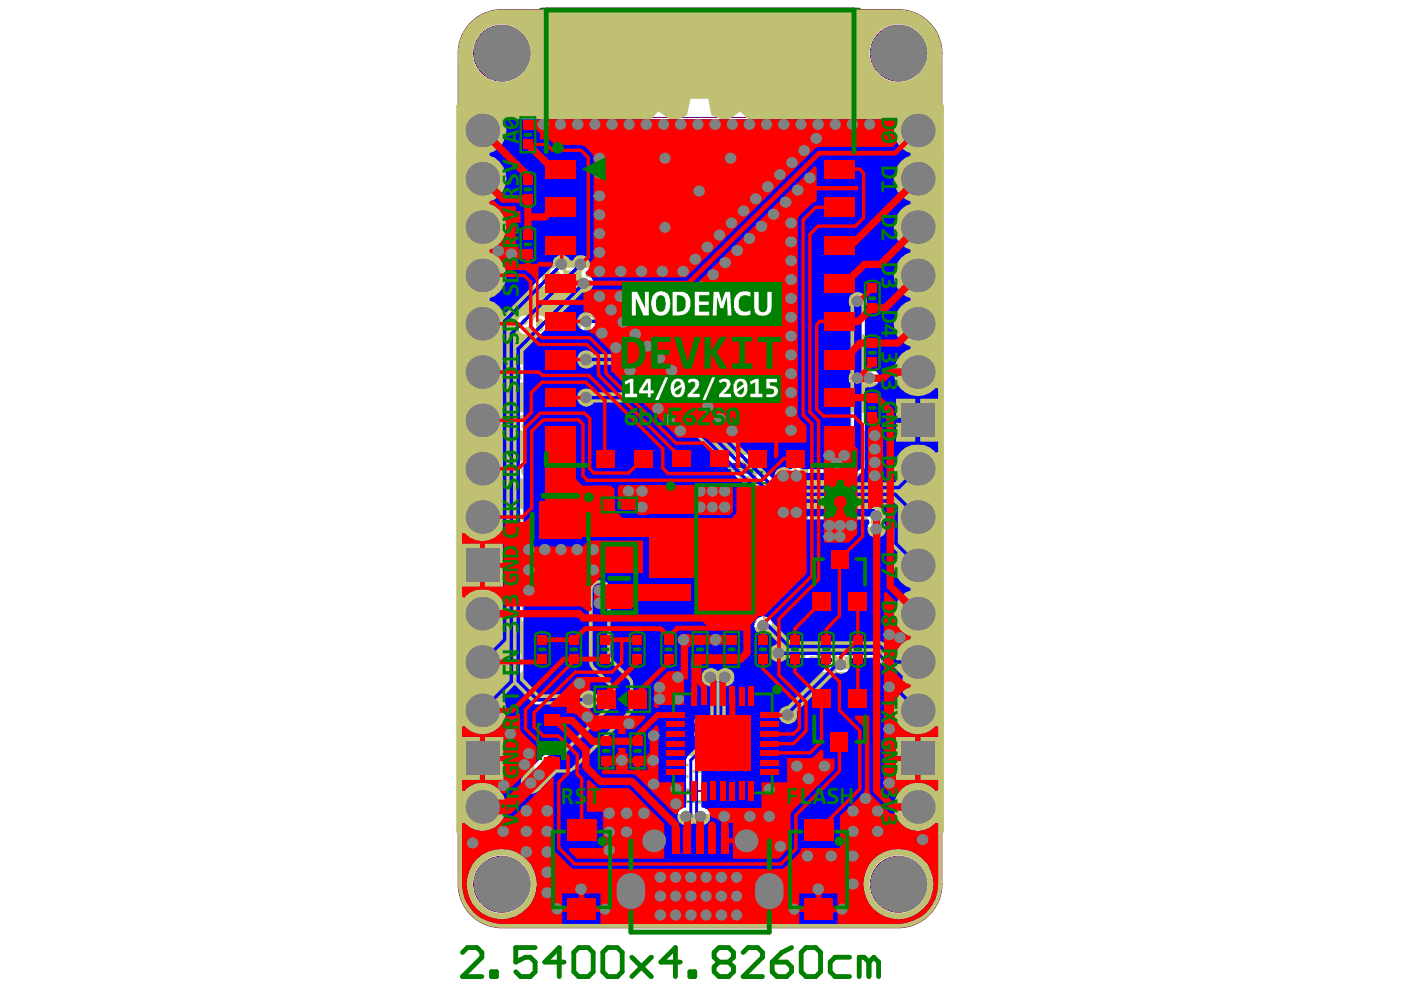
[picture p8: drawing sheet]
<svg xmlns="http://www.w3.org/2000/svg" width="297mm" height="210mm" viewBox="0 0 297 210" stroke-linecap="round" stroke-linejoin="round" font-family="sans-serif">
<g fill="none" stroke="#008000" stroke-width=".41">
<path d="M110.4 24.9h3.1v7.4h-3.1zM110.4 36.5h3.1v7.3h-3.1zM110.9 28.6h2M111.9 27.6v2M111.9 39.1v2.1M110.4 48.1h3.1v7.4h-3.1zM110.9 51.8h2M110.9 40.2h2M111.9 50.8v2.1M147.4 50.4h2.1M148.4 49.4v2M183.4 59.5h3.1v7.4h-3.1z"/>
<path d="M183.4 71.1h3.1v7.4h-3.1zM183.9 74.8h2.1M183.9 63.2h2.1M184.9 62.2v2M184.9 73.8v2M183.4 82.8h3.1v7.4h-3.1zM183.9 86.5h2.1M184.9 85.4v2.1M112.1 105.6h13.4v21.5h-13.4zM117.8 116.4h2M118.8 115.4v2M127.6 105.5h7.4v3.1h-7.4z"/>
<path d="M128.1 115.7h6.4v13.9h-6.4zM130.3 107.1h2M131.3 106v2.1M137.5 102.5h32.3v27.7h-32.3zM151.6 116.4h4.1M153.7 114.3v4M171.3 115.9h13.3v14.3h-13.3zM113.5 134h3v7.4h-3zM114 137.7h2M115 136.7v2M120.1 134h3.1v7.4h-3.1zM120.6 137.7h2.1"/>
<path d="M121.7 136.7v2M126.8 134h3.1v7.4h-3.1zM127.3 137.7h2.1M128.3 136.7v2M129.2 122.6h4.2M131.3 120.7v4M133.6 134h3v7.4h-3zM134.1 137.7h2M135.1 136.7v2M140.2 134h3.1v7.4h-3.1zM140.7 137.7h2.1M141.8 136.7v2"/>
<path d="M146.9 134h3.1v7.4h-3.1zM147.4 137.7h2.1M148.4 136.7v2M153.6 134h3v7.4h-3zM154.1 137.7h2M155.1 136.7v2M160.2 134h3.1v7.4h-3.1zM160.7 137.7h2.1M161.8 136.7v2M167 134h3.1v7.4h-3.1zM167.5 137.7h2.1M168.5 136.7v2"/>
<path d="M173.7 134h3v7.4h-3zM174.2 137.7h2M175.2 136.7v2M176.9 123h2.1M178 122v2.1M180.3 134h3.1v7.4h-3.1zM180.8 137.7h2.1M181.9 136.7v2M114 150.9h5.9v12.7h-5.9zM114.9 157.3h4.1M116.9 155.2v4M126.1 145.6h11.7v5.2h-11.7z"/>
<path d="M127 155.5h3.1v7.4h-3.1zM127.5 159.2h2.1M128.5 158.2v2M130 148.2h3.9M131.9 146.3v3.8M133.7 155.5h3v7.4h-3zM134.2 159.2h2M135.2 158.2v2M140.9 145.4h24.7v24.6h-24.7zM151.2 157.7h4.1M153.3 155.6v4M171.3 145.6h13.3v14.3h-13.3z"/>
<path d="M176.9 152.8h2.1M178 151.7v2.1M116.8 173.5h13v21.8h-13zM167.1 173.5h12.9v21.8h-12.9zM121.2 184.4h4.2M123.3 182.4v4M171.5 184.4h4.1M173.6 182.4v4"/>
</g>
<g fill="none" stroke="#008000" stroke-width="1">
<path d="M114.8 2.1h67.3v97.8h-67.3zM98.1 201.9l1-1h2l1.1 1v1.1l-4.1 4.1h4.1M104.2 206h1v1.1h-1zM113.5 200.9h-4.2v3.1l2.1-1h1l1.1 1v2l-1.1 1.1h-2l-1.1-1.1M119.6 204h-4.1l3.1-3.1v6.2M121.7 201.9l1-1h2l1.1 1v4.1l-1.1 1.1h-2l-1-1.1zM127.8 201.9l1-1h2.1l1 1v4.1l-1 1.1h-2.1l-1-1.1zM134 203l4.1 4.1M138.1 203l-4.1 4.1M144.2 204h-4.1l3.1-3.1v6.2M146.3 206h1v1.1h-1zM152.4 204l-1 1v1l1 1.1h2.1l1-1.1v-1l-1-1"/>
<path d="M152.4 204l-1-1v-1.1l1-1h2.1l1 1v1.1l-1 1M152.4 204h2.1M157.6 201.9l1-1h2l1.1 1v1.1l-4.1 4.1h4.1M163.7 204h3.1l1 1v1l-1 1.1h-2.1l-1-1.1zM167.8 200.9l-2 1-2.1 2.1M169.9 201.9l1-1h2l1.1 1v4.1l-1.1 1.1h-2l-1-1.1zM180.1 203h-3.1l-1 1v2l1 1.1h3.1M184.2 204l-1-1h-1v4.1M184.2 204v3.1M184.2 204l1.1-1 1 1v3.1"/>
</g>
<g fill="none" stroke="#800080" stroke-width=".41">
<path d="M110.9 26.5h2v4.1h-2zM110.9 38.1h2v4.1h-2zM110.9 49.8h2v4.1h-2zM183.9 61.2h2.1v4.1h-2.1zM183.9 72.7h2.1v4.1h-2.1zM183.9 84.4h2.1v4.1h-2.1zM112.6 109.2h12.3v14.4h-12.3zM128.8 117.6h5v10.1h-5zM129.2 106h4.2v2.1h-4.2zM146.2 102.9h14.9v27h-14.9zM114 135.6h2v4.1h-2zM120.6 135.6h2.1v4.1h-2.1z"/>
<path d="M127.3 135.6h2.1v4.1h-2.1zM134.1 135.6h2v4.1h-2zM140.7 135.6h2.1v4.1h-2.1zM147.4 135.6h2.1v4.1h-2.1zM154.1 135.6h2v4.1h-2zM160.7 135.6h2.1v4.1h-2.1zM167.5 135.6h2.1v4.1h-2.1zM174.2 135.6h2v4.1h-2zM180.8 135.6h2.1v4.1h-2.1zM114.4 153.6h5.1v7.3h-5.1zM127.5 157.2h2.1v4.1h-2.1zM127.8 146.7h8.2v3.1h-8.2z"/>
<path d="M134.2 157.2h2v4.1h-2zM143.2 147.5h20.1v20.2h-20.1zM117.2 176.3h12.2v16.1h-12.2zM167.5 176.3h12.1v16.1h-12.1z"/>
</g>
<path d="M115.8 2.1h65.2v96.6h-65.2z" fill="none" stroke="#800080" stroke-width="1"/>
<g fill="none" stroke="#800080" stroke-width=".21">
<path d="M99.5 5.1a9.2 9.2 0 0 1 6.9-3.1h84.1a9.2 9.2 0 0 1 9.2 9.3v176.2a9.2 9.2 0 0 1-9.2 9.2h-84.1a9.2 9.2 0 0 1-9.3-9.2v-176.2a9.2 9.2 0 0 1 2.4-6.2zM115.6 2v22.9h65.7v-22.9M122.2 4.3v-.6l.3-.4 .4 .4v.6M122.2 3.8h.7M122.9 5.5l-.2-.2h-.3l-.2 .2v.7h.7M123.2 5.3v.9l.2 .1 .5-.1v-.9M123.9 3.3v1l-.7-1v1M124.2 5.3h.7M124.2 3.3h.7M124.5 3.3v1M124.5 5.3v1M125.2 5.5l.3-.2h.3l.2 .2v.7h-.8z"/>
<path d="M125.2 3.8h.4M126 3.3h-.8v1h.8M126.3 5.3v.9l.2 .1 .5-.1v-.9M127 3.3v1l-.7-1v1M127.3 5.3h.7M127.6 5.3v1M128 3.3v1l-.7-1v1M128.3 4.3v-.6l.3-.4 .4 .4v.6M128.3 3.8h.7M129.4 6h.5l.2-.2v-.3l-.2-.2h-.5v1M130.4 5.5l.2-.2h.3l.2 .2v.7h-.7zM130.4 4.3v-.6l.3-.4 .4 .4v.6"/>
<path d="M130.4 3.8h.7M131.4 4h.5l.2-.2v-.3l-.2-.2h-.5v1M131.4 5.3v1h.7M131.7 4l.4 .3M132.4 5.3l.3 .5M132.4 3.8h.3M132.7 5.8v.5M133.1 3.3h-.7v1h.7M133.1 5.3v.2l-.4 .3M133.5 4.3v-.6l.3-.4 .4 .4v.6M133.5 3.8h.7M134.2 5.5l-.2-.2h-.3l-.2 .2v.7h.7v-.4h-.4"/>
<path d="M134.5 5.5l.2-.2h.3l.2 .2v.7h-.7zM136.2 5.3v1l-.7-1v1M106.4 23.8h.3M106.5 22.7h.1M106.5 22.7v1.1M106.5 22.7l.2 .1M107 22.7h.4M107.2 22.7v.9l.2 .2 .3-.2M111.3 28.2h.3M111.4 29.2h.1M111.4 28.2v1M111.6 29l-.2 .2"/>
<path d="M111.8 39.6h.1M111.8 39.6l-.2 .3M111.8 39.6v1.1M111.9 28.3h.7v.7l-.2 .2h-.3l-.2-.2M112.4 39.9l.2-.3h.3l.2 .5M175.1 28.6v.8l.2 .2h.3l.2-.2v-.8M176.1 29.6h.3M176.3 28.6h.1M176.3 28.6v1M176.3 28.6l-.2 .1M189.7 23.2h-.8v.2l.8 .7h-.8M190 23h.4"/>
<path d="M190.2 23v.9l.2 .2 .3-.2M110.6 40.4h.5l.2-.2v-.3l-.2-.3h-.5v1.1M110.7 51.9l.7-.1v-.4l-.7-.1v1.1M110.9 40.4l.4 .3M111 51.9l.4 .5M111.6 40.7h.3M111.7 52.4h.3M111.9 51.3h.1M111.9 51.3v1.1M111.9 51.3l-.2 .1M112.8 40.2h.1M112.9 40.2l.2 .4h-.7"/>
<path d="M113.1 40.1h.1M113.1 40.1l-.2 .1M113.2 51.8h-.7l.5-.5v1.1M184.1 74.3h.7l-.7 .7v.2l.2 .1 .5-.1M184.2 63.3l.7-.1v-.4l-.7-.1v1M184.5 63.3l.4 .4M185.2 74.3l.4 .4M185.3 63.7h.3M185.5 62.7h.1M185.5 62.7v1M185.5 62.7l-.2 .1M185.9 74.3v1l-.7-.1v-.4l.7-.1"/>
<path d="M184 86.6l.7-.1v-.4l-.7-.1v1M184.3 86.6l.4 .4M185.8 86h-.7v.5l.3-.2 .4 .2v.3l-.2 .2h-.3l-.2-.2M100.7 117l-.2 .2v.2l.2 .1 .5-.1-.2-.4M100.7 117l-.2-.1 .2-.4h.3l.2 .2v.2l-.2 .1M100.7 117h.3M101.6 116.5l.3 .4M102.3 116.5v1l-.7-.1v-.4l.7-.1M118.8 116.1h-.7v.7l.2 .2h.3l.2-.2M119.1 116.1h.7v.2l-.7 .7h.7M131.2 106.7l-.2-.3h-.3l-.2 .3v.6l.2 .2h.3l.2-.2M131.7 107l-.2-.2 .2-.4h.3l.2 .3-.2 .3"/>
<path d="M131.7 107l-.2 .2 .2 .3h.3l.2-.2-.2-.3M131.7 107h.3M153.1 116v.8l.3 .2h.3l.2-.2v-.8M154.9 116.5h-.7l.5-.5v1M114.3 137h1v.5l-.2 .2h-.3l-.2-.2v-.5M114.5 138l-.2 .2v.3l.2 .2 .3-.2M114.6 137.4l-.3 .3M114.8 138.5l.2 .2M114.8 138.4v.1M115 138.7h.1M115.1 138l.2 .2v.3l-.3 .2M120.8 137.9h.5l.3-.2v-.3l-.3-.2h-.5v1"/>
<path d="M121.2 137.9l.4 .3M122.6 137.7h-.7l.5-.5v1M125.4 124.6v-.7h.2l.8 .7M125.6 124.9l-.2 .2v.3l.2 .2h.7v-.7M127.3 137.3h.3M127.4 138.3h.1M127.4 137.3v1M127.6 138.2l-.2 .1M128.1 137.3h.3M128.3 138.3h.1M128.3 137.3v1M128.4 138.2l-.1 .1"/>
<path d="M128.8 137.3l.3 .4M129.5 137.3v1l-.7-.1 .1-.5h.6M133.9 137.2h.4l.1 .2-.1 .8-.5-.1zM134.9 137.2h.4M135.1 138.2h.1M135.1 137.2v1M135.3 138.1l-.2 .1M135.6 137.2l.3 .4M136.3 137.2v1l-.7-.1v-.4l.7-.1M140.9 137.9h.6v-.7h-.6v1M141.2 137.9l.4 .3M142.6 137.7h-.5v-.5h.4l.1 .9h-.6"/>
<path d="M148.2 137.4l-.2-.2h-.3l-.2 .2v.6l.2 .2h.3l.2-.2M149.3 137.7h-.8l.5-.5v1M154.3 137.9h.1M154.3 137.9l.2 .3h.3l.2-.2M154.5 137.7h.2M154.5 137.7l-.2 .2M155 137.4l-.2-.2h-.3l-.2 .2 .2 .3M155.3 137.4l.2-.2h.3l.2 .2v.6l-.2 .2h-.3l-.2-.2M161 137.2h.5l.1 .5-.7-.1zM161.6 137.7l-.3 .4-.4 .1M162 137.2l.3 .4M162.6 137.2v1l-.6-.1 .1-.5h.5"/>
<path d="M173.9 137.9h.5v-.7h-.5v1M174.2 137.9l.3 .3M174.9 138.2h.3M175 137.2h.1M175 137.2v1M175 137.2l-.1 .2M175.7 137.4l.2-.2h.3l.2 .2v.2l-.7 .6h.7M176.7 122.3v.6l.5 .3 .3-.3v-.6M177.8 122.3h.7M178.2 122.3v.9M178.8 122.4h.7v.2l-.7 .6h.7M181.3 137.9h.5l.2-.2v-.3l-.2-.2h-.5v1"/>
<path d="M181.6 137.9l.4 .3M182.3 137.2h.7v.2l-.7 .8M116.3 156.5h1v.6h-1zM116.3 157.6v.3M116.3 157.7h1M117.1 157.6l.2 .1M117.3 157.7h.1M128.4 158.7h-.7v.7l.2 .2h.3l.2-.2M128.7 159.1h.5l.3 .1v.2l-.3 .2h-.3l-.2-.2zM129.5 158.6l-.5 .1-.3 .4M131.4 146.5h.1M131.4 147.2l.2-.2h.6l.2 .2v.5h-1z"/>
<path d="M131.4 148v.8h1v-.8M131.4 146.5h1M131.4 146.5l.2 .2M131.9 148.4v.4M132.4 149.1v.7h-1M132.4 146.3v.4M134.8 158.8h-.6l.1 .9h.4l.1-.2M135.8 158.7h-.6v.5l.5-.2v.7h-.4l-.1-.2M162.3 149.3l.2 .1v.4l-.3 .1-.7-.6v.6M162.5 148.2l-1 .2v.4l.2 .1h.8M176.6 152.2v.7l.4 .4 .4-.4v-.7M177.7 152.2h.7"/>
<path d="M178.1 152.2v1.1M178.7 153.3h.4M178.9 152.2h.1M178.9 152.2v1.1M178.9 152.2l-.2 .1M123.2 184h-.7l.2 .4 .5 .1-.2 .4h-.3l-.2-.2M123.5 184.9h.3M123.7 183.9h.1M123.7 183.9v1M123.7 183.9l-.2 .1M159.6 182.8v.8l.2 .2h.3l.2-.2v-.8M160.6 182.9l.5-.1 .3 .1v.2"/>
<path d="M160.9 183.3h.2M161.1 183.3l.3 .1-.3 .4h-.3l-.2-.2M161.4 183.1h.1M161.4 183.1l-.3 .2M173.4 184h-.8l.2 .4 .6 .1-.2 .4h-.4l-.2-.2M173.7 184h.7v.2l-.7 .7h.7"/>
<circle cx="106.4" cy="11.3" r="5.9"/>
<circle cx="190.5" cy="11.3" r="5.9"/>
<circle cx="106.4" cy="187.5" r="5.9"/>
<circle cx="190.5" cy="187.5" r="5.9"/>
</g>
<g fill="#c0c073">
<path d="M131 50.2a.77 .77 0 0 1 .9-.2 .77 .77 0 0 1 .4 .8h-1.4z"/>
<path d="M141.5 57.5h1a.42 .42 0 0 1 .5 .4 .42 .42 0 0 1-.5 .4h-.2a.7 .7 0 0 1-.8-.8z"/>
<path d="M157.6 66.1a.99 .99 0 0 1 1.6-.2 .99 .99 0 0 1-.4 1.6 .99 .99 0 0 1-1.3-1z"/>
<path d="M156.8 57.5h.9a.43 .43 0 0 1 .6 .3 .43 .43 0 0 1-.5 .5h-.1a.64 .64 0 0 1-.7-.2 .64 .64 0 0 1-.2-.6z"/>
<path d="M156.8 50.3a.8 .8 0 0 1 .9-.3 .8 .8 0 0 1 .6 .7l-1.5 .1z"/>
<path d="M164.2 50.3a.78 .78 0 0 1 .9-.3 .78 .78 0 0 1 .6 .8 1.01 1.01 0 0 1-1 1.4h-.1a1.54 1.54 0 0 1-.4-1.9z"/>
<path d="M130.8 64.5h1v2a1.03 1.03 0 0 0 1 1.1 1.03 1.03 0 0 0 1.1-1.1v-2h1v2a2.05 2.05 0 0 1-2 2 2.05 2.05 0 0 1-2.1-1.9z"/>
<path d="M128.6 69.4h1.6v6.5h-1.9z"/>
<path d="M150.5 56.2a.78 .78 0 0 1 .9-.1 .78 .78 0 0 1 .4 .9v.6a.74 .74 0 0 1-.5 .6 .74 .74 0 0 1-.8-.3z"/>
<path d="M166.7 57.1h.8v-.4v13.8l-1.1-1.7z"/>
<path d="M166.5 69.1h1.8l-.3 6.9h-1.5z"/>
<path d="M166.4 32.4l2.1 .3-.1 27.7-2-2z"/>
<path d="M165.3 94.2v43.3h-1.6v-41.3z"/>
<path d="M143.4 133.1h21.2v3.9h-21.2z"/>
<path d="M152.4 66.1l.6-.5h1.4v1.9h-1a.98 .98 0 0 1-1-1.4z"/>
<path d="M144.3 50.3a.84 .84 0 0 1 1.1-.2 .84 .84 0 0 1 .4 1 .84 .84 0 0 1-.9 1.1 .84 .84 0 0 1-.7-1.2z"/>
<path d="M160.5 50.2l.6-.2a.78 .78 0 0 1 .8 1.1v.5a.73 .73 0 0 1-.8 .6 .73 .73 0 0 1-.7-.6z"/>
<path d="M135.9 64.5h2.1a2 2 0 0 1 2 2 2 2 0 0 1-2 2h-2.1v-.9h2a1.08 1.08 0 0 0 1.1-1.1 1.08 1.08 0 0 0-1.1-1h-2z"/>
<path d="M141 64.5h1.1l1 1.1 1-1.1h1v4h-1v-2l-.5 .5h-1l-.5-.5v2h-1.1z"/>
<path d="M135.1 56.2a.73 .73 0 0 1 .9-.2 .73 .73 0 0 1 .4 .8h-1.4z"/>
<path d="M121.8 28.4h8.7l-.9 26h-12l-.4-21.4z"/>
<path d="M167.5 155.3h7.2v11.2h-2.4v8.8l-4.8 .8z"/>
<path d="M121.1 172.6h49.1v5.6h-49.1z"/>
<path d="M143.9 123h21.3v3.9h-21.3z"/>
<path d="M132.1 59h35.2v4.8h-35.2z"/>
<path d="M118.8 15.8h57.2l-5.6 6.9-20-1.9h-4.2l-3.3 1.6-.7 .8h-13.4z"/>
<path d="M122.3 145l46.5-.6v15.9h-46.5z"/>
<path d="M143.8 113h21.2v3.9h-21.2z"/>
<path d="M117.7 82.9h58.2v13.6h-58.4z"/>
<path d="M143.9 102.7h21.3v4.2h-21.3z"/>
<path d="M117.7 134.7h14.5l-7 12.3-2.4 9.4v19.5h-2.2v-28.9h-3.1z"/>
<path d="M141.9 135.7h22.5v-.6h4.2v11.7h-26.3z"/>
<path d="M125.9 74.1h46.7v9.8h-47.1z"/>
<path d="M97.1 11.3l9.3 8.6h.5v159.2l-7.4 5.1h-.2v3.3h-2.2z"/>
<path d="M189.9 20.2h.5l9.2-8.6v176.2h-2.1v-3.3h-.2l-7.4-5.1z"/>
<path d="M124.7 96.2h20.3v49.2h-20.5v-19.6h-3.3v-11.7h3.2z"/>
<path d="M105.7 175.6l.4-.2 86.7 .1v3.5a1.06 1.06 0 0 1-1.1 1.1 7.6 7.6 0 0 0-7.8 3.8 7.6 7.6 0 0 0 .9 8.7 6.8 6.8 0 0 0 5.7 2v2.1h-84.4l6.7-5.5 .5-.2 .2-6.6a4.2 4.2 0 0 0-4.4-4.3l-3.4-.1z"/>
<path d="M106.4 2h84.1v2.6a7.2 7.2 0 0 0-5.7 2 7.3 7.3 0 0 0-1.1 8.3 7.3 7.3 0 0 0 7.6 3.8l.5 .2 .1 .6v4.1a.7 .7 0 0 1-.7 .7h-25.9a3.9 3.9 0 0 1-3.8-3.8h-29.4a1.92 1.92 0 0 0-1.8 1.9v7.3a.7 .7 0 0 0-.7-.7h-8v-4.9l-.3 .2h-16.2l.2-.2v-5a8.3 8.3 0 0 0 7.5-12.2 6.2 6.2 0 0 0-5.7-2.9z"/>
<path d="M129.2 63.5v6.7h37.5v-6.7zM130.4 64.4l.8-.5h13.3a1.07 1.07 0 0 1 1.2 1.3v2.8a1.06 1.06 0 0 1-1.2 1.2h-13.1a1.18 1.18 0 0 1-1.1-1.2zM161.1 64.4a1.07 1.07 0 0 1 1.6-.2 1.07 1.07 0 0 1 .1 1.6l-.2 .1v.5l2-2h1.1v2.8a1.04 1.04 0 0 1 .2 1.6 1.04 1.04 0 0 1-1.5 0 1.04 1.04 0 0 1 .2-1.6l-.1-.5-1.9 1.9h-1v-2.7a1.08 1.08 0 0 1-.5-1.5zM156.4 66.5a2.1 2.1 0 0 1 4.2 0 2.1 2.1 0 0 1-4.2 0zM151.6 65.4l.9-.8 .8-.2h2.1v4.2h-1.9a2.1 2.1 0 0 1-2-1 2.1 2.1 0 0 1 .1-2.2zM146.2 64.4h4.1v4.2h-4.1v-1.1h3.1v-.4h-1.6v-1.1h1.6v-.4h-3.1z"/>
<path d="M129.6 20.7v38.9h37.4v-38.9zM137 26.2l2.7-2.5 2.9 2 3.1-1.2 .7-3.6h3.8l.7 3.6 2.9 1.2h.2l2.8-2 .2 .1 2.5 2.4v.2l-1.9 2.9 1.1 3 3.7 .8v3.7l-3.6 .7-1.2 2.9 1.9 3.2-2.6 2.6-2.9-1.9-1.7 .5-.2-.2-2.3-5.9 .1-.1a4 4 0 0 0 1.7-5.8 4 4 0 0 0-6-.7 4 4 0 0 0 .3 6l.8 .4 .1 .2-2.6 6.1-1.5-.6-3.1 2-2.6-2.6v-.2l2-2.8-1.1-3-3.7-.8v-3.7l3.6-.7 1.2-2.9zM159.8 49.8a1.38 1.38 0 0 1 2.1-.3v-.3h.8v9.8h-.8v-2.2a.72 .72 0 0 0-.8-.9 .72 .72 0 0 0-.7 .9v2.2h-.8v-2.4a1.39 1.39 0 0 1 .8-1.3 1.39 1.39 0 0 1 1.5 .1v-2.6a1.4 1.4 0 0 1-1.5 .1 1.4 1.4 0 0 1-.8-1.3v-1.4zM147.1 49.7a1.72 1.72 0 0 1 2.9 .4 1.04 1.04 0 0 1-1.1 1.3l-.7 .1a.37 .37 0 0 0-.4 .5 .37 .37 0 0 0 .5 .2l.3 .2 1.1-.6 .6 .6a2.29 2.29 0 0 1-3 .3 1.11 1.11 0 0 1-.3-1.3 1.11 1.11 0 0 1 1.1-.7h.6a.4 .4 0 0 0 .5-.5 .4 .4 0 0 0-.7-.2h-.5l-.5 .3zM156.3 49.7a1.61 1.61 0 0 1 2-.4 1.61 1.61 0 0 1 .8 1.8 1.75 1.75 0 0 1-1 1.8 1.75 1.75 0 0 1-2.1-.4l.5-.6a.99 .99 0 0 0 1.8-.2l-.1-.3h-2.2a1.77 1.77 0 0 1 .3-1.7zM130.5 49.6a1.61 1.61 0 0 1 1.9-.2 1.61 1.61 0 0 1 .7 1.7 1.69 1.69 0 0 1-2.3 1.9l-.7-.5 .6-.6a.99 .99 0 0 0 1.6-.2v-.3h-2.2a2.11 2.11 0 0 1 .4-1.8zM133.4 49.8a1.76 1.76 0 0 1 1.7-.6 1.76 1.76 0 0 1 1.3 1.4v1a1.69 1.69 0 0 1-1.3 1.5 1.69 1.69 0 0 1-1.7-.7l.6-.6a.9 .9 0 0 0 1.1 .4 .9 .9 0 0 0 .5-1.1 .91 .91 0 0 0-.5-1 .91 .91 0 0 0-1.1 .3zM152.4 49.8a1.42 1.42 0 0 1 2.1-.3l.1-.3h.7v3.9l-.8-.1v-2.2a.68 .68 0 0 0-.7-.8 .68 .68 0 0 0-.7 .8v2.2l-.8 .1zM136.3 49.5a1.39 1.39 0 0 1 1.8 0l.1-.3h.7v3.9h-.8v-2.4a.71 .71 0 0 0-.5-.7 .71 .71 0 0 0-.8 .2zM143.8 49.6a1.66 1.66 0 0 1 2.7 .6l.1 1a1.63 1.63 0 0 1-2 1.9l-.6-.3a2.14 2.14 0 0 1-.6-2.2zM163.7 49.6a1.66 1.66 0 0 1 2.7 .6v.2a2.28 2.28 0 0 1-.6 2.5 1.63 1.63 0 0 1-1.8-.1 1.63 1.63 0 0 1-.7-1.7l.1-1zM139.7 49.2h.8v2.3a.72 .72 0 0 0 .7 .7 .72 .72 0 0 0 .8-.7v-2.3h.8v2.4a1.29 1.29 0 0 1-1.9 1.4l-.3-.2-.1 .3h-.8zM140.8 55.7a1.73 1.73 0 0 1 2.7 0l-.6 .5a.81 .81 0 0 0-1.1-.2l-.3 .3v.5h.9a1.18 1.18 0 0 1 1.3 1.3 1.18 1.18 0 0 1-1.6 .9h-.3l-.2-.2-.1 .2h-.8zM156.3 55.5h.1a1.74 1.74 0 0 1 2.4 .1l.1 .1-.6 .5a.98 .98 0 0 0-1.5 0v.6h.9a1.2 1.2 0 0 1 1.3 1.4 1.2 1.2 0 0 1-1.7 .8l-.4-.2-.1 .2h-.8v-3zM134.4 55.8a1.59 1.59 0 0 1 1.9-.5 1.59 1.59 0 0 1 .9 1.8 1.68 1.68 0 0 1-2.3 1.8l-.6-.3-.1-.2 .6-.5a.9 .9 0 0 0 1 .3 .9 .9 0 0 0 .6-.8h-2.2v-1.1zM152.6 55.4h.1a1.24 1.24 0 0 1 1.7 0v-.2h.8v3.8h-.8v-2.2a.67 .67 0 0 0-.4-.8 .67 .67 0 0 0-.7 .1zM137.2 55.4h.2a1.39 1.39 0 0 1 1.7 0v-.2h.8v3.8h-.8v-2.2a.72 .72 0 0 0-.4-.8 .72 .72 0 0 0-.8 .1zM149.6 53.7h.8l.1 1.8a1.34 1.34 0 0 1 1.6-.1 1.34 1.34 0 0 1 .5 1.6v.6a1.27 1.27 0 0 1-.6 1.3 1.27 1.27 0 0 1-1.5-.2l-.1 .3h-.8zM143.8 55.2h.8l.8 2.4 .8-2.4h.6l.8 2.4 .7-2.4h.8l-1.1 3.8h-.7l-.7-2.4-.8 2.4h-.8z"/>
</g>
<path d="M97.1 22.5h10.3v153.7h-10.3zM97.1 32.8h10.3M189.5 22.5h10.2v153.7h-10.2zM189.5 32.8h10.2" fill="none" stroke="#c0c073" stroke-width=".82"/>
<g fill="#c0c073">
<path d="M159.7 107.9h.7v1.5h1.4v-1.5h.7v3.9h-.7v-1.8h-1.4v1.8h-.7z"/>
<path d="M156.3 107.9h1l.5 1.7 .5-1.7h.8l.2 3.9h-.6l-.1-3.1-.6 1.8h-.4l-.7-1.8-.1 3.1h-.7z"/>
<path d="M153.1 107.9h2.5v.5h-.9v2.8h.9v.6h-2.5v-.6h.9v-2.8h-.9z"/>
<path d="M149.9 107.9l.6-.1a2.14 2.14 0 0 1 1.7 .6 1.18 1.18 0 0 1-1 1.6l-.4 .2a.51 .51 0 0 0-.2 .9l1.1 .1 .6-.2v.7l-.7 .1a1.69 1.69 0 0 1-1.9-.7v-.2a1.16 1.16 0 0 1 1-1.5l.3-.1a.47 .47 0 0 0 .5-.5 .47 .47 0 0 0-.6-.4l-1 .2z"/>
<path d="M146.4 108.3a3.5 3.5 0 0 0 .1 3.1 1.64 1.64 0 0 0 1.9 .1 1.64 1.64 0 0 0 .7-1.8 1.61 1.61 0 0 0-.8-1.8 1.61 1.61 0 0 0-1.9 .4zM147 108.7l.1-.1a.75 .75 0 0 1 .8-.1 .75 .75 0 0 1 .4 .7 1.7 1.7 0 0 1-.4 1.9 .77 .77 0 0 1-1-.9l-.1-.8z"/>
</g>
<path d="M106.6 145.6h15.8v10.4h-15.8z" fill-rule="evenodd" fill="#c0c073"/>
<g fill="#fff">
<path d="M113.5 148.9h.3a1.75 1.75 0 0 1 1.8 .3 1.13 1.13 0 0 1-.6 1.8l-.3 .1a.52 .52 0 0 0-.6 .5 .52 .52 0 0 0 .6 .5h.7l.5-.2v.8l-.9 .2a2.08 2.08 0 0 1-1.7-.7 1.1 1.1 0 0 1 .9-1.7l.4-.2a.46 .46 0 0 0 .5-.5 .46 .46 0 0 0-.5-.4l-1.1 .2z"/>
<path d="M109.8 148.9h2.8v.6h-1v3.3h-.8v-3.3h-1z"/>
<path d="M116.7 149.4a1.09 1.09 0 0 0 .9 1.5l-.5 .2-.7 1.7h.8l.6-1.3 .4-.4h.3v1.7h.7v-3.9h-1.7zM117.5 149.8a.89 .89 0 0 1 1-.3v1.1l-.5-.1a.56 .56 0 0 1-.5-.7z"/>
</g>
<path d="M106.6 155.8h16.1v10.4h-16.1z" fill-rule="evenodd" fill="#c0c073"/>
<g fill="#fff">
<path d="M116.6 159.2a1.96 1.96 0 0 1 2.2 .2 1.96 1.96 0 0 1 .7 2.1 1.71 1.71 0 0 1-2.3 1.5l-.6-.2v-2.1h1.4v.7h-.7v.9a1.05 1.05 0 0 0 1.2-.2 1.05 1.05 0 0 0 .3-1 1.29 1.29 0 0 0-.6-1.3 1.29 1.29 0 0 0-1.4 0l-.2 .1z"/>
<path d="M113.2 159.1h.7v2.8l1.2-2.8h.9v3.9h-.6v-2.9l-1.3 2.9h-.9z"/>
<path d="M110.1 159.6a2.31 2.31 0 0 0 .7 3.3l1.9 .1v-3.9h-1.8zM110.7 160.1l.1-.1a.98 .98 0 0 1 1.1-.3v2.7h-.4a1.33 1.33 0 0 1-.9-1.8z"/>
</g>
<path d="M106.6 115h16.1v10.3h-16.1z" fill-rule="evenodd" fill="#c0c073"/>
<g fill="#fff">
<path d="M116.6 118.2l.3-.1a1.98 1.98 0 0 1 2.6 1.7 1.89 1.89 0 0 1-.6 1.9 1.89 1.89 0 0 1-2 .3l-.3-.1v-2.1h1.4v.6h-.7v1a1.26 1.26 0 0 0 1.4-.6 1.26 1.26 0 0 0-.1-1.4 1.11 1.11 0 0 0-1.7-.6l-.3 .1z"/>
<path d="M113.2 118.1h.7v2.9l1.2-2.9h.9v3.9h-.6v-2.7l-1.3 2.7h-.9z"/>
<path d="M110 118.8v.1a2.09 2.09 0 0 0 .9 3l1.8 .1v-3.9l-2 .1zM110.7 119.2l.3-.4 .9-.1v2.7a1.27 1.27 0 0 1-1.4-1.4z"/>
</g>
<path d="M106.6 125.1h19.4v10.4h-19.4z" fill-rule="evenodd" fill="#c0c073"/>
<g fill="#fff">
<path d="M120.5 128.7a2.67 2.67 0 0 1 1.9-.3l.3 .1v.6l-.6-.1a.58 .58 0 0 0-.9 .3 .58 .58 0 0 0 .7 .7h.4v.5h-.5a.72 .72 0 0 0-.9 .8 1.75 1.75 0 0 0 1.9 .4v.6h-.3a2.07 2.07 0 0 1-2.3-.8 .95 .95 0 0 1 .6-1.3h.1a1.1 1.1 0 0 1-.4-1.5z"/>
<path d="M113.7 128.9l.1-.1a2.12 2.12 0 0 1 1.8-.4l.3 .1v.6l-.6-.1a.55 .55 0 0 0-.7 0 .55 .55 0 0 0-.1 .7l.4 .3h.7v.5h-.7a.63 .63 0 0 0-.6 .4 .63 .63 0 0 0 .2 .8h1.5v.6l-.3 .1a2.02 2.02 0 0 1-2.2-1v-.2a.77 .77 0 0 1 .8-1 .95 .95 0 0 1-.6-1.3z"/>
<path d="M109.8 128.4h.7l.9 3.1 .8-3.1h.8l-1.1 3.9h-1z"/>
<circle cx="118.2" cy="131.7" r=".6"/>
</g>
<path d="M106.6 84.2h12.5v10.4h-12.5z" fill-rule="evenodd" fill="#c0c073"/>
<g fill="#fff">
<path d="M113.1 87.6a1.91 1.91 0 0 1 2.1 .2 1.91 1.91 0 0 1 .7 1.8 1.59 1.59 0 0 1-1.6 1.8l-1.1-.1-.1-.7a1.39 1.39 0 0 0 1.8-.2l.1-.2a1.74 1.74 0 0 0-.4-2.1l-.5-.1-1 .3z"/>
<path d="M110.1 87.5l.4-.1a1.5 1.5 0 0 1 1.9 1 1.05 1.05 0 0 1-1 1.2l-.1 .1a.55 .55 0 0 0-.7 .4 .55 .55 0 0 0 .3 .7h1l.6-.2v.7l-.9 .1a1.38 1.38 0 0 1-1.8-.9 1.15 1.15 0 0 1 .6-1.3l.7-.3a.47 .47 0 0 0 .5-.5 .47 .47 0 0 0-.6-.4l-.9 .2z"/>
</g>
<path d="M106.6 94.5h19.6v10.3h-19.6z" fill-rule="evenodd" fill="#c0c073"/>
<g fill="#fff">
<path d="M120 97.6h.9l.6 1.8 .5-1.8h.8l.2 4h-.6l-.1-3.1-.6 1.9h-.5l-.6-1.9-.1 3.1h-.6z"/>
<path d="M116.8 97.6h2.5v.7h-.9v2.7h.9v.6h-2.5v-.6h.9v-2.7h-.9z"/>
<path d="M113.6 97.7l.5-.1a1.64 1.64 0 0 1 1.9 .9 1.22 1.22 0 0 1-1.1 1.4v.1a.62 .62 0 0 0-.7 .8 2.37 2.37 0 0 0 1.9 0v.7l-.8 .1a1.55 1.55 0 0 1-2-.9 1.24 1.24 0 0 1 1.1-1.4l.4-.1a.47 .47 0 0 0 .4-.6 .47 .47 0 0 0-.6-.3l-1 .2z"/>
<path d="M110.1 98.1a3.5 3.5 0 0 0 .1 3.1 1.61 1.61 0 0 0 1.9 .2 1.61 1.61 0 0 0 .7-1.7 1.67 1.67 0 0 0-.5-1.7 1.67 1.67 0 0 0-1.7-.3zM110.7 98.6a.75 .75 0 0 1 .8-.3 .75 .75 0 0 1 .5 .8 1.66 1.66 0 0 1-.5 1.9 1.07 1.07 0 0 1-1-1.2z"/>
</g>
<path d="M106.6 63.7h22.8v10.5h-22.8z" fill-rule="evenodd" fill="#c0c073"/>
<g fill="#fff">
<path d="M123.2 67.1a1.99 1.99 0 0 1 2.2 .2 1.99 1.99 0 0 1 .7 2.2 1.63 1.63 0 0 1-2 1.5l-.9-.2v-2.2h1.3v.7h-.6v1a1.23 1.23 0 0 0 1.3-.5 1.23 1.23 0 0 0 0-1.4 1.1 1.1 0 0 0-1.6-.7l-.4 .1z"/>
<path d="M116.6 67h2.5v.6h-.9v2.7h.9v.6h-2.5v-.6h.9v-2.7h-.9z"/>
<path d="M120.1 67.3a1.43 1.43 0 0 0-.2 1.6 1.43 1.43 0 0 0 1.3 .8h.6v1.2h.7v-3.9h-1.7zM120.6 67.9l.4-.3h.8v1.5h-.6a.77 .77 0 0 1-.6-1.2z"/>
<path d="M113.2 67.4v.1a3.3 3.3 0 0 0 .1 3 1.5 1.5 0 0 0 2.6-.5v-.2a2.31 2.31 0 0 0-.8-2.8 1.63 1.63 0 0 0-1.9 .4zM113.9 67.8a.77 .77 0 0 1 .9-.2 .77 .77 0 0 1 .4 .8 1.63 1.63 0 0 1-.4 1.9h-.2a.52 .52 0 0 1-.7-.4 2.64 2.64 0 0 1 0-2.1z"/>
<path d="M110.1 67.3a2.93 2.93 0 0 0 .4 3.3l.7 .3h1.1v-.6h-.6a.81 .81 0 0 1-.8-.2 .81 .81 0 0 1-.2-.8 1.21 1.21 0 0 0 1.7-.5 1.34 1.34 0 0 0-.1-1.4 1.34 1.34 0 0 0-1.3-.5l-.5 .1zM110.7 67.7h.1a.63 .63 0 0 1 1 .4 .63 .63 0 0 1-.9 .6h-.2a.72 .72 0 0 1 0-1z"/>
</g>
<path d="M106.6 22.8h16.1v10.4h-16.1z" fill-rule="evenodd" fill="#c0c073"/>
<g fill="#fff">
<path d="M109.8 26.1h.1a1.94 1.94 0 0 1 2.6 2v.2a1.77 1.77 0 0 1-2.1 1.7l-.6-.2v-.6a1.26 1.26 0 0 0 1.8-.5 2.66 2.66 0 0 0-.3-1.9 1.28 1.28 0 0 0-1.5 .1z"/>
<path d="M117.2 26.1l-1.1 3.9h.8l.2-.8h1.4l.3 .8h.7l-1.2-3.9zM117.9 26.8l.5 1.8h-1.1z"/>
<path d="M113.1 26.7l-.2 .5a2.54 2.54 0 0 0 .7 2.4l.5 .3 1.7 .1v-3.9h-1.7zM113.9 27l.4-.3h.8v2.7h-.3a1.23 1.23 0 0 1-1.1-1.3z"/>
</g>
<path d="M106.6 33.1h12.4v10.3h-12.4z" fill-rule="evenodd" fill="#c0c073"/>
<g fill="#fff">
<path d="M113 36.3h.7v2.8l1.2-2.8h.9v4h-.6v-2.9l-1.3 2.9h-.9z"/>
<path d="M109.8 36.4h.2a1.74 1.74 0 0 1 2.4 1.5 1.86 1.86 0 0 1-.5 2 1.86 1.86 0 0 1-2 .3l-.1-.9a1.19 1.19 0 0 0 1.5 .1 1.19 1.19 0 0 0 .3-1.5 1.06 1.06 0 0 0-1.5-.9l-.3 .1z"/>
</g>
<g fill="#c0c073">
<path d="M159.7 118h.7v1.6h1.4v-1.6h.7v3.9h-.7v-1.7h-1.4v1.7h-.7z"/>
<path d="M156.3 118h1l.5 1.8 .5-1.8h.8l.2 3.9h-.6l-.1-3.1-.6 1.9h-.4l-.7-1.9-.1 3.1h-.7z"/>
<path d="M149.9 118l.6-.1a2.14 2.14 0 0 1 1.7 .6 1.18 1.18 0 0 1-1 1.7l-.4 .2a.51 .51 0 0 0-.2 .8l1.1 .1 .6-.2v.7l-.7 .1a1.69 1.69 0 0 1-1.9-.7v-.1a1.2 1.2 0 0 1 1.1-1.5l.2-.1a.47 .47 0 0 0 .5-.6 .47 .47 0 0 0-.6-.4l-1 .2z"/>
<path d="M146.4 118h2.4v.5h-.8v2.8h.8v.6h-2.4v-.6h.8v-2.8h-.8z"/>
<path d="M159.7 128.2h.7v1.5h1.4v-1.5h.7v3.9h-.7v-1.8h-1.4v1.8h-.7z"/>
<path d="M156.4 128.2h.1a1.82 1.82 0 0 1 2.6 1.8 1.74 1.74 0 0 1-.7 1.8 1.74 1.74 0 0 1-2 .1v-.7a1.26 1.26 0 0 0 1.9-.5v-.1a1.49 1.49 0 0 0-.6-1.8l-.6-.1-.7 .3z"/>
<path d="M153.3 128.2l.3-.1a1.93 1.93 0 0 1 2.1 .8 1.35 1.35 0 0 1-1.3 1.5l-.1 .1a.46 .46 0 0 0-.5 .5 .46 .46 0 0 0 .5 .4h.8l.6-.2v.8l-.7 .1a1.61 1.61 0 0 1-2.1-1.2 1.42 1.42 0 0 1 1.3-1.2l.2-.1a.47 .47 0 0 0 .5-.5 .47 .47 0 0 0-.6-.4l-1 .2z"/>
<path d="M159.7 97.7h.7v1.6h1.4v-1.6h.7v3.9h-.7v-1.7h-1.4v1.7h-.7z"/>
<path d="M156.6 97.7l.3-.1a2.08 2.08 0 0 1 2 .5 1.17 1.17 0 0 1-.9 1.8l-.3 .2a.47 .47 0 0 0-.6 .5 .47 .47 0 0 0 .7 .4l1.3-.2v.7l-.8 .1a1.5 1.5 0 0 1-2-1.2 1.67 1.67 0 0 1 1.6-1.2l.1-.1a.42 .42 0 0 0 .3-.5 .42 .42 0 0 0-.5-.3h-.7l-.5 .2z"/>
<path d="M153 97.7h.1a1.99 1.99 0 0 1 2.2 .5 1.99 1.99 0 0 1 .4 2.1 1.65 1.65 0 0 1-2.3 1.2l-.4-.1v-.6a1.24 1.24 0 0 0 2-1 1.19 1.19 0 0 0-.4-1.3 1.19 1.19 0 0 0-1.3 0l-.3 .1z"/>
<path d="M151.3 97.7h.7v3.9h-2.3v-.6h1.6z"/>
<path d="M146.1 97.7h.9l1.1 1.8v-1.8h.8v3.9h-.8v-1.9l-1.1 1.9h-.9l1.3-2z"/>
<path d="M153 118.5v.1a2.56 2.56 0 0 0 .5 3.1h.1a1.55 1.55 0 0 0 1.6 0 1.55 1.55 0 0 0 .7-1.5 2.17 2.17 0 0 0-1.2-2.3 1.8 1.8 0 0 0-1.7 .6zM153.7 118.9a.83 .83 0 0 1 1.1-.2 .83 .83 0 0 1 .3 1.1v.1a1.01 1.01 0 0 1-.8 1.4h-.2a1.83 1.83 0 0 1-.5-1.6z"/>
</g>
<path d="M173.9 155.8h16.2v10.4h-16.2z" fill-rule="evenodd" fill="#c0c073"/>
<g fill="#fff">
<path d="M183.9 159.2a2.05 2.05 0 0 1 2.7 .6 2.32 2.32 0 0 1-.4 3l-.4 .2-1.8-.1-.1-2.2h1.5v.7h-.8v.9a1.05 1.05 0 0 0 1.1-.2 1.05 1.05 0 0 0 .4-1 1.21 1.21 0 0 0-1.7-1.4l-.5 .2z"/>
<path d="M180.5 159.1h.8v2.8l1.2-2.8h.9v3.9h-.7v-2.9l-1.2 2.9h-1z"/>
<path d="M177.4 159.7a2.44 2.44 0 0 0 .4 3l.9 .3h1.3v-3.9h-1.8zM178 160.1l.5-.4h.8v2.7a1.13 1.13 0 0 1-1.4-1.1z"/>
</g>
<path d="M167.3 145.6h22.8v10.4h-22.8z" fill-rule="evenodd" fill="#c0c073"/>
<g fill="#fff">
<path d="M183.9 149a2.03 2.03 0 0 1 2.9 .9 2.66 2.66 0 0 1-.7 2.8 2.31 2.31 0 0 1-2.2-.1v-2.1h1.5v.6h-.8v1a1.05 1.05 0 0 0 1.1-.1 1.05 1.05 0 0 0 .4-1.1v-.1a1.21 1.21 0 0 0-.5-1.2 1.21 1.21 0 0 0-1.4 0l-.3 .1z"/>
<path d="M177.4 148.9h2.4v.6h-.8v2.6h.8v.7h-2.4v-.7h.9v-2.6h-.9z"/>
<path d="M171.3 148.9h.6l1.4 .6-.4 .6-.8-.5v2.5h.9v.7h-2.5v-.7h.8z"/>
<path d="M180.7 149.4a1.3 1.3 0 0 0 1.1 2l.7 .1v1.3h.8v-3.9h-1.7zM181.4 149.8l.4-.3h.7v1.4l-.8-.1a.89 .89 0 0 1-.3-1z"/>
<path d="M174 149.4a2.75 2.75 0 0 0 .4 3.2 1.6 1.6 0 0 0 2.4-1.5 2.57 2.57 0 0 0-.6-1.9 1.51 1.51 0 0 0-2.2 .2zM174.6 149.8a.82 .82 0 0 1 1-.2 .82 .82 0 0 1 .4 .9 1.62 1.62 0 0 1-.5 1.6 .77 .77 0 0 1-1-.8z"/>
</g>
<path d="M173.9 84.2h16.2v10.4h-16.2z" fill-rule="evenodd" fill="#c0c073"/>
<g fill="#fff">
<path d="M183.9 87.6a2 2 0 0 1 2.2 .1 2 2 0 0 1 .8 1.9 1.59 1.59 0 0 1-1.6 1.8h-.9l-.5-.2v-2.1h1.5v.6h-.8v1a1.05 1.05 0 0 0 1.1-.2 1.05 1.05 0 0 0 .4-1.1 1.21 1.21 0 0 0-1.7-1.3l-.5 .2z"/>
<path d="M180.5 87.5h.8v2.8l1.2-2.8h.9v3.9h-.7v-2.9l-1.2 2.9h-1z"/>
<path d="M177.4 88.1a2.21 2.21 0 0 0 .9 3.2l1.7 .1v-3.9h-1.8zM178 88.5l.4-.4h.9v2.7a1.13 1.13 0 0 1-1.4-1.2z"/>
</g>
<path d="M167.3 63.7h22.8v10.5h-22.8z" fill-rule="evenodd" fill="#c0c073"/>
<g fill="#fff">
<path d="M183.9 67.1a2.03 2.03 0 0 1 2.9 .9 2.66 2.66 0 0 1-.7 2.8h-.1a2.21 2.21 0 0 1-2.1-.1v-2.1h1.5v.7h-.8v1a1.1 1.1 0 0 0 1.2-.3 1.1 1.1 0 0 0 .3-1.2 1.2 1.2 0 0 0-.6-1.1 1.2 1.2 0 0 0-1.3 0l-.3 .1z"/>
<path d="M177.4 67h2.4v.6h-.8v2.7h.8v.6h-2.4v-.6h.9v-2.7h-.9z"/>
<path d="M170.8 67.4l.1-.1a1.6 1.6 0 0 1 2.3 .1l-.5 .5a.67 .67 0 0 0-.8-.3 .67 .67 0 0 0-.4 .8l.4 .8 1.3 1.2v.5h-2.7v-.7h1.6l-.5-.5a1.92 1.92 0 0 1-.8-2.3z"/>
<path d="M180.7 67.5a1.39 1.39 0 0 0 1.2 2.2h.6v1.2h.8v-3.9h-1.7zM181.4 67.9l.4-.3h.7v1.5h-.4a.8 .8 0 0 1-.7-1.2z"/>
<path d="M174 67.5a2.69 2.69 0 0 0 .5 3.3 1.49 1.49 0 0 0 2.2-1.3 1.99 1.99 0 0 0-1.3-2.6l-.8 .1zM174.6 67.9a.82 .82 0 0 1 1-.2 .82 .82 0 0 1 .4 .9v.2a1.04 1.04 0 0 1-1.1 1.5v-.1a1.52 1.52 0 0 1-.4-1.7z"/>
</g>
<path d="M167.2 53.5h22.9v10.4h-22.9z" fill-rule="evenodd" fill="#c0c073"/>
<g fill="#fff">
<path d="M183.9 56.9a2.31 2.31 0 0 1 2.7 .6 2.34 2.34 0 0 1-.5 3h-.1a2.14 2.14 0 0 1-2.1-.1v-2h1.5v.6h-.8v1a1.11 1.11 0 0 0 1.2-.2 1.11 1.11 0 0 0 .3-1.2v-.1a1.21 1.21 0 0 0-.7-1.1 1.21 1.21 0 0 0-1.3 .2h-.2z"/>
<path d="M177.4 56.8h2.4v.6h-.8v2.6h.8v.6h-2.4v-.6h.9v-2.6h-.9z"/>
<path d="M180.7 57.3a1.41 1.41 0 0 0 .1 1.5 1.41 1.41 0 0 0 1.4 .6h.3v1.2h.8v-3.8h-1.6l-.4 .1zM181.4 57.7l.4-.3h.7v1.4h-.4a.8 .8 0 0 1-.7-1.1z"/>
<path d="M174 57.3a3.1 3.1 0 0 0 .2 3 1.52 1.52 0 0 0 1.5 .4 1.52 1.52 0 0 0 1-1.3v-.2a1.9 1.9 0 0 0-1.5-2.5l-.8 .2zM174.6 57.7a.72 .72 0 0 1 .8-.3 .72 .72 0 0 1 .5 .6l.1 .3a1.87 1.87 0 0 1-.5 1.7 .89 .89 0 0 1-.9-.3 .89 .89 0 0 1-.1-.9z"/>
<path d="M170.7 57.2a3.7 3.7 0 0 0 .1 3.1 1.51 1.51 0 0 0 1.7 .3 1.51 1.51 0 0 0 .9-1.4 2.24 2.24 0 0 0-.9-2.3 1.75 1.75 0 0 0-1.8 .3zM171.3 57.6a.77 .77 0 0 1 .9-.2 .77 .77 0 0 1 .4 .8v.7l-1.4-1zM171.1 58.5l1.4 1a.67 .67 0 0 1-.7 .6 .67 .67 0 0 1-.6-.7z"/>
</g>
<path d="M167.3 33.1h22.8v10.3h-22.8z" fill-rule="evenodd" fill="#c0c073"/>
<g fill="#fff">
<path d="M183.9 36.4h.2a1.95 1.95 0 0 1 2.1 .2 1.95 1.95 0 0 1 .7 1.9 1.85 1.85 0 0 1-2.8 1.6h-.2v-2.2h1.5v.6h-.8v1a1.05 1.05 0 0 0 1.1-.1 1.05 1.05 0 0 0 .4-1.1 1.25 1.25 0 0 0-.6-1.3 1.25 1.25 0 0 0-1.4 .1h-.2z"/>
<path d="M177.4 36.3h2.4v.6h-.8v2.6h.8v.7h-2.4v-.7h.9v-2.6h-.9z"/>
<path d="M170.8 36.3h2.2v2.1h-.8a.65 .65 0 0 0-.9 .5 .65 .65 0 0 0 .7 .7l1-.1v.7l-.6 .1a2.14 2.14 0 0 1-1.7-.7 1.25 1.25 0 0 1 .1-1.3 1.25 1.25 0 0 1 1.2-.5h.3v-.8h-1.5z"/>
<path d="M180.7 36.8a1.33 1.33 0 0 0 .6 1.9l.4 .2h.8v1.3h.8v-3.9h-1.5zM181.4 37.2l.5-.3h.6v1.4h-.4a.8 .8 0 0 1-.7-1.1z"/>
<path d="M174 36.8v.1a2.57 2.57 0 0 0 .5 3.2 1.59 1.59 0 0 0 2.3-1.5 2.26 2.26 0 0 0-.6-1.9 1.61 1.61 0 0 0-2.2 .1zM174.6 37.2a.73 .73 0 0 1 .8-.3 .73 .73 0 0 1 .5 .6l.1 .3a2.2 2.2 0 0 1-.4 1.7 .94 .94 0 0 1-1-.2 .94 .94 0 0 1-.1-1.1z"/>
</g>
<path d="M106.6 135.5h12.2v10.3h-12.2z" fill-rule="evenodd" fill="#c0c073"/>
<g fill="#fff">
<path d="M113.3 138.7h2.3v3.9h-2.3v-.6h1.6v-1.1h-1.6v-.6h1.6v-1h-1.6z"/>
<path d="M109.8 138.7h.6v2.8l1.2-2.8h.9v3.9h-.6v-2.9l-1.2 2.9h-.9z"/>
</g>
<path d="M106.6 165.7h16v10.7h-16z" fill-rule="evenodd" fill="#c0c073"/>
<g fill="#fff">
<path d="M116 169.4h.8l1 3 .8-3h.8l-1.1 3.8h-1.1z"/>
<path d="M109.9 170.5h.1a.96 .96 0 0 1 1.6 .1v-.4h.7v3h-.8v-2l-.4-.3a.36 .36 0 0 0-.4-.1 .36 .36 0 0 0-.2 .4v2h-.7z"/>
<path d="M113.9 169.4a.44 .44 0 0 0 .8 0 .44 .44 0 0 0-.8 0zM113.9 170.2v2.4h-.9v.6h2.6v-.6h-.9v-1.8h.8v-.6z"/>
</g>
<path d="M106.6 43.3h12.4v10.4h-12.4z" fill-rule="evenodd" fill="#c0c073"/>
<g fill="#fff">
<path d="M113 46.5h.7v2.9l1.2-2.9h.9v3.9h-.6v-2.8l-1.3 2.8h-.9z"/>
<path d="M109.8 46.6h.2a1.74 1.74 0 0 1 2.4 1.7 1.76 1.76 0 0 1-.5 1.8 1.76 1.76 0 0 1-1.8 .3l-.3-.1v-.7a1.26 1.26 0 0 0 1.6-.1 1.26 1.26 0 0 0 .2-1.6 1.08 1.08 0 0 0-1.7-.6z"/>
</g>
<path d="M106.6 104.7h19.4v10.4h-19.4z" fill-rule="evenodd" fill="#c0c073"/>
<g fill="#fff">
<path d="M120.3 108l.4-.1a1.55 1.55 0 0 1 2.1 1 1.63 1.63 0 0 1-1.5 1.3 .51 .51 0 0 0-.5 .5 .51 .51 0 0 0 .5 .6l1.5-.2v.7l-.5 .1a2.35 2.35 0 0 1-2.2-.7 1.24 1.24 0 0 1 1.1-1.7l.3-.1a.49 .49 0 0 0 .5-.6 .49 .49 0 0 0-.8-.3l-.9 .1z"/>
<path d="M116.7 108l.3-.1a1.97 1.97 0 0 1 2.1 .6 1.97 1.97 0 0 1 .3 2 1.74 1.74 0 0 1-2.7 1.2v-.7a1.18 1.18 0 0 0 1.4 .1 1.18 1.18 0 0 0 .6-1.2 1.23 1.23 0 0 0-.8-1.4l-1.2 .2z"/>
<path d="M115 107.9h.8v3.9h-2.5v-.6h1.7z"/>
<path d="M109.8 107.9h.9l1.1 1.8v-1.8h.8v3.9h-.8v-1.9l-1.1 1.9h-.9l1.3-2z"/>
</g>
<path d="M106.6 74h19.3v10.4h-19.3z" fill-rule="evenodd" fill="#c0c073"/>
<g fill="#fff">
<path d="M119.7 77.2h.8l.6 1.8 .6-1.8h.8l.2 3.9h-.7v-3l-.7 1.9h-.4l-.6-1.9-.1 3h-.7z"/>
<path d="M113.2 77.2h.5a1.42 1.42 0 0 1 2 1.4 2.75 2.75 0 0 1-1.6 1v.1a.48 .48 0 0 0-.2 .7 .48 .48 0 0 0 .7 .1h.6l.5-.2v.7a2.53 2.53 0 0 1-2.7-.5v-.1a1.28 1.28 0 0 1 1.3-1.6v-.1a.47 .47 0 0 0 .6-.4 .47 .47 0 0 0-.5-.5l-1.2 .2z"/>
<path d="M109.8 77.2h2.4v.7h-.9v2.6h.9v.6h-2.4v-.6h.8v-2.6h-.8z"/>
<path d="M116.4 77.8a2.75 2.75 0 0 0 .4 3.1l.3 .2a1.52 1.52 0 0 0 2.1-1.4 1.89 1.89 0 0 0-1.6-2.6l-.8 .2zM117.1 78.1a.82 .82 0 0 1 1-.1 .82 .82 0 0 1 .4 .9v.2a1.16 1.16 0 0 1-.7 1.4 .89 .89 0 0 1-.9-1v-1z"/>
</g>
<path d="M170.7 166.1h19.4v10.3h-19.4z" fill-rule="evenodd" fill="#c0c073"/>
<g fill="#fff">
<path d="M184.5 169.8a2 2 0 0 1 2.3-.3v.6a1.28 1.28 0 0 0-1.5 .1v.1a.54 .54 0 0 0 .1 .6 .54 .54 0 0 0 .7 0h.3v.6h-.4a.63 .63 0 0 0-1 .6 .63 .63 0 0 0 1 .5l.9-.1v.7h-.5a1.66 1.66 0 0 1-2.2-1.1l.2-.7 .7-.2a1.19 1.19 0 0 1-.6-1.4z"/>
<path d="M177.9 169.7a2.04 2.04 0 0 1 2.1-.2v.6l-.1-.1a.96 .96 0 0 0-1.4 .4 .56 .56 0 0 0 .8 .5h.4v.6h-.6a.62 .62 0 0 0-.8 .6 .62 .62 0 0 0 .9 .5l.9-.1v.7h-.4a1.93 1.93 0 0 1-2-.6 1.04 1.04 0 0 1 .7-1.5 .96 .96 0 0 1-.5-1.4z"/>
<path d="M173.9 169.4h.7l.9 3 .8-3h.9l-1.2 3.8h-1z"/>
<circle cx="182.3" cy="172.7" r=".6"/>
</g>
<path d="M167.3 135.3h22.8v10.5h-22.8z" fill-rule="evenodd" fill="#c0c073"/>
<g fill="#fff">
<path d="M183.9 138.7a2.01 2.01 0 0 1 3 2 1.78 1.78 0 0 1-2.5 1.8l-.5-.2v-2h1.5v.6h-.8v1a1.1 1.1 0 0 0 1.2-.2 1.1 1.1 0 0 0 .3-1.2 1.19 1.19 0 0 0-.6-1.2 1.19 1.19 0 0 0-1.3 0l-.3 .1z"/>
<path d="M177.4 138.6h2.4v.6h-.8v2.7h.8v.6h-2.4v-.6h.9v-2.7h-.9z"/>
<path d="M170.8 139l.3-.2a1.97 1.97 0 0 1 1.9-.1v.6l-.5-.1a.62 .62 0 0 0-.8 0 .62 .62 0 0 0-.1 .9l.4 .2h.6v.5h-.5a.63 .63 0 0 0-.7 .3 .63 .63 0 0 0 .2 .8h1.6v.6h-.3a2.01 2.01 0 0 1-2.3-.7 .93 .93 0 0 1 .7-1.3 1.19 1.19 0 0 1-.5-1.5z"/>
<path d="M180.7 139.1a1.45 1.45 0 0 0 .1 1.5 1.45 1.45 0 0 0 1.4 .7h.3v1.2h.8v-3.9h-1.6l-.4 .1zM181.4 139.5l.4-.3h.7v1.5h-.4a.8 .8 0 0 1-.7-1.2z"/>
<path d="M174 139.1a2.69 2.69 0 0 0 .5 3.3 1.49 1.49 0 0 0 2.2-1.3 1.9 1.9 0 0 0-1.5-2.6l-.8 .2zM174.6 139.5a.82 .82 0 0 1 1-.2 .82 .82 0 0 1 .4 1v.2a1.04 1.04 0 0 1-1.1 1.4v-.1a1.61 1.61 0 0 1-.4-1.7z"/>
</g>
<path d="M170.7 74h19.4v10.4h-19.4z" fill-rule="evenodd" fill="#c0c073"/>
<g fill="#fff">
<path d="M184.5 77.7l.3-.2a1.9 1.9 0 0 1 2-.2v.7a1.22 1.22 0 0 0-1.5 .1v.1a.54 .54 0 0 0 .6 .6l.5 .1v.5h-.5a.59 .59 0 0 0-.8 .4 .59 .59 0 0 0 .5 .7h1.3v.6h-.4a2.12 2.12 0 0 1-2.2-.7 .87 .87 0 0 1 .8-1.3 1.19 1.19 0 0 1-.6-1.4z"/>
<path d="M178 77.5a2.14 2.14 0 0 1 2-.2v.7l-.6-.2a.57 .57 0 0 0-.8 .2 .57 .57 0 0 0 .4 .8l.7 .1v.5h-.5a.64 .64 0 0 0-.8 .2 .64 .64 0 0 0 .1 .8l1.6 .1v.6h-.5a1.7 1.7 0 0 1-1.9-.6 .89 .89 0 0 1-.1-.9 .89 .89 0 0 1 .8-.5 1.01 1.01 0 0 1-.4-1.6z"/>
<path d="M173.9 77.2h.7l.9 3.1 .8-3.1h.9l-1.2 3.9h-1z"/>
<circle cx="182.2" cy="80.6" r=".58"/>
</g>
<path d="M167.1 43.2h23v10.5h-23z" fill-rule="evenodd" fill="#c0c073"/>
<g fill="#fff">
<path d="M183.9 46.6a2.49 2.49 0 0 1 2.4 .2v.1a2.36 2.36 0 0 1-.2 3.4l-.2 .1a2.74 2.74 0 0 1-1.9-.1l-.1-2.2h1.5v.7h-.8v1a1.15 1.15 0 0 0 1.3-.3 1.15 1.15 0 0 0 .2-1.2 1.21 1.21 0 0 0-.7-1.1 1.21 1.21 0 0 0-1.3 .1h-.2z"/>
<path d="M177.4 46.5h2.4v.6h-.8v2.7h.8v.6h-2.4v-.6h.9v-2.7h-.9z"/>
<path d="M180.7 47a1.41 1.41 0 0 0 .1 1.6 1.41 1.41 0 0 0 1.4 .6h.3v1.2h.8v-3.9h-1.5zM181.4 47.4l.5-.3h.6v1.5h-.4a.69 .69 0 0 1-.7-.3 .69 .69 0 0 1 0-.8z"/>
<path d="M174 47v.1a2.57 2.57 0 0 0 .5 3.2 1.49 1.49 0 0 0 2.2-1.3 1.99 1.99 0 0 0-.5-2.1v-.1a1.78 1.78 0 0 0-2.2 .2zM174.6 47.4a.81 .81 0 0 1 .9-.2 .81 .81 0 0 1 .5 .8v.1a1.48 1.48 0 0 1-.5 1.7 .84 .84 0 0 1-.9-.3 .84 .84 0 0 1-.1-.8z"/>
<path d="M170.9 46.5v2.5h-.6v.6h.6v.8h.7v-.8h1.9v-.6l-1.6-2.5zM171.6 47.2l1.1 1.8h-1.1z"/>
</g>
<g fill="#c0c073">
<path d="M160.8 161.6h.7l.8 2.6 .7-2.6h.7l-1 3.3h-.8z"/>
<path d="M155.5 162.6a1.01 1.01 0 0 1 1.5 .1v-.4h.6v2.6h-.7v-1.7a.46 .46 0 0 0-.4-.4 .46 .46 0 0 0-.5 .4v1.7h-.6z"/>
<path d="M149.8 161.6h1.9v1.7h-.8a.61 .61 0 0 0-.6 .8 .61 .61 0 0 0 .9 .3l.5-.1v.6h-.2a1.5 1.5 0 0 1-1.9-1 1.23 1.23 0 0 1 1.3-1.1h.2v-.6h-1.3z"/>
<path d="M147 163.2h1.6v.6h-1.6z"/>
<path d="M144.5 161.6h.5l1.1 .5-.2 .5-.8-.4v2.1h.9v.6h-2.2v-.6h.7z"/>
<path d="M141.2 161.8a1.74 1.74 0 0 1 2 .2l-.3 .4a.66 .66 0 0 0-.7-.3 .66 .66 0 0 0-.5 .6l.3 .6 1.2 1.1v.5h-2.3v-.6h1.4l-.4-.4a1.69 1.69 0 0 1-.8-1.9z"/>
<path d="M137.8 161.6h.6l.8 2.6 .7-2.6h.7l-1 3.3h-.8z"/>
<path d="M129.4 161.7h.1a1.49 1.49 0 0 1 2 .6l.2 .5a1.59 1.59 0 0 1-.3 1.7 1.59 1.59 0 0 1-1.7 .3h-.3v-.6a1.3 1.3 0 0 0 1.5-.1 2.25 2.25 0 0 0-.2-1.9l-.9-.1-.4 .2z"/>
<path d="M161.7 167.5a1.99 1.99 0 0 1 1.9-.3v.5l-.5-.1a.48 .48 0 0 0-.7 .2 .48 .48 0 0 0 .2 .6l.7 .1v.4h-.4a.62 .62 0 0 0-.7 .9l.3 .2 1.2-.1v.6h-.2a2.05 2.05 0 0 1-2-.7v-.2a.72 .72 0 0 1 .7-1l-.3-.1-.2-.3z"/>
<path d="M158.3 167.1h.7l.7 2.7 .7-2.7h.7l-1 3.4h-.8z"/>
<path d="M156 167.3l.3-.1a1.34 1.34 0 0 1 1.5 0l.1 .5-.6-.1a.46 .46 0 0 0-.8 .3 .46 .46 0 0 0 .5 .5l.6 .1v.4h-.5a.58 .58 0 0 0-.6 .3 .58 .58 0 0 0 0 .7h1.5v.6h-.5a1.44 1.44 0 0 1-1.6-.4 .86 .86 0 0 1 .5-1.5 .81 .81 0 0 1-.4-1.2z"/>
<path d="M147 167.1h.6v2.3a.57 .57 0 0 0 .6 .6 .57 .57 0 0 0 .5-.6v-2.3h.7v2.3a1.08 1.08 0 0 1-.6 1 1.08 1.08 0 0 1-1.1 0l-.3-.1-.4-.6z"/>
<path d="M144 167.1h2.6v.5h-.9v2.9h-.8v-2.9h-.9z"/>
<path d="M138.6 167.1h1.9v1.7h-.8a.61 .61 0 0 0-.6 .8 .61 .61 0 0 0 .9 .4l.5-.1v.6h-.2a1.5 1.5 0 0 1-1.9-1 1.28 1.28 0 0 1 1.5-1.2v-.6h-1.3z"/>
<path d="M129.7 168l.2-.2a.57 .57 0 0 1 .8 .4 .53 .53 0 0 1 .5-.4 .53 .53 0 0 1 .5 .4v-.4h.4v2.7h-.5l-.1-1.9a.22 .22 0 0 0-.2-.3 .22 .22 0 0 0-.2 .3v1.9h-.5v-1.9a.26 .26 0 0 0-.3-.3 .26 .26 0 0 0-.2 .3v1.9h-.5z"/>
<path d="M158.9 161.6a.41 .41 0 0 0 .8 0 .41 .41 0 0 0-.8 0zM159 162.3v2.1h-.7v.5h2.1v-.5h-.8v-1.6h.7v-.5z"/>
<path d="M153.2 162.7a.45 .45 0 0 0 .9 0 .45 .45 0 0 0-.9 0zM153.2 164.5a.46 .46 0 0 0 .9 0 .46 .46 0 0 0-.9 0z"/>
<path d="M132.3 162.1v.1a2.41 2.41 0 0 0 .1 2.1l.6 .5 1.6 .1v-3.3h-1.5zM132.9 162.4l.6-.3h.5v2.3h-.2a1.05 1.05 0 0 1-1.1-1z"/>
<path d="M153.6 168a.44 .44 0 0 0 .2 .7 .44 .44 0 0 0 .5-.5 .44 .44 0 0 0-.6-.3zM153.6 169.8a.47 .47 0 0 0 .2 .7 .47 .47 0 0 0 .6-.4 .47 .47 0 0 0-.5-.5z"/>
<path d="M150.2 167.3a2.66 2.66 0 0 0-.1 2.7 1.35 1.35 0 0 0 1.6 .3 1.35 1.35 0 0 0 .7-1.5 1.49 1.49 0 0 0-1-1.7l-.4-.1zM150.5 167.9a.74 .74 0 0 1 1-.1 .74 .74 0 0 1 .2 .9 .81 .81 0 0 1-.1 1 .81 .81 0 0 1-.9 .2 2.25 2.25 0 0 1-.2-2z"/>
<path d="M141.5 167a3.1 3.1 0 0 0-.3 3.1l.6 .3 .4-.3a.55 .55 0 0 0 .8 .1 .55 .55 0 0 0 .1-.7 1.19 1.19 0 0 0-.5-1.5h-.9l.1 1.9-.2-.2-.1-1.4a1.08 1.08 0 0 1 .8-1.1l.4 .3a2.97 2.97 0 0 1 .4 3.1v.2a.99 .99 0 0 1-1.4 0v.5a1.36 1.36 0 0 0 1.4 .1 1.36 1.36 0 0 0 .7-1.3 3.4 3.4 0 0 0-.9-3.1l-.3-.2h-.7zM142.3 168.4l.3 .3v1.2l-.3-.3z"/>
<path d="M135.6 167.5a2.48 2.48 0 0 0 .2 2.8l.4 .1a1.09 1.09 0 0 0 1.2-.1 1.09 1.09 0 0 0 .5-1l.1-.2a1.97 1.97 0 0 0-.8-1.9 1.62 1.62 0 0 0-1.5 .2zM136.1 167.8a.65 .65 0 0 1 .8-.1 .65 .65 0 0 1 .3 .7l.2 .5-1.4-.9zM135.9 168.6l1.3 .9a.64 .64 0 0 1-.7 .5 .64 .64 0 0 1-.5-.9z"/>
<path d="M132.7 167.5a2.21 2.21 0 0 0 .4 2.9h.1a1.14 1.14 0 0 0 1.3 0 1.14 1.14 0 0 0 .5-1.1l.1-.2a2.4 2.4 0 0 0-.8-2h-.1a1.53 1.53 0 0 0-1.4 .3zM133.2 167.8a.65 .65 0 0 1 .9-.1 .65 .65 0 0 1 .3 .7v.5l-1.3-.9zM133 168.6l1.4 .9a.62 .62 0 0 1-.7 .5 .62 .62 0 0 1-.6-.7z"/>
<path d="M127.5 167.1l-.9 3.4h.6l.2-.7h1.2l.2 .7h.7l-1.1-3.4zM128 167.7l.4 1.6h-.8z"/>
</g>
<path d="M164 125.1h26.1v10.4h-26.1z" fill-rule="evenodd" fill="#c0c073"/>
<g fill="#fff">
<path d="M183.9 128.5a2.31 2.31 0 0 1 2.7 .6 2.4 2.4 0 0 1-.5 3.1h-.1a2.14 2.14 0 0 1-2.1-.1v-2.1h1.5v.6h-.8v1.1a1.11 1.11 0 0 0 1.2-.3 1.11 1.11 0 0 0 .3-1.2v-.1a1.21 1.21 0 0 0-.7-1 1.21 1.21 0 0 0-1.3 .1h-.2z"/>
<path d="M177.4 128.4h2.4v.6h-.8v2.7h.8v.6h-2.4v-.6h.9v-2.7h-.9z"/>
<path d="M171.3 128.4h.6l1.4 .6-.4 .6-.8-.5v2.6h.9v.6h-2.5v-.6h.8z"/>
<path d="M167.4 128.4h2.3v2l-1.2 .1a.57 .57 0 0 0-.6 .6 .57 .57 0 0 0 .6 .6h1.2v.6h-.2a1.92 1.92 0 0 1-2.3-.9 1.2 1.2 0 0 1 1.4-1.5h.3v-.8h-1.5z"/>
<path d="M180.7 128.9a1.41 1.41 0 0 0 .1 1.5 1.41 1.41 0 0 0 1.4 .6h.3v1.3h.8v-3.9h-1.6zM181.4 129.3l.4-.3h.7v1.4h-.4a.69 .69 0 0 1-.7-.3 .69 .69 0 0 1 0-.7z"/>
<path d="M174 128.9v.1a2.57 2.57 0 0 0 .5 3.2 1.49 1.49 0 0 0 2.2-1.4 2.02 2.02 0 0 0-1-2.4 1.56 1.56 0 0 0-1.7 .5zM174.6 129.3a.81 .81 0 0 1 .9-.2 .81 .81 0 0 1 .5 .8 1.87 1.87 0 0 1-.5 1.8 .85 .85 0 0 1-.9-.3 .85 .85 0 0 1-.1-.9z"/>
</g>
<path d="M163.9 115h26.2v10.3h-26.2z" fill-rule="evenodd" fill="#c0c073"/>
<g fill="#fff">
<path d="M183.9 118.2h.2a1.98 1.98 0 0 1 2.2 .4 1.98 1.98 0 0 1 .5 2.2 1.59 1.59 0 0 1-2.3 1.2l-.6-.1v-2.1h1.5v.6h-.8v1a1.15 1.15 0 0 0 1.3-.3 1.15 1.15 0 0 0 .2-1.2 1.21 1.21 0 0 0-.7-1.1 1.21 1.21 0 0 0-1.3 .1h-.2z"/>
<path d="M177.4 118.1h2.4v.6h-.8v2.7h.8v.6h-2.4v-.6h.9v-2.7h-.9z"/>
<path d="M171.3 118.1h.6l1.4 .6-.4 .7-.8-.5v2.5h.9v.6h-2.5v-.6h.8z"/>
<path d="M167.6 118.3l.4-.2 1.7 .1v.6l-.8-.1a.57 .57 0 0 0-.8 .6 .57 .57 0 0 0 .8 .5h.4v.5l-.7 .1a.52 .52 0 0 0-.7 .4 .41 .41 0 0 0 0 .4 .41 .41 0 0 0 .4 .2h1.5v.6l-.3 .1a1.86 1.86 0 0 1-2.3-.9 .87 .87 0 0 1 .7-1.2 1.03 1.03 0 0 1-.3-1.6z"/>
<path d="M180.7 118.6a1.41 1.41 0 0 0 .1 1.6 1.41 1.41 0 0 0 1.4 .6h.3v1.2h.8v-3.9h-1.5zM181.4 119l.5-.3h.6v1.5h-.4a.69 .69 0 0 1-.7-.3 .69 .69 0 0 1 0-.7z"/>
<path d="M174 118.6v.1a2.57 2.57 0 0 0 .5 3.2 1.49 1.49 0 0 0 2.2-1.3 1.94 1.94 0 0 0-1.1-2.5 1.48 1.48 0 0 0-1.6 .5zM174.6 119a.72 .72 0 0 1 .8-.3 .72 .72 0 0 1 .5 .7l.1 .3a2.2 2.2 0 0 1-.4 1.7 .88 .88 0 0 1-.9-.2 .88 .88 0 0 1-.2-.9z"/>
</g>
<path d="M163.7 94.5h26.4v10.3h-26.4z" fill-rule="evenodd" fill="#c0c073"/>
<g fill="#fff">
<path d="M183.9 97.7h.3a1.88 1.88 0 0 1 2.7 2 1.74 1.74 0 0 1-2.3 1.9l-.7-.2v-2h1.5v.5h-.8v1a.98 .98 0 0 0 1.5-.9 1.32 1.32 0 0 0-1.4-1.7l-.8 .3z"/>
<path d="M177.4 97.6h2.4v.7h-.8v2.7h.8v.6h-2.4v-.6h.9v-2.7h-.9z"/>
<path d="M171.3 97.6h.6l1.4 .8-.4 .5-.8-.4v2.4h.9v.7h-2.5v-.7h.8z"/>
<path d="M180.7 98.1a1.41 1.41 0 0 0 .1 1.6 1.41 1.41 0 0 0 1.4 .6h.3v1.3h.8v-4l-1.9 .1zM181.4 98.7l.3-.3 .8-.1v1.4h-.4a.69 .69 0 0 1-.7-.3 .69 .69 0 0 1 0-.7z"/>
<path d="M174 98.1v.2a2.82 2.82 0 0 0 .3 3 1.61 1.61 0 0 0 1.7 .2 1.61 1.61 0 0 0 .8-1.5 2.8 2.8 0 0 0-.8-2.2 1.64 1.64 0 0 0-2 .3zM174.6 98.7a.78 .78 0 0 1 .9-.3 .78 .78 0 0 1 .5 .8v.4a1.01 1.01 0 0 1-.8 1.4 .99 .99 0 0 1-.7-1.3z"/>
<path d="M167.5 97.6v2.6h-.6v.6h.6v.8h.7v-.8h1.9v-.6l-1.6-2.6zM168.2 98.4l1.2 1.8h-1.2z"/>
</g>
<g fill="#c0c073">
<path d="M163.7 70.8h.5v2.2l.4-1.4h.4l.5 1.4 .1-2.2h.4l-.2 2.8h-.5l-.5-1.3-.3 1.3h-.6z"/>
<path d="M161.4 70.8h.5v2.2l.4-1.4h.4l.4 1.4 .1-2.2h.4l-.2 2.8h-.5l-.4-1.3-.3 1.3h-.6z"/>
<path d="M159 70.8h.5v2.2l.4-1.4h.4l.4 1.4 .1-2.2h.5l-.3 2.8h-.5l-.4-1.3-.3 1.3h-.6z"/>
<path d="M154.4 70.8h.5v1.9l.9-1.9h.6v2.8h-.5v-2.1l-.8 2.1h-.7z"/>
<path d="M147.5 70.8h1.6v2.8h-1.6v-.6h1.1v-.7h-1.1v-.4h1.1v-.7h-1.1z"/>
<path d="M145 70.8h.7l.3 1.2 .4-1.2h.5l.2 2.8h-.4l-.1-2.2-.4 1.3h-.3l-.4-1.3-.1 2.2h-.5z"/>
<path d="M142.7 70.9l.1-.1a1.46 1.46 0 0 1 1.8 .9 1.46 1.46 0 0 1-.9 1.9l-1-.1v-.6a.85 .85 0 0 0 1.3-.3v-.1a1.01 1.01 0 0 0-.5-1.3l-.8 .2z"/>
<path d="M140.2 70.8h.6v1.7a.48 .48 0 0 0 .5 .7 .48 .48 0 0 0 .5-.7v-1.7h.5v1.8a.97 .97 0 0 1-.7 1 .97 .97 0 0 1-1.1-.3l-.2-.3-.1-.5z"/>
<path d="M135.6 70.9l.1-.1a1.46 1.46 0 0 1 1.9 .9 1.46 1.46 0 0 1-1 1.9l-1-.1 .1-.6a.75 .75 0 0 0 1.2-.3v-.2a.82 .82 0 0 0-.7-1.2l-.6 .2z"/>
<path d="M130.9 70.8h.6l.3 1.2 .4-1.2h.6l.1 2.8h-.4l-.1-2.2-.4 1.3h-.3l-.4-1.3-.1 2.2h-.4z"/>
<path d="M152.1 71.2v.1a1.69 1.69 0 0 0 .2 2 1.09 1.09 0 0 0 1.3 .1 1.09 1.09 0 0 0 .6-1.1 1.31 1.31 0 0 0-.9-1.5h-.7zM152.6 71.4a.51 .51 0 0 1 .7-.2 .51 .51 0 0 1 .3 .6 1.01 1.01 0 0 1-.6 1.3h-.1a1.41 1.41 0 0 1-.3-1.7z"/>
<path d="M149.9 71.2l-.2 .4a1.45 1.45 0 0 0 1.2 2h.8v-2.8h-1.2zM150.3 71.5l.4-.3h.5v1.8a.85 .85 0 0 1-.9-.3 .85 .85 0 0 1 0-1z"/>
<path d="M133.2 71.2l-.1 .5a1.37 1.37 0 0 0 1.5 1.9 1.68 1.68 0 0 0 0-2.8h-.8zM133.8 71.4a.51 .51 0 0 1 .6-.2 .51 .51 0 0 1 .3 .6h.1a.99 .99 0 0 1-.7 1.3 1.41 1.41 0 0 1-.3-1.7z"/>
<circle cx="157.8" cy="73.2" r=".43"/>
<circle cx="138.9" cy="73.2" r=".43"/>
</g>
<path d="M163.8 22.8h26.3v10.4h-26.3z" fill-rule="evenodd" fill="#c0c073"/>
<g fill="#fff">
<path d="M183.9 26.1h.3a1.95 1.95 0 0 1 2.2 .4 1.95 1.95 0 0 1 .4 2.2 1.51 1.51 0 0 1-2 1.3l-.9-.2v-2.1h1.5v.6h-.8l.1 1a.96 .96 0 0 0 1.4-.6 1.7 1.7 0 0 0-.6-2l-.8-.1-.8 .2z"/>
<path d="M177.4 26h2.4v.6h-.8v2.8h.8v.6h-2.4v-.6h.9v-2.8h-.9z"/>
<path d="M171.3 26h.6l1.4 .7-.4 .5-.8-.4v2.5h.9v.7h-2.5v-.7h.8z"/>
<path d="M180.7 26.5a1.52 1.52 0 0 0 .3 2l.6 .2h.9v1.3h.8v-4l-1.9 .1zM181.4 27l.3-.3 .8-.1v1.5h-.4a.69 .69 0 0 1-.7-.3 .69 .69 0 0 1 0-.8z"/>
<path d="M174 26.5a3 3 0 0 0 .3 3.2 1.61 1.61 0 0 0 1.7 .1 1.61 1.61 0 0 0 .8-1.4 2.28 2.28 0 0 0-1-2.3 1.55 1.55 0 0 0-1.8 .4zM174.7 26.8a.81 .81 0 0 1 .9-.1 .81 .81 0 0 1 .4 .9 1.5 1.5 0 0 1-.7 1.8 .97 .97 0 0 1-.8-1.3v-.7z"/>
<path d="M167.4 26v.6h.5a1.06 1.06 0 0 1 1.1 1.1h-.2a1.25 1.25 0 0 0-1.7 .8 1.25 1.25 0 0 0 1.2 1.5 1.51 1.51 0 0 0 1.6-1.9 1.76 1.76 0 0 0-1.7-2zM167.9 28.3l.7-.1a.34 .34 0 0 1 .4 .1 .34 .34 0 0 1 0 .4 .64 .64 0 0 1-.8 .7 .64 .64 0 0 1-.3-1z"/>
</g>
<path d="M163.9 104.7h26.2v10.4h-26.2z" fill-rule="evenodd" fill="#c0c073"/>
<g fill="#fff">
<path d="M183.9 108h.2a1.95 1.95 0 0 1 2.1 .2 1.95 1.95 0 0 1 .7 1.9 1.83 1.83 0 0 1-2.7 1.7l-.3-.1v-2.2h1.5v.6h-.8v1.1a1.02 1.02 0 0 0 1.5-.7 1.65 1.65 0 0 0-.5-1.8 1.66 1.66 0 0 0-1.7 0z"/>
<path d="M177.4 107.9h2.4v.6h-.8v2.8h.8v.5h-2.4v-.5h.9v-2.8h-.9z"/>
<path d="M171.3 107.9h.6l1.4 .7-.4 .5-.8-.4v2.5h.9v.6h-2.5v-.6h.8z"/>
<path d="M167.4 108.4a1.73 1.73 0 0 1 2.5 0l-.4 .5a.8 .8 0 0 0-1.4-.1 1.69 1.69 0 0 0 .6 1.4l1.1 1.1v.5h-2.7v-.6h1.6l-.6-.7a1.95 1.95 0 0 1-.8-1.6z"/>
<path d="M180.7 108.4a1.41 1.41 0 0 0 .1 1.5 1.41 1.41 0 0 0 1.4 .6h.3v1.3h.8v-3.9h-1.4l-.5 .1zM181.4 108.9l.3-.3 .8-.1v1.4l-.9-.1-.2-.3z"/>
<path d="M174 108.4a3.1 3.1 0 0 0 .1 2.9 1.45 1.45 0 0 0 1.6 .5 1.45 1.45 0 0 0 1-1.4v-1a1.57 1.57 0 0 0-1-1.5 1.57 1.57 0 0 0-1.7 .5zM174.6 108.8a.83 .83 0 0 1 .9-.2 .83 .83 0 0 1 .5 .8 1.5 1.5 0 0 1-.7 1.9 .97 .97 0 0 1-.8-1.4z"/>
</g>
<path d="M106.6 53.5h26.2v10.4h-26.2z" fill-rule="evenodd" fill="#c0c073"/>
<g fill="#fff">
<path d="M126.7 56.9a2.31 2.31 0 0 1 2.7 .6 2.34 2.34 0 0 1-.6 3h-.1a2.14 2.14 0 0 1-2-.1v-2h1.4v.6h-.7v1a1.11 1.11 0 0 0 1.2-.2 1.11 1.11 0 0 0 .2-1.2v-.1a1.21 1.21 0 0 0-.7-1.1 1.21 1.21 0 0 0-1.2 .2h-.2z"/>
<path d="M120.1 56.8h2.5v.6h-.8v2.6h.8v.6h-2.5v-.6h.9v-2.6h-.9z"/>
<path d="M114.1 56.8h.6l1.3 .6-.3 .6-.8-.5v2.5h.9v.6h-2.6v-.6h.9z"/>
<path d="M123.5 57.3a1.41 1.41 0 0 0 0 1.5 1.41 1.41 0 0 0 1.4 .6h.3v1.2h.9v-3.8h-1.7l-.4 .1zM124.1 57.7l.4-.3h.7v1.4h-.4a.8 .8 0 0 1-.7-1.1z"/>
<path d="M116.7 57.3a3.1 3.1 0 0 0 .2 3 1.52 1.52 0 0 0 1.6 .4 1.52 1.52 0 0 0 1-1.3v-.2a1.9 1.9 0 0 0-1.5-2.5l-.9 .2zM117.3 57.7a.73 .73 0 0 1 .8-.3 .73 .73 0 0 1 .6 .6l.1 .3a1.87 1.87 0 0 1-.5 1.7 .89 .89 0 0 1-.9-.3 .89 .89 0 0 1-.2-.9z"/>
<path d="M110.1 57.2a3.7 3.7 0 0 0 .1 3.1 1.59 1.59 0 0 0 2.3-.2v-.1a2.83 2.83 0 0 0-.5-3.1 1.52 1.52 0 0 0-1.9 .3zM110.7 57.6a.66 .66 0 0 1 .7-.3 .66 .66 0 0 1 .5 .6l.1 1-1.4-1zM110.5 58.5l1.4 1a.68 .68 0 0 1-.8 .6 .68 .68 0 0 1-.5-.8z"/>
</g>
<g fill="none" stroke="#c0c073" stroke-width="1">
<path d="M129.7 73a1.54 1.54 0 0 0 1.5 1.6M131.2 69.7a1.54 1.54 0 0 0-1.5 1.5M165.5 69.7a1.54 1.54 0 0 1 1.5 1.5M167 73a1.54 1.54 0 0 1-1.5 1.6M146.1 96a1.54 1.54 0 0 0-1.6 1.5M162.7 96a1.54 1.54 0 0 1 1.5 1.5M144.5 111.9a1.54 1.54 0 0 0 1.6 1.5M144.5 101.5a1.54 1.54 0 0 0 1.6 1.6M146.1 116.4a1.54 1.54 0 0 0-1.6 1.5M146.1 106.3a1.54 1.54 0 0 0-1.6 1.6M162.6 116.4a1.54 1.54 0 0 1 1.5 1.5M162.7 106.3a1.54 1.54 0 0 1 1.5 1.6"/>
<path d="M164.2 112a1.54 1.54 0 0 1-1.5 1.5M164.2 101.5a1.54 1.54 0 0 1-1.5 1.6M144.5 132a1.54 1.54 0 0 0 1.6 1.5M144.5 121.9a1.54 1.54 0 0 0 1.6 1.6M146.1 126.4a1.54 1.54 0 0 0-1.6 1.6M162.7 126.4a1.54 1.54 0 0 1 1.5 1.6M164.1 122a1.54 1.54 0 0 1-1.5 1.6M164.2 132.1a1.54 1.54 0 0 1-1.5 1.5"/>
</g>
<path d="M126.2 159.6a4.1 4.1 0 0 0-4.1 4.1M164.1 159.6a4.1 4.1 0 0 1 4.1 4.1M122.1 169.3a4.1 4.1 0 0 0 4.1 4M168.2 169.3a4.1 4.1 0 0 1-4.1 4" fill="none" stroke="#c0c073" stroke-width="1.5"/>
<g fill="none" stroke="#c0c073" stroke-width="3.1">
<circle cx="106.4" cy="11.3" r="7.7"/>
<circle cx="190.5" cy="11.3" r="7.7"/>
<circle cx="106.4" cy="187.5" r="7.7"/>
<circle cx="190.5" cy="187.5" r="7.7"/>
</g>
<path d="M167.1 70.6l.9-.1v3.7h-.9z" fill="#808080"/>
<path d="M107.3 25.3h82.3l.3 .4a5 5 0 0 0 3.2 6.8v.5l-1.1 .4a5.1 5.1 0 0 0-2.5 5 5.1 5.1 0 0 0 3.6 4.3v.5l-1.1 .4a5.1 5.1 0 0 0-2.5 5 5.1 5.1 0 0 0 3.6 4.4v.5l-1.1 .4a5.1 5.1 0 0 0-2.5 5 5.1 5.1 0 0 0 3.6 4.3v.5l-1.1 .4a5.1 5.1 0 0 0-2.5 5 5.1 5.1 0 0 0 3.6 4.4v.5l-1.1 .4a5.1 5.1 0 0 0-1.4 7.6 5.1 5.1 0 0 0 7.8 .3l.5 .1v2.1h-3.8v9.1h3.8v2.2l-.5 .2a5.1 5.1 0 0 0-6.8-.9 5.1 5.1 0 0 0-1.5 6.6l-.3 .5h-8.4l-.2-.5 2.1-2.3 .1-.5v-16.5l.5-.3 .5 .1a2 2 0 0 0 2-2 2 2 0 0 0-2-2l-.5 .2-.5-.4v-12.9l.3-.5a1.98 1.98 0 0 0-2-2.7 1.98 1.98 0 0 0-1.4 3.2v13.9l-.3 .4-.1 .8 .1 .7 .3 .4v17l-1.2 1.2h-8.9a1.74 1.74 0 0 0-2.5 0h-.3l-.5-.3a1.93 1.93 0 0 0-2.7 2.1l-.4 .2-34.6-34.4h-3.3l-.1-.3a1.98 1.98 0 0 0-2.8 0 1.98 1.98 0 0 0 0 2.8 1.98 1.98 0 0 0 2.8 0l.1-.3h2.4l5.5 5.4-.2 .4h-7.7l-.1-.3a2 2 0 0 0-2.8 0 2 2 0 0 0 0 2.8 2 2 0 0 0 2.8 .1l.1-.4h8.5l5.4 5.4-.2 .5h-13.7l-.1-.3a1.98 1.98 0 0 0-2.8 0 1.98 1.98 0 0 0 0 2.8 1.98 1.98 0 0 0 2.8-.1l.1-.3h14.5l21.6 21.7 .4 .3h1.8l.2 .5-.1 .1a1.96 1.96 0 0 0 .7 2.3 1.96 1.96 0 0 0 2.4-.1l1.5 .5 1.3-.5h13.9l.2 .9a1.96 1.96 0 0 0 .2 2.6 1.96 1.96 0 0 0 2.7 0 1.96 1.96 0 0 0 .2-2.6v-.5l.3-.4a1.87 1.87 0 0 0-.7-2.3l.1-.5h1.2l.5 .6v7.4l.4 .7 1.1 1.1-.1 .2a5 5 0 0 0 2.9 7.4v.5l-1.1 .4a5.1 5.1 0 0 0-2.5 5 5.1 5.1 0 0 0 3.6 4.3v.5l-1.1 .5-1 .8-1 1.5-.5 .1-2.1-2-.7-.3h-19l-4-4.1-.4-.7a1.97 1.97 0 0 0-3.4 .9 1.97 1.97 0 0 0 2.7 2.3l.3-.2 1.8 1.9-.1 .6h-.2a1.97 1.97 0 0 0-.9 2.9 1.97 1.97 0 0 0 3.1 .2l.1-.3h9.6l.2 .6-9.4 9.5a1.98 1.98 0 0 0-2 2.2 1.98 1.98 0 0 0 2.4 1.7 1.98 1.98 0 0 0 1.4-2.6l8.4-8.3 .3 .1a1.91 1.91 0 0 0 2.2-.4 1.91 1.91 0 0 0 .2-2.2l.2-.6h5.5l4.2 4.3v3.2l.4 .8-.1 .2a5.1 5.1 0 0 0 1.4 6.7 5.1 5.1 0 0 0 6.8-.7l.5 .1v2.1h-3.8v9.2h3.8v2.1l-.5 .2a5.1 5.1 0 0 0-7.4-.3 5.1 5.1 0 0 0 0 7.4 5.1 5.1 0 0 0 7.4-.3l.5 .1v12.9a8.4 8.4 0 0 1-8.4 8.4h-84.1l-1.7-.2a8.3 8.3 0 0 1-6.7-8.2v-12.9l.5-.1a5.1 5.1 0 0 0 7.3 .3 5.1 5.1 0 0 0 0-7.4 5.1 5.1 0 0 0-7.3 .3l-.5-.2v-2.1h3.8v-9.2h-3.8v-2.1l.5-.1a5.1 5.1 0 0 0 6.9 .7 5.1 5.1 0 0 0 1.2-6.9l2.5-2.6 4.4 4.2h9.7l.2 .3a1.96 1.96 0 0 0 2.9-.1 1.96 1.96 0 0 0-.3-2.8 1.96 1.96 0 0 0-2.8 .4h-8.9l-3.3-3.4v-69.3l12.5-12.5a1.94 1.94 0 0 0 2.3-1.5 1.94 1.94 0 0 0-1.5-2.3l-.1-.5 .3-.2a1.96 1.96 0 0 0 0-2.8 1.96 1.96 0 0 0-2.7 0l-.3 .5-.7-.1a1.97 1.97 0 0 0-2.3-.9 1.97 1.97 0 0 0-1.4 2.1l-9.8 10-.5-.1a5.1 5.1 0 0 0-3-2.5v-.5l1-.4a5.1 5.1 0 0 0 2.6-5 5.1 5.1 0 0 0-3.6-4.3v-.5l1-.4a5.1 5.1 0 0 0 2.6-5 5.1 5.1 0 0 0-3.6-4.4v-.5l1-.4a5.1 5.1 0 0 0 2.6-5 5.1 5.1 0 0 0-3.6-4.3v-.5l1-.4a5.1 5.1 0 0 0 2.2-6.4zM190 84.5v4.1h4.1v-4.1zM190 89.6v4h4.1v-4zM149.3 142.2a2 2 0 0 0-.5 2.1 2 2 0 0 0 1.8 1.3v9.9l-4.8 4.8-.3 .9v10a1.94 1.94 0 0 0-1.8 2.6 1.94 1.94 0 0 0 3 .9h.8a1.94 1.94 0 0 0 3-.9 1.94 1.94 0 0 0-1.8-2.6v-9.1l4.9-4.8 .3-.8v-10.9a2 2 0 0 0 1.7-2.8 2 2 0 0 0-3.3-.6h-.2a1.98 1.98 0 0 0-2.8 0zM190 156.2v4.1h4.1v-4.1zM102.8 156.2v4.1h4v-4.1zM190 161.4v4h4.1v-4zM102.8 161.4v4h4v-4zM125.6 123.6l-.6 .8-.2 .8v15.1l.2 .9 .6 .7 4.2 4.2v2.7l-10.5 10.4h-2.2l-.8 .2-.8 .5-4.5 4.5a2.32 2.32 0 0 0 0 3.3 2.32 2.32 0 0 0 3.3 0l3.8-3.9h2.1l.9-.2 .8-.5 11.8-11.7 .5-.8v-6.3l-.5-.8-4.2-4.2v-14.1a2.12 2.12 0 0 0-2.3-2.3l-.9 .2zM183 187.5a7.5 7.5 0 0 0 15 0 7.5 7.5 0 0 0-15 0zM98.9 187.5a7.5 7.5 0 0 0 15 0 7.5 7.5 0 0 0-15 0z" fill="#00f"/>
<path d="M150.7 143.6l.9 1v11.4l-5.1 5.2v11.9h-.9M153.8 143.6l-1 1v11.9l-5.1 5.2v11.4h.9" fill="none" stroke="#00f" stroke-width=".62"/>
<path d="M119.1 56l-12.1 12.1v67.5l-4.7 4.8M123.1 56l-14.7 14.8v73.7l-6.1 6.1M123.8 60l-13.9 14v70.4l4 4h10.9M124.3 68.1h4.4l35.3 35.3h26.6l4-4M124.3 76.2h10.5l28.6 28.6h26.4l4.8 4.8M124.3 84.3h16.5l22 21.9h25.9l1.3 1.3v7.8l4.6 4.6M161.9 132.7h1l4.4 4.4h19.4l3.3 3.3h4.6M165.2 138.5h20.9l4.9 4.9v3.6l3.6 3.6M178.3 141h-.9l-10.3 10.2v.4" fill="none" stroke="#00f" stroke-width=".72"/>
<path d="M181.9 63.9v35l-2.2 2.1h-13.5M166.2 108.7h19l.7 .7v2.8" fill="none" stroke="#00f" stroke-width="1.5"/>
<path d="M127.2 125.2v15.1l4.8 4.9v4.6l-11.8 11.8h-3.1l-4.5 4.5" fill="none" stroke="#00f" stroke-width="3.1"/>
<g fill="#808080">
<circle cx="185.5" cy="95.2" r="1.2"/>
<circle cx="185.5" cy="98" r="1.23"/>
<circle cx="185.5" cy="100.9" r="1.2"/>
<circle cx="127.6" cy="70.6" r="1.2"/>
<circle cx="130.6" cy="73.7" r="1.2"/>
<circle cx="138.6" cy="166.2" r="1.2"/>
<circle cx="138.6" cy="156" r="1.2"/>
<circle cx="143.3" cy="167.2" r="1.2"/>
<circle cx="143.3" cy="170.4" r="1.2"/>
<circle cx="178.1" cy="113.8" r="1.2"/>
<circle cx="175.8" cy="113.8" r="1.2"/>
<circle cx="178.1" cy="111.4" r="1.2"/>
<circle cx="180.5" cy="111.4" r="1.2"/>
<circle cx="175.8" cy="111.4" r="1.2"/>
<circle cx="156.2" cy="194" r="1.18"/>
<circle cx="153" cy="194" r="1.2"/>
<circle cx="149.7" cy="194" r="1.18"/>
<circle cx="146.5" cy="194" r="1.2"/>
<circle cx="143.3" cy="194" r="1.18"/>
<circle cx="140" cy="194" r="1.2"/>
<circle cx="156.2" cy="190" r="1.18"/>
<circle cx="153" cy="190" r="1.2"/>
<circle cx="149.7" cy="190" r="1.18"/>
<circle cx="146.5" cy="190" r="1.2"/>
<circle cx="143.3" cy="190" r="1.18"/>
<circle cx="140" cy="190" r="1.2"/>
<circle cx="140" cy="186" r="1.2"/>
<circle cx="143.3" cy="186" r="1.18"/>
<circle cx="146.5" cy="186" r="1.2"/>
<circle cx="149.7" cy="186" r="1.18"/>
<circle cx="153" cy="186" r="1.2"/>
<circle cx="156.2" cy="186" r="1.18"/>
<circle cx="145.5" cy="173.1" r="1.2"/>
<circle cx="153.7" cy="143.6" r="1.2"/>
<circle cx="148.6" cy="173.1" r="1.2"/>
<circle cx="150.6" cy="143.6" r="1.2"/>
<circle cx="124.2" cy="76.2" r="1.23"/>
<circle cx="124.2" cy="84.3" r="1.2"/>
<circle cx="124.2" cy="68.1" r="1.23"/>
<circle cx="168.9" cy="101" r="1.2"/>
<circle cx="181.8" cy="80.2" r="1.2"/>
<circle cx="181.8" cy="63.9" r="1.2"/>
<circle cx="166.1" cy="101" r="1.2"/>
<circle cx="184.4" cy="80.2" r="1.2"/>
<circle cx="119" cy="56" r="1.2"/>
<circle cx="123" cy="56" r="1.21"/>
<circle cx="123.7" cy="60.1" r="1.2"/>
<circle cx="124.8" cy="148.3" r="1.2"/>
<circle cx="165.1" cy="138.5" r="1.2"/>
<circle cx="161.8" cy="132.6" r="1.2"/>
<circle cx="168.9" cy="108.6" r="1.2"/>
<circle cx="166.1" cy="108.6" r="1.2"/>
<circle cx="185.8" cy="109.4" r="1.2"/>
<circle cx="185.8" cy="112.1" r="1.2"/>
<circle cx="127.1" cy="125.2" r="1.23"/>
<circle cx="127.1" cy="127.9" r="1.23"/>
<circle cx="112.6" cy="166" r="1.2"/>
<circle cx="114.3" cy="164.3" r="1.2"/>
<circle cx="167" cy="151.6" r="1.2"/>
<circle cx="178.2" cy="140.9" r="1.2"/>
<circle cx="173.5" cy="188.5" r="1.23"/>
<circle cx="123.2" cy="188.5" r="1.23"/>
<circle cx="178.5" cy="192.8" r="1.18"/>
<circle cx="168.4" cy="192.8" r="1.18"/>
<circle cx="118.1" cy="192.7" r="1.21"/>
<circle cx="128.3" cy="192.8" r="1.18"/>
<circle cx="179" cy="96.5" r="1.2"/>
<circle cx="175.8" cy="96.5" r="1.2"/>
<circle cx="177.4" cy="98.2" r="1.2"/>
<circle cx="118.9" cy="116.5" r="1.18"/>
<circle cx="122.4" cy="116.5" r="1.2"/>
<circle cx="125.8" cy="116.5" r="1.2"/>
<circle cx="125.8" cy="120.8" r="1.2"/>
<circle cx="112.1" cy="125.1" r="1.2"/>
<circle cx="112.1" cy="120.8" r="1.2"/>
<circle cx="112.1" cy="116.5" r="1.2"/>
<circle cx="115.5" cy="116.5" r="1.2"/>
<circle cx="115.2" cy="26.4" r="1.2"/>
<circle cx="108.5" cy="53.8" r="1.2"/>
<circle cx="185.5" cy="92.3" r="1.2"/>
<circle cx="131.8" cy="161.2" r="1.2"/>
<circle cx="138.5" cy="161.2" r="1.2"/>
<circle cx="153.6" cy="173.1" r="1.2"/>
<circle cx="151.7" cy="135.6" r="1.23"/>
<circle cx="144.9" cy="135.6" r="1.23"/>
<circle cx="133.3" cy="104.1" r="1.2"/>
<circle cx="136.1" cy="104.1" r="1.2"/>
<circle cx="148.5" cy="104.1" r="1.2"/>
<circle cx="148.5" cy="107.5" r="1.2"/>
<circle cx="151" cy="104.1" r="1.18"/>
<circle cx="151" cy="107.5" r="1.18"/>
<circle cx="153.7" cy="104.1" r="1.2"/>
<circle cx="136.1" cy="107.5" r="1.2"/>
<circle cx="153.7" cy="107.5" r="1.2"/>
<circle cx="148.5" cy="152.9" r="1.2"/>
<circle cx="148.5" cy="155.7" r="1.2"/>
<circle cx="157.9" cy="156.1" r="1.2"/>
<circle cx="155" cy="156.1" r="1.2"/>
<circle cx="157.9" cy="159.2" r="1.23"/>
<circle cx="155" cy="159.2" r="1.23"/>
<circle cx="155" cy="162.3" r="1.2"/>
<circle cx="157.9" cy="162.3" r="1.2"/>
<circle cx="157.9" cy="152.9" r="1.2"/>
<circle cx="152.1" cy="162.3" r="1.2"/>
<circle cx="155" cy="152.9" r="1.2"/>
<circle cx="139.5" cy="86.6" r="1.2"/>
<circle cx="144.3" cy="91.3" r="1.2"/>
<circle cx="141.9" cy="89" r="1.2"/>
<circle cx="136.8" cy="81.8" r="1.2"/>
<circle cx="133.6" cy="78.5" r="1.2"/>
<circle cx="147.4" cy="55" r="1.2"/>
<circle cx="152.6" cy="49.8" r="1.2"/>
<circle cx="150" cy="52.4" r="1.2"/>
<circle cx="160.3" cy="42.1" r="1.2"/>
<circle cx="162.8" cy="39.6" r="1.2"/>
<circle cx="157.7" cy="44.7" r="1.2"/>
<circle cx="155.1" cy="47.3" r="1.2"/>
<circle cx="170.5" cy="31.9" r="1.2"/>
<circle cx="173.1" cy="29.3" r="1.2"/>
<circle cx="180.8" cy="26.4" r="1.2"/>
<circle cx="167.9" cy="34.5" r="1.2"/>
<circle cx="165.4" cy="37" r="1.2"/>
<circle cx="166.6" cy="42.9" r="1.2"/>
<circle cx="169.2" cy="40.3" r="1.2"/>
<circle cx="171.7" cy="37.7" r="1.2"/>
<circle cx="164" cy="45.4" r="1.2"/>
<circle cx="161.5" cy="48" r="1.2"/>
<circle cx="156.4" cy="53.1" r="1.2"/>
<circle cx="153.8" cy="55.7" r="1.2"/>
<circle cx="151.2" cy="58.2" r="1.2"/>
<circle cx="158.9" cy="50.5" r="1.2"/>
<circle cx="144.8" cy="62.8" r="1.2"/>
<circle cx="140.4" cy="62.8" r="1.2"/>
<circle cx="148.7" cy="60.8" r="1.2"/>
<circle cx="134.7" cy="70.8" r="1.2"/>
<circle cx="137.3" cy="73.4" r="1.2"/>
<circle cx="139.8" cy="76" r="1.2"/>
<circle cx="132.1" cy="68.3" r="1.2"/>
<circle cx="129.6" cy="65.7" r="1.2"/>
<circle cx="145" cy="81.1" r="1.2"/>
<circle cx="147.5" cy="83.6" r="1.2"/>
<circle cx="142.4" cy="78.5" r="1.2"/>
<circle cx="155.2" cy="91.3" r="1.2"/>
<circle cx="152.7" cy="88.8" r="1.2"/>
<circle cx="150.1" cy="86.2" r="1.2"/>
<circle cx="127.1" cy="62.8" r="1.2"/>
<circle cx="131.5" cy="62.8" r="1.2"/>
<circle cx="135.9" cy="62.8" r="1.2"/>
<circle cx="105.7" cy="53.2" r="1.2"/>
<circle cx="136" cy="57.5" r="1.2"/>
<circle cx="140.5" cy="57.5" r="1.2"/>
<circle cx="144.9" cy="57.5" r="1.2"/>
<circle cx="131.6" cy="57.5" r="1.2"/>
<circle cx="127.1" cy="57.5" r="1.2"/>
<circle cx="127.1" cy="53.5" r="1.2"/>
<circle cx="127.1" cy="49.5" r="1.2"/>
<circle cx="127.1" cy="45.5" r="1.2"/>
<circle cx="127.1" cy="36.7" r="1.2"/>
<circle cx="127.1" cy="33.5" r="1.2"/>
<circle cx="127.1" cy="41.5" r="1.2"/>
<circle cx="167.7" cy="63.2" r="1.2"/>
<circle cx="167.7" cy="71.2" r="1.2"/>
<circle cx="167.7" cy="67.2" r="1.2"/>
<circle cx="167.7" cy="59.3" r="1.2"/>
<circle cx="167.7" cy="55.3" r="1.2"/>
<circle cx="167.7" cy="51.3" r="1.2"/>
<circle cx="167.7" cy="47.3" r="1.2"/>
<circle cx="167.7" cy="87.2" r="1.2"/>
<circle cx="167.7" cy="91.2" r="1.2"/>
<circle cx="167.7" cy="83.2" r="1.2"/>
<circle cx="167.7" cy="79.2" r="1.2"/>
<circle cx="167.7" cy="75.2" r="1.2"/>
<circle cx="166.2" cy="26.4" r="1.2"/>
<circle cx="169.8" cy="26.4" r="1.18"/>
<circle cx="177.1" cy="26.4" r="1.18"/>
<circle cx="173.5" cy="26.4" r="1.2"/>
<circle cx="148" cy="26.4" r="1.18"/>
<circle cx="155.3" cy="26.4" r="1.18"/>
<circle cx="162.5" cy="26.4" r="1.18"/>
<circle cx="158.9" cy="26.4" r="1.2"/>
<circle cx="184.4" cy="26.4" r="1.18"/>
<circle cx="126.1" cy="26.4" r="1.18"/>
<circle cx="140.7" cy="26.4" r="1.18"/>
<circle cx="133.4" cy="26.4" r="1.18"/>
<circle cx="122.5" cy="26.4" r="1.2"/>
<circle cx="118.8" cy="26.4" r="1.18"/>
<circle cx="141" cy="48.2" r="1.18"/>
<circle cx="151.6" cy="26.4" r="1.2"/>
<circle cx="144.4" cy="26.4" r="1.2"/>
<circle cx="137.1" cy="26.4" r="1.2"/>
<circle cx="129.8" cy="26.4" r="1.2"/>
<circle cx="188.6" cy="134.6" r="1.2"/>
<circle cx="188.6" cy="145.6" r="1.2"/>
<circle cx="188.6" cy="154.5" r="1.2"/>
<circle cx="154.9" cy="33.5" r="1.2"/>
<circle cx="141" cy="33.5" r="1.18"/>
<circle cx="188.6" cy="166" r="1.2"/>
<circle cx="148.3" cy="40.5" r="1.2"/>
<circle cx="183.5" cy="169.3" r="1.2"/>
<circle cx="186.1" cy="172" r="1.2"/>
<circle cx="180.9" cy="172" r="1.2"/>
<circle cx="111.6" cy="180.6" r="1.23"/>
<circle cx="132.8" cy="172.4" r="1.23"/>
<circle cx="132.9" cy="176.4" r="1.2"/>
<circle cx="129.2" cy="180.3" r="1.2"/>
<circle cx="129.1" cy="172.4" r="1.23"/>
<circle cx="136.5" cy="172.4" r="1.23"/>
<circle cx="139.8" cy="148.2" r="1.2"/>
<circle cx="143.8" cy="148.2" r="1.2"/>
<circle cx="139.8" cy="145.7" r="1.2"/>
<circle cx="143.7" cy="143.6" r="1.2"/>
<circle cx="129.2" cy="176.4" r="1.2"/>
<circle cx="174.8" cy="162.4" r="1.2"/>
<circle cx="169" cy="162.4" r="1.2"/>
<circle cx="165.5" cy="179.4" r="1.2"/>
<circle cx="163.1" cy="167.3" r="1.2"/>
<circle cx="171.4" cy="165.1" r="1.2"/>
<circle cx="163.1" cy="173.1" r="1.2"/>
<circle cx="159" cy="173.1" r="1.2"/>
<circle cx="111.6" cy="171.9" r="1.23"/>
<circle cx="116" cy="176.3" r="1.2"/>
<circle cx="116" cy="171.9" r="1.23"/>
<circle cx="116" cy="180.6" r="1.23"/>
<circle cx="106.8" cy="166.5" r="1.2"/>
<circle cx="112.1" cy="159.8" r="1.2"/>
<circle cx="108.2" cy="155.6" r="1.2"/>
<circle cx="171.2" cy="181.5" r="1.2"/>
<circle cx="176.3" cy="181.5" r="1.2"/>
<circle cx="124.6" cy="152" r="1.2"/>
<circle cx="122.9" cy="144.9" r="1.2"/>
<circle cx="133.4" cy="153.4" r="1.2"/>
<circle cx="111.2" cy="162.1" r="1.2"/>
<circle cx="106.7" cy="176.3" r="1.2"/>
<circle cx="186.1" cy="176.3" r="1.2"/>
<circle cx="195.6" cy="178" r="1.2"/>
<circle cx="190.8" cy="135.2" r="1.2"/>
<circle cx="111.6" cy="176.3" r="1.2"/>
<circle cx="100.2" cy="178.7" r="1.2"/>
<circle cx="116" cy="184.9" r="1.23"/>
<circle cx="116" cy="189.3" r="1.2"/>
<circle cx="180.9" cy="176.3" r="1.2"/>
<circle cx="180.9" cy="181.5" r="1.2"/>
<circle cx="180.9" cy="187.4" r="1.2"/>
<circle cx="106.4" cy="187.5" r="5.9"/>
<circle cx="190.5" cy="187.5" r="5.9"/>
<circle cx="106.4" cy="11.3" r="5.9"/>
<circle cx="138.6" cy="178.3" r="2.41"/>
<circle cx="158.2" cy="178.3" r="2.41"/>
<circle cx="190.5" cy="11.3" r="5.9"/>
<circle cx="102.3" cy="150.6" r="3.5"/>
<circle cx="102.3" cy="171.1" r="3.5"/>
<circle cx="102.3" cy="130.1" r="3.5"/>
<circle cx="102.3" cy="89.1" r="3.5"/>
<circle cx="102.3" cy="99.4" r="3.5"/>
<circle cx="102.3" cy="68.6" r="3.5"/>
<circle cx="102.3" cy="58.4" r="3.5"/>
<circle cx="102.3" cy="37.9" r="3.5"/>
<circle cx="102.3" cy="27.7" r="3.5"/>
</g>
<g fill="#808080">
<path d="M98.8 157.3h7.1v7h-7.1z" fill-rule="evenodd"/>
<path d="M98.8 116.3h7.1v7.1h-7.1z" fill-rule="evenodd"/>
</g>
<path d="M133.8 188.1v1.6M163.1 188.1v1.6" fill="none" stroke="#808080" stroke-width="6"/>
<g fill="#808080">
<path d="M191.1 157.3h7.1v7h-7.1z" fill-rule="evenodd"/>
<path d="M191.1 85.5h7.1v7.1h-7.1z" fill-rule="evenodd"/>
</g>
<g fill="#808080">
<circle cx="194.6" cy="150.6" r="3.5"/>
<circle cx="194.6" cy="171.1" r="3.5"/>
<circle cx="194.6" cy="119.9" r="3.5"/>
<circle cx="194.6" cy="130.1" r="3.5"/>
<circle cx="194.6" cy="99.4" r="3.5"/>
<circle cx="194.6" cy="68.6" r="3.5"/>
<circle cx="194.6" cy="58.4" r="3.5"/>
<circle cx="194.6" cy="37.9" r="3.5"/>
<circle cx="194.6" cy="27.7" r="3.5"/>
<circle cx="102.3" cy="140.4" r="3.5"/>
<circle cx="102.3" cy="78.9" r="3.5"/>
<circle cx="102.3" cy="48.1" r="3.5"/>
<circle cx="102.3" cy="109.6" r="3.5"/>
<circle cx="194.6" cy="140.4" r="3.5"/>
<circle cx="194.6" cy="78.9" r="3.5"/>
<circle cx="194.6" cy="48.1" r="3.5"/>
<circle cx="194.6" cy="109.6" r="3.5"/>
</g>
<g fill="#f00">
<path d="M146.6 139.3l.6-.6h2.5v1.7h-3.1z"/>
<path d="M124.2 150.7l.6-.4 2.6 2.6v1.7l-.5 .5h-1.1l-1.6-1.5z"/>
<path d="M184.4 88.5h1.1v2.1h1.5l.2 .4v16.5l-.4 .2a1.66 1.66 0 0 0-2.3 .3l-.5-.2v-16.9l.4-.3z"/>
<path d="M174.7 90.4h6.5l-.2 4 .8 .7v5.3h-7.1z"/>
<path d="M144.3 134.4h2.1v.7h2v1.1h-2v1h-.5v6.8h-.9v5.5h-5.4v.5l-.5 .2-.4-.3v-4.6l3-3h2.6z"/>
<path d="M177.4 92.3h1v3.1h3.4v17.8l-1.8 1.9h-5.3v-19.7h2.7z"/>
<path d="M126 124.7l.7-.7h7.5l1.5 3.2-1.8 1.9h-7.2l-.7-.7z"/>
<path d="M122.4 143.5h7.1l.2 .5-.7 .7h-3.9v1.4l-.3 .2a2 2 0 0 0-1.9 2 2 2 0 0 0 1.9 2l.3 .2v1.2h11.5l.2 .5-2.3 2.4h-1.9v1h-1.5v-1h-5.1l-.4 .2-3.2-3.2-.5-.3-1.8-.1v-1.3h-3.4l-.2-.4z"/>
<path d="M131 103.7l.7-.7h22.6l.7 .7v4.4l-7.5 .8h-9.5l-1.1 .3h-1.5l-1-1.1h-2.7l-.7-.7z"/>
<path d="M150.3 171.3h11.2v-5.4h5.4v-5.2l5.2-.1 .4-.2 1.6-1.5 .5 .2v1.8h2.3v2.2l-9 8.9-.3 .8v6.7l-2.4 2.6h-9.8v-3.3h-1.7v-1h1.7v-3.3h-2v-.5h-1.2l-.6-.5-.6-.2-.4-.4-.1-.6-.4-.5z"/>
<path d="M124.4 165.6l.5-.2 1.8 1.6 6.7 .1 7.4 7.6v7.4h-18.5l-1.7-1.8 .1-.5h7.1v-7.7h-3.4z"/>
<path d="M120.6 101.3h1.3l1.6 1.7h6.1l.7 .7v4.4l2.7 2.8v2.4h-9.7l-2.7-2.7z"/>
<path d="M147.8 110.3h6.8l1.5-1.5v-5.2l.6-.6h5.5l3.2-3.2h5l.6 .6v21.2l-9 9h-1.3v.2l-2.8 2.9h-7l-3.1-3.1z"/>
<path d="M111.6 116h11.8l1.3-1.4h11.6l.1 6.9h-8.3l-3.8 3.8v2.8h-11.9l-.8-.9z"/>
<path d="M111.9 26h2.1v-.4l.3-.3h75.3l.3 .4a4.9 4.9 0 0 0 .3 4.5l-.9 .9-16.1 .1-27.7 27.6h-20.3l-.9-.6-.1-.5a1.8 1.8 0 0 0 .8-2l.8-.8 .1-.4-.1-21.5-.2-.4-1.6-1.6-.4-.2-6-.1a2.62 2.62 0 0 0-3.1-1.2v-1.4h-.5v-1.1h-2.1z"/>
<path d="M98 154.1l.5-.1a5.1 5.1 0 0 0 8.7-2.2l2-.1 .7-.5 .4 .2 .1 3.5 3.4 3.5v3.3l-6.7 6.5h-.6a5 5 0 0 0-8-.5l-.5-.2v-2.1h3.8v-9.2h-3.8zM102.8 156.2v4.1h4v-4.1zM102.8 161.4v4h4v-4z"/>
<path d="M128 161.3h.5v-.6h2.1v-1h.5v-1.1h1.5v1.1h.5v1h4.1v-1h.6v-4.6l1.3-1.3 .5 .2v11.9h5.4v5.3a1.67 1.67 0 0 0-1.3 1.3l-.5 .2-8.6-8.5-6.7-.1-.4-.4 .2-.4h.3zM135.7 161.8v1.5h1.5v-1.5zM133.1 161.8v1.5h1.6v-1.5zM129 161.8v1.5h1.6v-1.5z"/>
<path d="M131.3 102.9h23.8l.3 .5v5.1l-.7 .7h-7.3v-1.6h-10.6v1.6l-1.4-.1v-1.5h-2v-.5h-.6v-2.1h-1v-.5h-.4l-.4-.3v-.8zM142.7 104.2v2.3h4.7v-2.3zM136.8 104.2v2.3h4.9v-2.3zM133.9 105v1.5h1.5v-1.5z"/>
<path d="M187.4 125.7l.5-.2 2.2 2.3a5 5 0 0 0 3 7.1v.5a5.1 5.1 0 0 0-3.6 4.9 5.1 5.1 0 0 0 3.6 4.9v.5a5.1 5.1 0 0 0-2.8 7.6 5.1 5.1 0 0 0 8.1 .7l.5 .1v2.1h-3.8v9.2h3.8v2.1l-.5 .2a5 5 0 0 0-8.4 1.2l-.5 .1-2.1-2zM190 156.2v4.1h4.1v-4.1zM190 161.4v4h4.1v-4z"/>
<path d="M98 174.6l.5-.1a5 5 0 0 0 8.3-1.2h.8l1.6-.6 8-7.9 .3 .6-.2 14.4 .4 .7 3.8 3.7h44.5l3.6-3.5 .3-.9h8.2v-6.8l5-4.9 .3-.8v-12.4l-.3-.8-1.9-1.9 .2-.5h2.9l.1 16.4 3.9 4 .4 .3 1.1 .1a5 5 0 0 0 8.6 2l.5 .1v12.9a8.4 8.4 0 0 1-8.4 8.4h-12.9v-2.7h-8.1v2.7h-42.2v-2.7h-8.1v2.7h-12.8a8.4 8.4 0 0 1-8.4-8.4zM174.1 189.4v2.8h3.5v-2.8zM169.5 189.4v2.8h3.5v-2.8zM123.8 189.4v2.8h3.5v-2.8zM119.2 189.4v2.8h3.6v-2.8zM183 187.5a7.5 7.5 0 0 0 15 0 7.5 7.5 0 0 0-15 0zM98.9 187.5a7.5 7.5 0 0 0 15 0 7.5 7.5 0 0 0-15 0z"/>
<path d="M103.8 42.7l.8-.3 1.5 1.2 3.2 .1v1.1h1.1v2.4h-1.1v5.2h.6v1h2v.5h.5v2h1.6l.2-.4h2.6l.3 .4-.3 .7h-2.6v7h9.5v-1.5a2.32 2.32 0 0 0 1.5-.7l21.3-.1 26.1-26.1 .6 .2v4h8.8v1h-8.8v2l-.3 .4-.8 .3-2.6 2.7-.3 .8v41.4l.3 .7 1.5 1.6v3.5h-6v2.9l-.5 .5-.4-.2v-3.2h-7.2v5.5h-.9v-5.5h-5.3l-.7-.7-.9-.3h-5.4l-14.1-14.2v-3.6l-.4-.8-3.3-3.4-.9-.3v-.5a1.97 1.97 0 0 0 1.3-2.3 1.97 1.97 0 0 0-2.2-1.5l-.4-.3v-1.3h-9.5v3.5l-.5 .2v-8.5a3.5 3.5 0 0 0-2.2-2.4l-4.3-.1a4.9 4.9 0 0 0-3.4-3.8v-.5a5.1 5.1 0 0 0 3.6-4.9 5.1 5.1 0 0 0-3.6-4.9zM109.9 54.4v1.5h1.5v-1.5z"/>
<path d="M98 113.1l.5-.1a5 5 0 0 0 5.1 1.5 5 5 0 0 0 3.6-3.9h4l1.1-1 .5 .2v6.1h11.9v-1.3h11.6v6.8h-1.4v-2h-7.2v2.5l-1.3 1.3a2.32 2.32 0 0 0-1.2 1.5v3.3a.89 .89 0 0 0 .4 1l-.2 .5h-1.1l-.9-.8-.6-.1h-15.7a5 5 0 0 0-8.6-1.9l-.5-.2v-2.1h3.8v-9.1h-3.8zM131.8 115.3v3h3.1v-3zM127.7 115.3v3h3.1v-3zM102.8 115.3v4.1h4v-4.1zM119.3 117.3v4.6h4.9v-4.6zM113.3 117.3v4.6h5v-4.6zM102.8 120.4v4h4v-4zM119.3 122.9v4.5h4.9v-4.5zM113.3 122.9v4.5h5v-4.5z"/>
</g>
<g fill="none" stroke="#f00" stroke-width=".72">
<path d="M111.9 30.6h4l1.2 1.3h6.1l1.5 1.5v21.1l-1.6 1.5M177.9 35.9h4.4l.8 .9v9.4l-1.7 1.7h-7.9l-1.8 1.8v37.7l1.9 1.8v33.6l-8.4 8.4v11.9l5.7 5.8v6.1l-2.7 2.7h-4.9M102.3 58.4h8.8l1.4 1.4v9.5l2.4 2.3h10.1l3.4 3.4v4.1l14.9 14.8h5.8l3.3 3.3M119.1 52.1v3.9M177.9 43.9h-5l-2.6 2.7v41.4l1.8 1.8v32.3l-10.3 10.3v3.2M102.3 78.9h12l.7 .7h9.8l15.7 15.6v4.1l1.2 1.1h15.7l3.1-3.2M102.3 68.6h7.6l4.4 4.4h10.1l2.5 2.4v4.1l15.8 15.9 1.7 1.5v.3M119 76.2h5.3M119 68.1h5.3M177.9 68.1h-4.1l-.6 .7v18l1.4 1.4h6.4l1.9 1.9v23.6l-4.9 4.8v12l-2.8 2.9v2.2M102.3 89.1h8.7l1.6-1.6v-4.2l2.3-2.3h9.3l4 3.9v12.3M119 84.3h5.3"/>
<path d="M136.3 97.2l-3.1 3.1h-7.2l-1-.9v-10.7l-1.1-1.1h-9.3l-3.3 3.2v7.1l-1.4 1.5h-7.6M168.6 97.2h-2.4l-4.6 4.6h-37.1l-.9-.9v-10.9l-.9-1h-7.5l-2.5 2.4v16.3l-1.9 1.9h-8.5M121.7 139.7v.5l-10.3 10.3v4l3.3 3.3h3.1l2.6 2.6v3.5l-1.9 2v13.9l3.4 3.4h43.7l3.1-3.2v-7.2l9.3-9.3v-6.2M131.8 135.6v4.9l-2 2h-7.8l-8.8 8.6v3l2 1.9h3.2l4 4v4.1l.9 1v10.9M161.8 139.7v2.1l7.7 7.7v4.9l-1.3 1.2h-4.9M168.5 139.7v2.8l5.7 5.6v9.2l-2.5 2.3h-8.4M174.2 127.7l-5.7 5.6v2.3M175.2 139.7v2l2.8 2.9v6l4.3 4.3v12.4l-8.7 8.7M181.9 127.7v7.9l-3.6 3.6v1.8M181.9 139.7v8.4M124.8 148.4h3.7M163.3 151.6h3.8"/>
</g>
<g fill="none" stroke="#f00" stroke-width="1.5">
<path d="M102.3 37.9l4.4 4.3h5.2v7.6M102.3 27.7l9.6 9.6v.8M111.9 30.6l5.3 5.3h1.8M194.6 37.9l-14.2 14.1M119 43.9h-1.4l-2.1 2.1h-3.3M194.6 48.1l-7.9 7.9h-3.4l-4.1 4h-1.3M194.6 58.4l-6.9 6.9h-2.8l-2.9 2.8h-4.1M194.6 78.9h-6.1l-1.3 1.3h-5.3M194.6 68.6l-4.2 4.1h-8l-3.4 3.5h-1.1M177.9 84.3h8l2.8 2.9v37.1l5.9 5.8M154 118.7v10l-2.4 2.3h-27.9l-.9-.9h-20.5M168.9 101h-2.7l-7.8 7.8v29.6l-1.4 1.3h-1.9"/>
<path d="M168.9 108.7h-7.2l-1.2 1.1v1.2M185.9 109.4v58.2l3.5 3.5h5.2M116.9 152.8h4.3l4.5 4.4h9.5M118 152.8l6.2 6.2v3.6l3.1 3.1h6.7l9.2 9.2v3.4M145.8 173.3v5M148.4 173.3v5M151 174.9v3.4M153.7 173.1v5.2"/>
</g>
<path d="M194.6 27.7l-4.8 4.8h-16.1l-27.7 27.5h-27M184.9 61.2l-2.7 2.7h-.3M184.9 76.8v.3l-3 3.1M156.1 119.4v10.2l-3.6 3.6h-8.9l-1.8 1.8M115 139.7l-.5 .7h-12.2M115 135.6h6.7l2.4-2.3h15.9l1.8 1.6v.7M128.3 139.7h-8.8l-10.8 10.9h-6.4M128.3 135.6h6.8M135.1 139.7v.8l-6.5 6.3v1.4M141.8 139.7v.8l-6.7 6.5v1.2M148.2 139.7v5l1.1 .9v1.9" fill="none" stroke="#f00" stroke-width="1"/>
<path d="M175.9 92.5v4.1M177.9 92.3l-.4 .5v5.5M179.1 92.5v4.1M147.2 139.7v7.8M143.2 151.6h-3.8l-4.2 4.2v1.4M151.2 144.2v3.3M153.3 144.2v3.3M155.3 147.5v8.1M118.2 192.7h10.1M123.3 188.5v4.2M173.6 188.5v4.2h-5.2M173.6 192.8h5" fill="none" stroke="#f00" stroke-width="1.2"/>
<path d="M150.7 143.6l.5 .6M153.8 143.6l-.5 .6" fill="none" stroke="#f00" stroke-width=".62"/>
<path d="M111.9 26.5h3.4M108.5 53.9h3.4M184.9 88.5v.4l.7 .6v2.9M133.4 104.2v2.9M145 135.6h10.1M148.4 139.7h6.7M128.5 161.3h3.4M135.2 161.3h3.4" fill="none" stroke="#f00" stroke-width="2.1"/>
<path d="M116.9 161.8l-9.3 9.3h-5.3" fill="none" stroke="#f00" stroke-width="3.1"/>
<g fill="#f00">
<path d="M128.2 106h2.1v6.1h-2.1z" fill-rule="evenodd"/>
<path d="M158.2 177.8h4.4v4.2h-4.4z" fill-rule="evenodd"/>
<path d="M134.3 177.8h4.4v4.2h-4.4z" fill-rule="evenodd"/>
<path d="M133.8 184.4h29.3v11.5h-29.3z" fill-rule="evenodd"/>
<path d="M115.7 90.4h6.5v21.7h-6.5z" fill-rule="evenodd"/>
<path d="M128.8 124h17.6v3.4h-17.6z" fill-rule="evenodd"/>
<path d="M119.3 109.9h37.5v4h-37.5z" fill-rule="evenodd"/>
<path d="M137.6 110.3h31.9v12.1h-31.9z" fill-rule="evenodd"/>
</g>
<g fill="#808080">
<circle cx="185.5" cy="95.2" r="1.2"/>
<circle cx="185.5" cy="98" r="1.23"/>
<circle cx="185.5" cy="100.9" r="1.2"/>
<circle cx="127.6" cy="70.6" r="1.2"/>
<circle cx="130.6" cy="73.7" r="1.2"/>
<circle cx="138.6" cy="166.2" r="1.2"/>
<circle cx="138.6" cy="156" r="1.2"/>
<circle cx="143.3" cy="167.2" r="1.2"/>
<circle cx="143.3" cy="170.4" r="1.2"/>
<circle cx="178.1" cy="113.8" r="1.2"/>
<circle cx="175.8" cy="113.8" r="1.2"/>
<circle cx="178.1" cy="111.4" r="1.2"/>
<circle cx="180.5" cy="111.4" r="1.2"/>
<circle cx="175.8" cy="111.4" r="1.2"/>
<circle cx="156.2" cy="194" r="1.18"/>
<circle cx="153" cy="194" r="1.2"/>
<circle cx="149.7" cy="194" r="1.18"/>
<circle cx="146.5" cy="194" r="1.2"/>
<circle cx="143.3" cy="194" r="1.18"/>
<circle cx="140" cy="194" r="1.2"/>
<circle cx="156.2" cy="190" r="1.18"/>
<circle cx="153" cy="190" r="1.2"/>
<circle cx="149.7" cy="190" r="1.18"/>
<circle cx="146.5" cy="190" r="1.2"/>
<circle cx="143.3" cy="190" r="1.18"/>
<circle cx="140" cy="190" r="1.2"/>
<circle cx="140" cy="186" r="1.2"/>
<circle cx="143.3" cy="186" r="1.18"/>
<circle cx="146.5" cy="186" r="1.2"/>
<circle cx="149.7" cy="186" r="1.18"/>
<circle cx="153" cy="186" r="1.2"/>
<circle cx="156.2" cy="186" r="1.18"/>
<circle cx="145.5" cy="173.1" r="1.2"/>
<circle cx="153.7" cy="143.6" r="1.2"/>
<circle cx="148.6" cy="173.1" r="1.2"/>
<circle cx="150.6" cy="143.6" r="1.2"/>
<circle cx="124.2" cy="76.2" r="1.23"/>
<circle cx="124.2" cy="84.3" r="1.2"/>
<circle cx="124.2" cy="68.1" r="1.23"/>
<circle cx="168.9" cy="101" r="1.2"/>
<circle cx="181.8" cy="80.2" r="1.2"/>
<circle cx="181.8" cy="63.9" r="1.2"/>
<circle cx="166.1" cy="101" r="1.2"/>
<circle cx="184.4" cy="80.2" r="1.2"/>
<circle cx="119" cy="56" r="1.2"/>
<circle cx="123" cy="56" r="1.21"/>
<circle cx="123.7" cy="60.1" r="1.2"/>
<circle cx="124.8" cy="148.3" r="1.2"/>
<circle cx="165.1" cy="138.5" r="1.2"/>
<circle cx="161.8" cy="132.6" r="1.2"/>
<circle cx="168.9" cy="108.6" r="1.2"/>
<circle cx="166.1" cy="108.6" r="1.2"/>
<circle cx="185.8" cy="109.4" r="1.2"/>
<circle cx="185.8" cy="112.1" r="1.2"/>
<circle cx="127.1" cy="125.2" r="1.23"/>
<circle cx="127.1" cy="127.9" r="1.23"/>
<circle cx="112.6" cy="166" r="1.2"/>
<circle cx="114.3" cy="164.3" r="1.2"/>
<circle cx="167" cy="151.6" r="1.2"/>
<circle cx="178.2" cy="140.9" r="1.2"/>
<circle cx="173.5" cy="188.5" r="1.23"/>
<circle cx="123.2" cy="188.5" r="1.23"/>
<circle cx="178.5" cy="192.8" r="1.18"/>
<circle cx="168.4" cy="192.8" r="1.18"/>
<circle cx="118.1" cy="192.7" r="1.21"/>
<circle cx="128.3" cy="192.8" r="1.18"/>
<circle cx="179" cy="96.5" r="1.2"/>
<circle cx="175.8" cy="96.5" r="1.2"/>
<circle cx="177.4" cy="98.2" r="1.2"/>
<circle cx="118.9" cy="116.5" r="1.18"/>
<circle cx="122.4" cy="116.5" r="1.2"/>
<circle cx="125.8" cy="116.5" r="1.2"/>
<circle cx="125.8" cy="120.8" r="1.2"/>
<circle cx="112.1" cy="125.1" r="1.2"/>
<circle cx="112.1" cy="120.8" r="1.2"/>
<circle cx="112.1" cy="116.5" r="1.2"/>
<circle cx="115.5" cy="116.5" r="1.2"/>
<circle cx="115.2" cy="26.4" r="1.2"/>
<circle cx="108.5" cy="53.8" r="1.2"/>
<circle cx="185.5" cy="92.3" r="1.2"/>
<circle cx="131.8" cy="161.2" r="1.2"/>
<circle cx="138.5" cy="161.2" r="1.2"/>
<circle cx="153.6" cy="173.1" r="1.2"/>
<circle cx="151.7" cy="135.6" r="1.23"/>
<circle cx="144.9" cy="135.6" r="1.23"/>
<circle cx="133.3" cy="104.1" r="1.2"/>
<circle cx="136.1" cy="104.1" r="1.2"/>
<circle cx="148.5" cy="104.1" r="1.2"/>
<circle cx="148.5" cy="107.5" r="1.2"/>
<circle cx="151" cy="104.1" r="1.18"/>
<circle cx="151" cy="107.5" r="1.18"/>
<circle cx="153.7" cy="104.1" r="1.2"/>
<circle cx="136.1" cy="107.5" r="1.2"/>
<circle cx="153.7" cy="107.5" r="1.2"/>
<circle cx="148.5" cy="152.9" r="1.2"/>
<circle cx="148.5" cy="155.7" r="1.2"/>
<circle cx="157.9" cy="156.1" r="1.2"/>
<circle cx="155" cy="156.1" r="1.2"/>
<circle cx="157.9" cy="159.2" r="1.23"/>
<circle cx="155" cy="159.2" r="1.23"/>
<circle cx="155" cy="162.3" r="1.2"/>
<circle cx="157.9" cy="162.3" r="1.2"/>
<circle cx="157.9" cy="152.9" r="1.2"/>
<circle cx="152.1" cy="162.3" r="1.2"/>
<circle cx="155" cy="152.9" r="1.2"/>
<circle cx="139.5" cy="86.6" r="1.2"/>
<circle cx="144.3" cy="91.3" r="1.2"/>
<circle cx="141.9" cy="89" r="1.2"/>
<circle cx="136.8" cy="81.8" r="1.2"/>
<circle cx="133.6" cy="78.5" r="1.2"/>
<circle cx="147.4" cy="55" r="1.2"/>
<circle cx="152.6" cy="49.8" r="1.2"/>
<circle cx="150" cy="52.4" r="1.2"/>
<circle cx="160.3" cy="42.1" r="1.2"/>
<circle cx="162.8" cy="39.6" r="1.2"/>
<circle cx="157.7" cy="44.7" r="1.2"/>
<circle cx="155.1" cy="47.3" r="1.2"/>
<circle cx="170.5" cy="31.9" r="1.2"/>
<circle cx="173.1" cy="29.3" r="1.2"/>
<circle cx="180.8" cy="26.4" r="1.2"/>
<circle cx="167.9" cy="34.5" r="1.2"/>
<circle cx="165.4" cy="37" r="1.2"/>
<circle cx="166.6" cy="42.9" r="1.2"/>
<circle cx="169.2" cy="40.3" r="1.2"/>
<circle cx="171.7" cy="37.7" r="1.2"/>
<circle cx="164" cy="45.4" r="1.2"/>
<circle cx="161.5" cy="48" r="1.2"/>
<circle cx="156.4" cy="53.1" r="1.2"/>
<circle cx="153.8" cy="55.7" r="1.2"/>
<circle cx="151.2" cy="58.2" r="1.2"/>
<circle cx="158.9" cy="50.5" r="1.2"/>
<circle cx="144.8" cy="62.8" r="1.2"/>
<circle cx="140.4" cy="62.8" r="1.2"/>
<circle cx="148.7" cy="60.8" r="1.2"/>
<circle cx="134.7" cy="70.8" r="1.2"/>
<circle cx="137.3" cy="73.4" r="1.2"/>
<circle cx="139.8" cy="76" r="1.2"/>
<circle cx="132.1" cy="68.3" r="1.2"/>
<circle cx="129.6" cy="65.7" r="1.2"/>
<circle cx="145" cy="81.1" r="1.2"/>
<circle cx="147.5" cy="83.6" r="1.2"/>
<circle cx="142.4" cy="78.5" r="1.2"/>
<circle cx="155.2" cy="91.3" r="1.2"/>
<circle cx="152.7" cy="88.8" r="1.2"/>
<circle cx="150.1" cy="86.2" r="1.2"/>
<circle cx="127.1" cy="62.8" r="1.2"/>
<circle cx="131.5" cy="62.8" r="1.2"/>
<circle cx="135.9" cy="62.8" r="1.2"/>
<circle cx="105.7" cy="53.2" r="1.2"/>
<circle cx="136" cy="57.5" r="1.2"/>
<circle cx="140.5" cy="57.5" r="1.2"/>
<circle cx="144.9" cy="57.5" r="1.2"/>
<circle cx="131.6" cy="57.5" r="1.2"/>
<circle cx="127.1" cy="57.5" r="1.2"/>
<circle cx="127.1" cy="53.5" r="1.2"/>
<circle cx="127.1" cy="49.5" r="1.2"/>
<circle cx="127.1" cy="45.5" r="1.2"/>
<circle cx="127.1" cy="36.7" r="1.2"/>
<circle cx="127.1" cy="33.5" r="1.2"/>
<circle cx="127.1" cy="41.5" r="1.2"/>
<circle cx="167.7" cy="63.2" r="1.2"/>
<circle cx="167.7" cy="71.2" r="1.2"/>
<circle cx="167.7" cy="67.2" r="1.2"/>
<circle cx="167.7" cy="59.3" r="1.2"/>
<circle cx="167.7" cy="55.3" r="1.2"/>
<circle cx="167.7" cy="51.3" r="1.2"/>
<circle cx="167.7" cy="47.3" r="1.2"/>
<circle cx="167.7" cy="87.2" r="1.2"/>
<circle cx="167.7" cy="91.2" r="1.2"/>
<circle cx="167.7" cy="83.2" r="1.2"/>
<circle cx="167.7" cy="79.2" r="1.2"/>
<circle cx="167.7" cy="75.2" r="1.2"/>
<circle cx="166.2" cy="26.4" r="1.2"/>
<circle cx="169.8" cy="26.4" r="1.18"/>
<circle cx="177.1" cy="26.4" r="1.18"/>
<circle cx="173.5" cy="26.4" r="1.2"/>
<circle cx="148" cy="26.4" r="1.18"/>
<circle cx="155.3" cy="26.4" r="1.18"/>
<circle cx="162.5" cy="26.4" r="1.18"/>
<circle cx="158.9" cy="26.4" r="1.2"/>
<circle cx="184.4" cy="26.4" r="1.18"/>
<circle cx="126.1" cy="26.4" r="1.18"/>
<circle cx="140.7" cy="26.4" r="1.18"/>
<circle cx="133.4" cy="26.4" r="1.18"/>
<circle cx="122.5" cy="26.4" r="1.2"/>
<circle cx="118.8" cy="26.4" r="1.18"/>
<circle cx="141" cy="48.2" r="1.18"/>
<circle cx="151.6" cy="26.4" r="1.2"/>
<circle cx="144.4" cy="26.4" r="1.2"/>
<circle cx="137.1" cy="26.4" r="1.2"/>
<circle cx="129.8" cy="26.4" r="1.2"/>
<circle cx="188.6" cy="134.6" r="1.2"/>
<circle cx="188.6" cy="145.6" r="1.2"/>
<circle cx="188.6" cy="154.5" r="1.2"/>
<circle cx="154.9" cy="33.5" r="1.2"/>
<circle cx="141" cy="33.5" r="1.18"/>
<circle cx="188.6" cy="166" r="1.2"/>
<circle cx="148.3" cy="40.5" r="1.2"/>
<circle cx="183.5" cy="169.3" r="1.2"/>
<circle cx="186.1" cy="172" r="1.2"/>
<circle cx="180.9" cy="172" r="1.2"/>
<circle cx="111.6" cy="180.6" r="1.23"/>
<circle cx="132.8" cy="172.4" r="1.23"/>
<circle cx="132.9" cy="176.4" r="1.2"/>
<circle cx="129.2" cy="180.3" r="1.2"/>
<circle cx="129.1" cy="172.4" r="1.23"/>
<circle cx="136.5" cy="172.4" r="1.23"/>
<circle cx="139.8" cy="148.2" r="1.2"/>
<circle cx="143.8" cy="148.2" r="1.2"/>
<circle cx="139.8" cy="145.7" r="1.2"/>
<circle cx="143.7" cy="143.6" r="1.2"/>
<circle cx="129.2" cy="176.4" r="1.2"/>
<circle cx="174.8" cy="162.4" r="1.2"/>
<circle cx="169" cy="162.4" r="1.2"/>
<circle cx="165.5" cy="179.4" r="1.2"/>
<circle cx="163.1" cy="167.3" r="1.2"/>
<circle cx="171.4" cy="165.1" r="1.2"/>
<circle cx="163.1" cy="173.1" r="1.2"/>
<circle cx="159" cy="173.1" r="1.2"/>
<circle cx="111.6" cy="171.9" r="1.23"/>
<circle cx="116" cy="176.3" r="1.2"/>
<circle cx="116" cy="171.9" r="1.23"/>
<circle cx="116" cy="180.6" r="1.23"/>
<circle cx="106.8" cy="166.5" r="1.2"/>
<circle cx="112.1" cy="159.8" r="1.2"/>
<circle cx="108.2" cy="155.6" r="1.2"/>
<circle cx="171.2" cy="181.5" r="1.2"/>
<circle cx="176.3" cy="181.5" r="1.2"/>
<circle cx="124.6" cy="152" r="1.2"/>
<circle cx="122.9" cy="144.9" r="1.2"/>
<circle cx="133.4" cy="153.4" r="1.2"/>
<circle cx="111.2" cy="162.1" r="1.2"/>
<circle cx="106.7" cy="176.3" r="1.2"/>
<circle cx="186.1" cy="176.3" r="1.2"/>
<circle cx="195.6" cy="178" r="1.2"/>
<circle cx="190.8" cy="135.2" r="1.2"/>
<circle cx="111.6" cy="176.3" r="1.2"/>
<circle cx="100.2" cy="178.7" r="1.2"/>
<circle cx="116" cy="184.9" r="1.23"/>
<circle cx="116" cy="189.3" r="1.2"/>
<circle cx="180.9" cy="176.3" r="1.2"/>
<circle cx="180.9" cy="181.5" r="1.2"/>
<circle cx="180.9" cy="187.4" r="1.2"/>
<circle cx="106.4" cy="187.5" r="5.9"/>
<circle cx="190.5" cy="187.5" r="5.9"/>
<circle cx="106.4" cy="11.3" r="5.9"/>
<circle cx="138.6" cy="178.3" r="2.41"/>
<circle cx="158.2" cy="178.3" r="2.41"/>
<circle cx="190.5" cy="11.3" r="5.9"/>
<circle cx="102.3" cy="150.6" r="3.5"/>
<circle cx="102.3" cy="171.1" r="3.5"/>
<circle cx="102.3" cy="130.1" r="3.5"/>
<circle cx="102.3" cy="89.1" r="3.5"/>
<circle cx="102.3" cy="99.4" r="3.5"/>
<circle cx="102.3" cy="68.6" r="3.5"/>
<circle cx="102.3" cy="58.4" r="3.5"/>
<circle cx="102.3" cy="37.9" r="3.5"/>
<circle cx="102.3" cy="27.7" r="3.5"/>
</g>
<g fill="#808080">
<path d="M98.8 157.3h7.1v7h-7.1z" fill-rule="evenodd"/>
<path d="M98.8 116.3h7.1v7.1h-7.1z" fill-rule="evenodd"/>
</g>
<path d="M133.8 188.1v1.6M163.1 188.1v1.6" fill="none" stroke="#808080" stroke-width="6"/>
<g fill="#808080">
<path d="M191.1 157.3h7.1v7h-7.1z" fill-rule="evenodd"/>
<path d="M191.1 85.5h7.1v7.1h-7.1z" fill-rule="evenodd"/>
</g>
<g fill="#808080">
<circle cx="194.6" cy="150.6" r="3.5"/>
<circle cx="194.6" cy="171.1" r="3.5"/>
<circle cx="194.6" cy="119.9" r="3.5"/>
<circle cx="194.6" cy="130.1" r="3.5"/>
<circle cx="194.6" cy="99.4" r="3.5"/>
<circle cx="194.6" cy="68.6" r="3.5"/>
<circle cx="194.6" cy="58.4" r="3.5"/>
<circle cx="194.6" cy="37.9" r="3.5"/>
<circle cx="194.6" cy="27.7" r="3.5"/>
<circle cx="102.3" cy="140.4" r="3.5"/>
<circle cx="102.3" cy="78.9" r="3.5"/>
<circle cx="102.3" cy="48.1" r="3.5"/>
<circle cx="102.3" cy="109.6" r="3.5"/>
<circle cx="194.6" cy="140.4" r="3.5"/>
<circle cx="194.6" cy="78.9" r="3.5"/>
<circle cx="194.6" cy="48.1" r="3.5"/>
<circle cx="194.6" cy="109.6" r="3.5"/>
</g>
<g fill="#f00">
<path d="M115.3 151.5h3.4v2.5h-3.4z" fill-rule="evenodd"/>
<path d="M114 134.6h2v2.1h-2z" fill-rule="evenodd"/>
<path d="M120.2 190.4h6.1v4.6h-6.1z" fill-rule="evenodd"/>
<path d="M120.2 173.7h6.2v4.6h-6.2z" fill-rule="evenodd"/>
<path d="M120.6 134.6h2.1v2.1h-2.1z" fill-rule="evenodd"/>
<path d="M128.7 123.9h5.2v5.1h-5.2z" fill-rule="evenodd"/>
<path d="M128.7 116.3h5.2v5.1h-5.2z" fill-rule="evenodd"/>
<path d="M140.7 134.6h2.1v2.1h-2.1z" fill-rule="evenodd"/>
<path d="M146.6 165.7h1.2v4.1h-1.2z" fill-rule="evenodd"/>
<path d="M148.6 165.8h1.3v4h-1.3z" fill-rule="evenodd"/>
<path d="M150.6 165.7h1.2v4h-1.2z" fill-rule="evenodd"/>
<path d="M147.4 134.6h2.1v2.1h-2.1z" fill-rule="evenodd"/>
<path d="M154.7 165.8h1.2v4h-1.2z" fill-rule="evenodd"/>
<path d="M156.6 165.7h1.3v4h-1.3z" fill-rule="evenodd"/>
<path d="M158.7 165.7h1.2v4.1h-1.2z" fill-rule="evenodd"/>
<path d="M154.1 134.6h2v2.1h-2z" fill-rule="evenodd"/>
<path d="M161.3 161.1h4v1.2h-4z" fill-rule="evenodd"/>
<path d="M161.3 159h4v1.2h-4z" fill-rule="evenodd"/>
<path d="M161.3 157.1h4v1.2h-4z" fill-rule="evenodd"/>
<path d="M161.3 153h4v1.2h-4z" fill-rule="evenodd"/>
<path d="M161.3 151h4v1.2h-4z" fill-rule="evenodd"/>
<path d="M170.5 190.4h6v4.6h-6z" fill-rule="evenodd"/>
<path d="M170.5 173.7h6.1v4.6h-6.1z" fill-rule="evenodd"/>
<path d="M174.2 134.6h2v2.1h-2z" fill-rule="evenodd"/>
<path d="M172.2 125.6h3.9v4h-3.9z" fill-rule="evenodd"/>
<path d="M180.8 134.6h2.1v2.1h-2.1z" fill-rule="evenodd"/>
<path d="M179.9 125.6h3.9v4h-3.9z" fill-rule="evenodd"/>
<path d="M115.3 160.5h3.4v2.5h-3.4z" fill-rule="evenodd"/>
<path d="M114 138.7h2v2.1h-2z" fill-rule="evenodd"/>
<path d="M120.6 138.7h2.1v2.1h-2.1z" fill-rule="evenodd"/>
<path d="M132.3 106h2.1v2.1h-2.1z" fill-rule="evenodd"/>
<path d="M140.7 138.7h2.1v2.1h-2.1z" fill-rule="evenodd"/>
<path d="M150.6 145.6h1.2v4h-1.2z" fill-rule="evenodd"/>
<path d="M148.6 145.5h1.3v4h-1.3z" fill-rule="evenodd"/>
<path d="M146.6 145.5h1.2v4.1h-1.2z" fill-rule="evenodd"/>
<path d="M147.4 138.7h2.1v2.1h-2.1z" fill-rule="evenodd"/>
<path d="M158.7 145.5h1.2v4.1h-1.2z" fill-rule="evenodd"/>
<path d="M154.7 145.5h1.2v4h-1.2z" fill-rule="evenodd"/>
<path d="M156.6 145.6h1.3v4h-1.3z" fill-rule="evenodd"/>
<path d="M154.1 138.7h2v2.1h-2z" fill-rule="evenodd"/>
<path d="M161.3 163.1h4v1.2h-4z" fill-rule="evenodd"/>
<path d="M161.3 155h4v1.2h-4z" fill-rule="evenodd"/>
<path d="M172.2 146.1h3.9v4h-3.9z" fill-rule="evenodd"/>
<path d="M174.2 138.7h2v2.1h-2z" fill-rule="evenodd"/>
<path d="M179.9 146.1h3.9v4h-3.9z" fill-rule="evenodd"/>
<path d="M180.8 138.7h2.1v2.1h-2.1z" fill-rule="evenodd"/>
<path d="M144.9 175.5h1.6v5.5h-1.6z" fill-rule="evenodd"/>
<path d="M147.7 175.5h1.6v5.5h-1.6z" fill-rule="evenodd"/>
<path d="M150.2 175.5h1.5v5.5h-1.5z" fill-rule="evenodd"/>
<path d="M127.5 160.2h2.1v2.1h-2.1z" fill-rule="evenodd"/>
<path d="M127.5 156.1h2.1v2.1h-2.1z" fill-rule="evenodd"/>
<path d="M127.3 134.6h2.1v2.1h-2.1z" fill-rule="evenodd"/>
<path d="M115.7 90.4h6.5v4h-6.5z" fill-rule="evenodd"/>
<path d="M115.7 82.3h6.5v4h-6.5z" fill-rule="evenodd"/>
<path d="M115.7 74.2h6.5v4.1h-6.5z" fill-rule="evenodd"/>
<path d="M115.7 66.2h6.5v4h-6.5z" fill-rule="evenodd"/>
<path d="M115.7 58.1h6.5v4h-6.5z" fill-rule="evenodd"/>
<path d="M110.9 52.9h2v2h-2z" fill-rule="evenodd"/>
<path d="M115.7 50h6.5v4h-6.5z" fill-rule="evenodd"/>
<path d="M110.9 41.2h2v2h-2z" fill-rule="evenodd"/>
<path d="M115.7 41.9h6.5v4.1h-6.5z" fill-rule="evenodd"/>
<path d="M110.9 37.1h2v2h-2z" fill-rule="evenodd"/>
<path d="M115.7 33.9h6.5v4h-6.5z" fill-rule="evenodd"/>
<path d="M110.9 25.5h2v2.1h-2z" fill-rule="evenodd"/>
<path d="M110.9 29.6h2v2.1h-2z" fill-rule="evenodd"/>
<path d="M152.6 165.7h1.3v4.1h-1.3z" fill-rule="evenodd"/>
<path d="M134.2 160.2h2v2.1h-2z" fill-rule="evenodd"/>
<path d="M134.2 156.1h2v2.1h-2z" fill-rule="evenodd"/>
<path d="M141.1 157.1h4v1.2h-4z" fill-rule="evenodd"/>
<path d="M141.1 161.1h4v1.2h-4z" fill-rule="evenodd"/>
<path d="M141.1 159h4v1.2h-4z" fill-rule="evenodd"/>
<path d="M141.1 151h4v1.2h-4z" fill-rule="evenodd"/>
<path d="M141.1 153h4v1.2h-4z" fill-rule="evenodd"/>
<path d="M160.7 134.6h2.1v2.1h-2.1z" fill-rule="evenodd"/>
<path d="M134.1 134.6h2v2.1h-2z" fill-rule="evenodd"/>
<path d="M138 123.9h8.5v3.5h-8.5z" fill-rule="evenodd"/>
<path d="M137.9 114.6h8.5v3.6h-8.5z" fill-rule="evenodd"/>
<path d="M167.5 134.6h2.1v2.1h-2.1z" fill-rule="evenodd"/>
<path d="M176.1 116.6h3.8v4h-3.8z" fill-rule="evenodd"/>
<path d="M174.7 90.4h6.5v4h-6.5z" fill-rule="evenodd"/>
<path d="M183.9 83.4h2.1v2h-2.1z" fill-rule="evenodd"/>
<path d="M174.7 82.3h6.5v4h-6.5z" fill-rule="evenodd"/>
<path d="M183.9 75.8h2.1v2.1h-2.1z" fill-rule="evenodd"/>
<path d="M174.7 74.2h6.5v4.1h-6.5z" fill-rule="evenodd"/>
<path d="M174.7 66.2h6.5v4h-6.5z" fill-rule="evenodd"/>
<path d="M183.9 60.1h2.1v2.1h-2.1z" fill-rule="evenodd"/>
<path d="M174.7 58.1h6.5v4h-6.5z" fill-rule="evenodd"/>
<path d="M174.7 50h6.5v4h-6.5z" fill-rule="evenodd"/>
<path d="M174.7 41.9h6.5v4.1h-6.5z" fill-rule="evenodd"/>
<path d="M174.7 33.9h6.5v4h-6.5z" fill-rule="evenodd"/>
<path d="M126.7 146.3h4v4h-4z" fill-rule="evenodd"/>
<path d="M114.4 118.4h8.9v8h-8.9z" fill-rule="evenodd"/>
<path d="M127.3 138.7h2.1v2.1h-2.1z" fill-rule="evenodd"/>
<path d="M126.3 95.4h4v3.7h-4z" fill-rule="evenodd"/>
<path d="M128.2 106h2.1v2.1h-2.1z" fill-rule="evenodd"/>
<path d="M110.9 48.8h2v2h-2z" fill-rule="evenodd"/>
<path d="M133.1 146.3h4v4h-4z" fill-rule="evenodd"/>
<path d="M152.6 145.5h1.3v4.1h-1.3z" fill-rule="evenodd"/>
<path d="M147.4 151.7h11.8v11.8h-11.8z" fill-rule="evenodd"/>
<path d="M141.1 155h4v1.2h-4z" fill-rule="evenodd"/>
<path d="M141.1 163.1h4v1.2h-4z" fill-rule="evenodd"/>
<path d="M160.7 138.7h2.1v2.1h-2.1z" fill-rule="evenodd"/>
<path d="M134.1 138.7h2v2.1h-2z" fill-rule="evenodd"/>
<path d="M158.6 95.4h4v3.7h-4z" fill-rule="evenodd"/>
<path d="M150.5 95.5h4v3.6h-4z" fill-rule="evenodd"/>
<path d="M142.5 95.4h4v3.6h-4z" fill-rule="evenodd"/>
<path d="M134.4 95.4h4v3.7h-4z" fill-rule="evenodd"/>
<path d="M138 105.3h8.4v3.6h-8.4z" fill-rule="evenodd"/>
<path d="M176 155.2h3.8v4.1h-3.8z" fill-rule="evenodd"/>
<path d="M167.5 138.7h2.1v2.1h-2.1z" fill-rule="evenodd"/>
<path d="M183.9 87.5h2.1v2h-2.1z" fill-rule="evenodd"/>
<path d="M166.7 95.4h4v3.7h-4z" fill-rule="evenodd"/>
<path d="M183.9 64.2h2.1v2.1h-2.1z" fill-rule="evenodd"/>
<path d="M183.9 71.7h2.1v2.1h-2.1z" fill-rule="evenodd"/>
<path d="M114.4 106.3h8.9v8h-8.9z" fill-rule="evenodd"/>
<path d="M152.9 175.5h1.6v5.5h-1.6z" fill-rule="evenodd"/>
<path d="M142.5 175.5h1.5v5.5h-1.5z" fill-rule="evenodd"/>
<path d="M160.8 109.9h8.6v12.9h-8.6z" fill-rule="evenodd"/>
</g>
<g fill="#008000">
<path d="M130.8 148.2l2.2-1.7v3.5z"/>
<path d="M123.3 35.9l5.1-2.6v5.1z"/>
<path d="M174.4 103.6l.9-.9 1 .7 1.1-.4 .2-1.3h1.2l.2 1.3 1 .4 1-.7 .9 .8-.6 1 .4 1 1.2 .3v1.3l-1.2 .2-.4 1 .6 1-.9 .8-1-.6-.5 .2-.8-2a1.34 1.34 0 0 0 .5-2.1 1.34 1.34 0 0 0-2.1 0 1.34 1.34 0 0 0 .5 2.1l.1-.1-.9 2.1-.5-.2-1 .6-.9-.8 .7-1-.4-1-1.2-.2v-1.3l1.2-.3 .4-.9z"/>
</g>
<g fill="none" stroke="#008000" stroke-width=".51">
<path d="M110.4 24.9h3.1v7.4h-3.1zM110.4 37.1v6.1M113.5 37.1v6.1M110.4 48.8v6.1M113.5 48.8v6.1M183.4 60.1v6.2M183.4 71.7v6.2M186.5 60.1v6.2M186.5 71.7v6.2M183.4 83.4v6.1M186.5 83.4v6.1M127.6 105.5h7.4v3.1h-7.4z"/>
<path d="M113.5 134.6v6.2M116.5 134.6v6.2M120.1 134.6v6.2M123.2 134.6v6.2M126.8 134.6v6.2M129.9 134.6v6.2M133.6 134.6v6.2M136.6 134.6v6.2M140.2 134.6v6.2M143.3 134.6v6.2M146.9 134h3.1v7.4h-3.1zM153.6 134h3v7.4h-3z"/>
<path d="M160.2 134.6v6.2M163.3 134.6v6.2M167 134.6v6.2M170.1 134.6v6.2M173.7 134.6v6.2M176.7 134.6v6.2M180.3 134.6v6.2M183.4 134.6v6.2M114.6 153.6h-.5v7.3h.5M119.3 153.6h.5v7.3h-.5M127 155.5h3.1v7.4h-3.1zM131 145.6h-4.9v5.3h4.9"/>
<path d="M132.8 145.6h5v5.3h-5M133.7 155.5h3v7.4h-3z"/>
</g>
<g fill="none" stroke="#008000" stroke-width=".82">
<path d="M111.4 28.6h1M111.4 51.8h1M111.4 40.2h1M184.4 74.8h1.1M184.4 63.2h1.1M184.4 86.5h1.1M112.7 108.9v15h.2M112.9 108.9v5.4M124.6 108.9v5.4M124.8 108.9v15h-.2M131.3 106.5v1.1M147.6 102.9h12.1v27h-12.1z"/>
<path d="M174.5 118.5h-1.9v5.5M181.6 118.5h1.8v5.5M114.5 137.7h1M121.1 137.7h1.1M127.8 137.7h1M134.6 137.7h1M141.2 137.7h1.1M147.9 137.7h1M154.6 137.7h1M161.3 137.7h1M168 137.7h1M174.7 137.7h1"/>
<path d="M181.4 137.7h1M128 159.2h1M134.7 159.2h1M172.6 151.8v5.5h1.9M183.4 151.8v5.5h-1.8M119.7 176.3h-2.5v16.1h2.5M126.9 176.3h2.5v16.1h-2.5M170 176.3h-2.5v16.1h2.5M177.2 176.3h2.4v16.1h-2.4"/>
</g>
<path d="M146.4 147.1h-3.6v3.7M160.1 147.1h3.6M163.7 147.2v3.6M142.8 164.5v3.6h3.6M163.7 164.5v3.6h-3.6" fill="none" stroke="#008000" stroke-width=".62"/>
<path d="M115.8 32.2v-30.1h65.2v30.1M115.8 96.1v2.6h8.6M181 96v2.7h-8.7M127.8 115.4h7v14.5h-7zM129.2 122.6h4.2M133.8 178.3v5.8M163.1 178.3v5.8M133.8 193.3v4.3h29.3v-4.3" fill="none" stroke="#008000" stroke-width="1"/>
<path d="M115.2 105.1h7.2" fill="none" stroke="#008000" stroke-width="1.2"/>
<g fill="#008000">
<path d="M114.1 158.9h.8v2.3h-.8z" fill-rule="evenodd"/>
<path d="M119 158.9h.8v2.3h-.8z" fill-rule="evenodd"/>
<path d="M114.1 157.3h5.7v2.7h-5.7z" fill-rule="evenodd"/>
</g>
<g fill="#008000">
<path d="M186.9 148.8h2.8v-1h.6v2.5h-.6v-.9h-2.8z"/>
<path d="M186.9 150.5l1.7 1 1.7-.9v.7l-1.2 .6 1.2 .5v.9l-1.7-1.1-1.7 1.2v-.8l1.2-.7-1.2-.7z"/>
<path d="M106.7 162.5h.6a1.29 1.29 0 0 0 .1 1.5 1.48 1.48 0 0 0 2.1-.2v-.7h-1v.6h-.5v-1.2h1.9v.2a1.64 1.64 0 0 1-1.6 2.4 1.99 1.99 0 0 1-1.6-1z"/>
<path d="M106.6 159.6h3.4v.7l-2.5 1.2h2.5v.5h-3.4v-.7l2.4-1.2h-2.4z"/>
<path d="M106.6 149.7l.6-.1v.3a.6 .6 0 0 0-.1 .7 .6 .6 0 0 0 .6 .3v-.1a2.06 2.06 0 0 1 .9-1.4 1.01 1.01 0 0 1 1.4 1.1v1l-.8 .1a1.74 1.74 0 0 0 0-1.6 .71 .71 0 0 0-.7 .8 .98 .98 0 0 1-1 .8 .98 .98 0 0 1-.9-.9z"/>
<path d="M106.6 146.3h.5v.9h2.9v.7h-2.9v1h-.5z"/>
<path d="M106.7 132.4a.84 .84 0 0 1 .8-.4 .84 .84 0 0 1 .7 .6 .8 .8 0 0 1 .6-.7 .8 .8 0 0 1 .9 .3 2.8 2.8 0 0 1 .3 1.9h-.5v-.8a.51 .51 0 0 0-.3-.7 .51 .51 0 0 0-.7 .3l-.1 .8h-.4v-.4a.52 .52 0 0 0-.6-.6 .52 .52 0 0 0-.3 .8l.1 .5h-.5z"/>
<path d="M106.6 128.7l3.4 1v.8l-3.4 1v-.7l2.6-.7-2.6-.8z"/>
<path d="M106.8 126.4h.1a.85 .85 0 0 1 1.3 .3 .82 .82 0 0 1 .9-.7 .82 .82 0 0 1 .8 .8l.1 1.5h-.5v-.6a.55 .55 0 0 0-.2-.8 .55 .55 0 0 0-.8 .1l-.1 .9h-.4a.67 .67 0 0 0-.1-.8 .67 .67 0 0 0-.7-.2v1.4h-.5l-.1-1.5z"/>
<path d="M106.7 121.6h.6a1.29 1.29 0 0 0 .1 1.5 1.48 1.48 0 0 0 2.1-.2v-.7h-1v.6h-.5v-1.2h1.9v.2a1.64 1.64 0 0 1-1.6 2.4 1.99 1.99 0 0 1-1.6-1z"/>
<path d="M106.6 118.7h3.4v.8l-2.5 1.1h2.5v.5h-3.4v-.7l2.4-1.1h-2.4z"/>
<path d="M106.6 101.8l.6-.1-.1 .8a.39 .39 0 0 0 .2 .5 .39 .39 0 0 0 .5-.2 1.69 1.69 0 0 1 .9-1.3 1.1 1.1 0 0 1 1.1 .4 1.1 1.1 0 0 1 .2 1.2l-.1 .7h-.7a1.74 1.74 0 0 0 0-1.7 .71 .71 0 0 0-.7 .9 1.02 1.02 0 0 1-1.7 .4l-.2-.3z"/>
<path d="M106.7 91.2h.6l-.1 .2a1.14 1.14 0 0 0 .4 1.3 1.14 1.14 0 0 0 1.4-.1 1.01 1.01 0 0 0 .2-1.4h.7v.2a1.48 1.48 0 0 1-1.6 2.1h-.1a1.59 1.59 0 0 1-1.5-2.3z"/>
<path d="M106.6 88.2l3.4-.1v.5l-2.7 .1 1.6 .5v.4l-1.6 .6h2.7v.6l-3.4-.2v-.8l1.5-.4-1.5-.5z"/>
<path d="M106.7 70.8h.5a1.3 1.3 0 0 0 .2 1.4l.3-.1 .3-.8a1 1 0 0 1 1.2-.7 1 1 0 0 1 .8 1.1l.1 .3-.2 .9-.7-.1a1.54 1.54 0 0 0 0-1.5 .41 .41 0 0 0-.6 .3 1.4 1.4 0 0 1-1.2 1.3 1.58 1.58 0 0 1-.8-1.8z"/>
<path d="M106.7 65.4a1.25 1.25 0 0 1 1.7-.1l.9 .9v-1.4h.7v2.3h-.4l-1-.9a1.31 1.31 0 0 0-1.2-.5 .67 .67 0 0 0 0 1.1l-.4 .3a1.63 1.63 0 0 1-.3-1.7z"/>
<path d="M106.6 60.6l.6-.1-.1 .8a.4 .4 0 0 0 .2 .6 .4 .4 0 0 0 .5-.3l.1-.2a1.05 1.05 0 0 1 .8-1 1.05 1.05 0 0 1 1.2 .5l.2 .7-.1 .9-.1 .2-.7-.1a1.54 1.54 0 0 0 0-1.5l-.1-.1a1.15 1.15 0 0 0-.7 1 .97 .97 0 0 1-1.2 .5 .97 .97 0 0 1-.6-1.1z"/>
<path d="M106.8 54.9a.94 .94 0 0 1 1.4 .3 .82 .82 0 0 1 .9-.7 .82 .82 0 0 1 .8 .8l.1 1.5h-.5v-.9a.5 .5 0 0 0-.4-.7 .5 .5 0 0 0-.6 .6l-.1 .5h-.4v-.4a.52 .52 0 0 0-.6-.6 .52 .52 0 0 0-.3 .8l.1 .6h-.5l-.1-1.4z"/>
<path d="M106.6 37.3l.6-.1v.3a.6 .6 0 0 0-.1 .7 .6 .6 0 0 0 .6 .3v-.1a2.06 2.06 0 0 1 .9-1.4 1.01 1.01 0 0 1 1.4 1.1v1l-.8 .1a1.74 1.74 0 0 0 0-1.6h-.3l-.3 .3a1.44 1.44 0 0 1-1.1 1.3 1.09 1.09 0 0 1-.9-.9z"/>
<path d="M106.6 33.8l3.4 1v.9l-3.4 1v-.7l2.6-.9-2.6-.7z"/>
<path d="M187.1 156.9a2.11 2.11 0 0 1 3 .2l.2 .4v1l-.1 .3h-.6a1.23 1.23 0 0 0-.2-1.6 1.56 1.56 0 0 0-1.9 .2l-.1 .8h.9v-.5h.5v1.2h-1.8v-.2a1.81 1.81 0 0 1 .1-1.8z"/>
<path d="M186.9 159.3h3.4v.8l-2.5 1.1h2.5v.6h-3.4v-.8l2.5-1.1h-2.5z"/>
<path d="M186.9 167h.5v.8a.53 .53 0 0 0 .6 .7 .53 .53 0 0 0 .3-.8v-.3h.5v.4a.5 .5 0 0 0 .4 .5 .5 .5 0 0 0 .6-.2l-.1-1h.5l.1 .2a1.33 1.33 0 0 1-.7 1.7l-.7-.1-.3-.4a.83 .83 0 0 1-.8 .8 .83 .83 0 0 1-.8-.8l-.2-.7z"/>
<path d="M186.9 170.5l3.4-1v.7l-2.8 .8 2.8 .7v.6l-3.4-1z"/>
<path d="M186.9 172.7h.5v.9a.51 .51 0 0 0 .3 .6 .51 .51 0 0 0 .6-.2v-.9h.5v.5a.49 .49 0 0 0 .4 .5 .49 .49 0 0 0 .6-.2l-.1-1.1h.5l.1 .3a1.6 1.6 0 0 1-.4 1.6l-.3 .1a.55 .55 0 0 1-.8-.3l-.2-.2a.91 .91 0 0 1-1.1 .7 .91 .91 0 0 1-.6-1.2z"/>
<path d="M186.9 120.5l2.8 1.3v-1.5h.6v2.2h-.6l-2.8-1.3z"/>
<path d="M187.1 85.6l.1-.1a2.33 2.33 0 0 1 2.7 0 2.12 2.12 0 0 1 .3 2.1h-.6a1.19 1.19 0 0 0-1.1-1.8 .97 .97 0 0 0-1.1 1.2h.9v-.5h.5v1.1l-1.8-.1a1.79 1.79 0 0 1 .1-1.9z"/>
<path d="M186.9 88.1h3.4v.8l-2.5 1.1h2.5v.6h-3.4v-.9l2.5-1h-2.5z"/>
<path d="M186.9 99.9h.5v.5a.6 .6 0 0 0 .2 .8 .6 .6 0 0 0 .8-.2v-1.1h1.9v1.9h-.6v-1.3h-.8a1.09 1.09 0 0 1-.3 1.3 1.09 1.09 0 0 1-1.4-.1 2.66 2.66 0 0 1-.3-1.8z"/>
<path d="M186.9 48.6h.4l.9 .8a1.01 1.01 0 0 0 1.5 .5l.1-.5-.3-.5 .4-.3a1.46 1.46 0 0 1-.1 2.1 1.92 1.92 0 0 1-1.9-.7l-.4-.5v1.4h-.6z"/>
<path d="M186.9 58.9h.5v.8a.53 .53 0 0 0 .6 .7 .53 .53 0 0 0 .3-.8v-.3h.5v.4a.5 .5 0 0 0 .4 .6 .5 .5 0 0 0 .6-.3l-.1-1h.5l.1 .2a1.33 1.33 0 0 1-.7 1.8l-.7-.1-.3-.5a.78 .78 0 0 1-1.2 .6h-.1a2.45 2.45 0 0 1-.4-2z"/>
<path d="M186.9 38.4h.5v.8h2.2l-.4-.7 .5-.2 .6 1v.6h-2.9v.8h-.5z"/>
<path d="M106.6 172.4l3.4 1.1v.8l-3.4 1v-.7l2.6-.8-2.6-.8z"/>
<path d="M107.4 167.3l.4-.3h2.2v.6h-1.8a.32 .32 0 0 0-.4 .2 .32 .32 0 0 0 .2 .4l.3 .3h1.7v.6h-2.6v-.5h.3l-.4-.6z"/>
<path d="M106.6 141h.6v1.3h.8v-1.2h.5v1.2h1v-1.3h.5v2h-3.4z"/>
<path d="M106.6 137.9h3.4v.8l-2.5 1h2.5v.7h-3.4v-.9l2.4-1h-2.4z"/>
<path d="M106.7 111.8h.6l-.1 .2a1.14 1.14 0 0 0 .4 1.3 1.14 1.14 0 0 0 1.4-.1 .98 .98 0 0 0 .2-1.4h.7v.2a1.48 1.48 0 0 1-.3 1.6 1.48 1.48 0 0 1-1.6 .4 1.44 1.44 0 0 1-1.3-2.1z"/>
<path d="M106.6 110.2h2.9v-1.3h.5v2.1h-3.4z"/>
<path d="M106.6 105.8l1.6 1.2 1.8-1.3v.8l-1.7 1.1h1.7v.6h-3.4v-.6h1.5l-1.5-1.1z"/>
<path d="M106.6 81.2l.6-.1v.3a.6 .6 0 0 0-.1 .7 .6 .6 0 0 0 .6 .4l.2-.5a1.13 1.13 0 0 1 1.7-1l.1 .1a1.86 1.86 0 0 1 .3 1.7l-.1 .4h-.7l.1-.3a1.18 1.18 0 0 0-.2-1.3l-.5 .3a1.47 1.47 0 0 1-.9 1.3 1.19 1.19 0 0 1-1.1-1.6z"/>
<path d="M106.6 75.8h2.9v-.7h.5v2.2h-.5v-.9h-2.2l.4 .8-.5 .3-.6-1.2z"/>
<path d="M106.7 47.4h.5a1.3 1.3 0 0 0 .2 1.5l.3-.1 .2-.4a1.17 1.17 0 0 1 1.7-1.1 2.39 2.39 0 0 1 .3 2.3l-.7-.1a1.54 1.54 0 0 0 0-1.6h-.2a.39 .39 0 0 0-.4 .6 1.27 1.27 0 0 1-1.5 1 1.85 1.85 0 0 1-.4-2.1z"/>
<path d="M106.6 44.1l3.4 1v.8l-3.4 1v-.7l2.6-.7-2.6-.7z"/>
<path d="M186.9 140.3l1.7 1 1.7-1v.8l-1.2 .6 1.2 .5v.8l-1.7-1-1.7 1.1v-.8l1.2-.7-1.2-.6z"/>
<path d="M186.9 74.7h.5v.8a.53 .53 0 0 0 .6 .7 .53 .53 0 0 0 .3-.8v-.3h.5v.4a.5 .5 0 0 0 .4 .5 .5 .5 0 0 0 .6-.2l-.1-1h.5l.1 .2a1.33 1.33 0 0 1-.7 1.7l-.7-.1-.3-.4a.83 .83 0 0 1-.8 .7 .83 .83 0 0 1-.8-.7l-.2-.7z"/>
<path d="M186.9 78.2l3.4-1.1v.8l-2.8 .8 2.8 .7v.6l-3.4-1z"/>
<path d="M186.9 80.4h.5v.8a.51 .51 0 0 0 .3 .7 .51 .51 0 0 0 .6-.2v-.9h.5v.4a.49 .49 0 0 0 .4 .6 .49 .49 0 0 0 .6-.2l-.1-1.1h.5l.1 .3a1.48 1.48 0 0 1-.5 1.7h-.2a.55 .55 0 0 1-.8-.3l-.2-.2a.91 .91 0 0 1-1.1 .6 .91 .91 0 0 1-.6-1.2z"/>
<path d="M122.3 167.3l1-.3 .8 .1v.6l-.7-.1a.4 .4 0 0 0-.6 .2 .4 .4 0 0 0 .3 .5l.2 .1a1.05 1.05 0 0 1 1 1.2 1.05 1.05 0 0 1-1.3 .9l-1-.1 .1-.6a1.23 1.23 0 0 0 1.6-.2l-.4-.5a1.69 1.69 0 0 1-1.2-.9v-.6z"/>
<path d="M124.8 167.1h2.5v.5h-.9v2.9h-.6v-2.9h-1z"/>
<path d="M167 167.1h1.9v.5h-1.3v.9h1.3v.5h-1.3v1.5h-.6z"/>
<path d="M169.9 167.1h.7v2.8h1.3v.6h-2z"/>
<path d="M175.6 167.4a3.1 3.1 0 0 1 2-.3v.6l-.9-.1a.37 .37 0 0 0-.5 .1 .37 .37 0 0 0 .1 .5l.3 .2a1.03 1.03 0 0 1 1.1 .6 1.03 1.03 0 0 1-.2 1.2 2.41 2.41 0 0 1-2.1 .2v-.6h.2a1.11 1.11 0 0 0 1.4-.1v-.3l-.2-.3a1.64 1.64 0 0 1-1.3-.9z"/>
<path d="M178.3 167.1h.6v1.3h1.2v-1.3h.6v3.4h-.6v-1.6h-1.2v1.6h-.6z"/>
<path d="M106.6 28.5l3.4-.9v.6l-.7 .2v1.2l.7 .2v.6l-3.4-1zM107.2 29l1.5 .4v-.8z"/>
<path d="M106.7 25.4a2.36 2.36 0 0 1 3.2 0v.1a1.35 1.35 0 0 1-.3 1.5 1.35 1.35 0 0 1-1.4 .4 1.85 1.85 0 0 1-1.5-.8zM107.1 25.8a.8 .8 0 0 0 1 .9h.3l-.8-1.2zM108.1 25.4l.9 1.2a.57 .57 0 0 0 .6-.6 .57 .57 0 0 0-.7-.5z"/>
<path d="M186.9 107h3.4v1a1.54 1.54 0 0 1-2.1 1.4 1.23 1.23 0 0 1-1.2-1.1zM187.4 107.6a1.14 1.14 0 0 0 .5 1.1 1.14 1.14 0 0 0 1.3 0l.3-.1 .2-.3v-.7z"/>
<path d="M187 110.3a2.13 2.13 0 0 1 3.1 .3l.2 1.4h-.6l-.1-1.1a.45 .45 0 0 0-.8-.3 1.08 1.08 0 0 1-.1 1.4 1.08 1.08 0 0 1-1.4 .1 1.41 1.41 0 0 1-.3-1.8zM187.4 110.7a.58 .58 0 0 0 .2 .8 .58 .58 0 0 0 .8-.2 .58 .58 0 0 0-.2-.8h-.5z"/>
<path d="M186.9 66h3.4v1a1.54 1.54 0 0 1-2.1 1.4 1.42 1.42 0 0 1-1.3-1.6zM187.4 66.6v.4a1.24 1.24 0 0 0 1.8 .7l.3-.1 .2-.3v-.7z"/>
<path d="M187.6 68.7h.5l2.2 1.3v.9h-2.2v.5h-.5v-.5h-.7v-.6h.7zM188.1 69.4v.9h1.6z"/>
<path d="M186.9 25h3.4v1a1.54 1.54 0 0 1-2.1 1.5 1.42 1.42 0 0 1-1.3-1.7zM187.4 25.6v.4a1.24 1.24 0 0 0 1.8 .7l.3-.1 .2-.3v-.7z"/>
<path d="M187 28.3a2.47 2.47 0 0 1 2.9-.1 1.24 1.24 0 0 1 .3 1.5 1.24 1.24 0 0 1-1.5 .6 1.44 1.44 0 0 1-1.5-.4 1.44 1.44 0 0 1-.2-1.6zM188.4 28.4l.9 1.2a.57 .57 0 0 0 .5-.7 .57 .57 0 0 0-.7-.4zM187.4 28.7a.81 .81 0 0 0 .2 .8 .81 .81 0 0 0 .8 .2h.3l-.9-1.2z"/>
<path d="M106.9 157.1h.1a2.16 2.16 0 0 1 2.7 .1l.3 .7v1.2h-3.4v-1.1zM107.3 157.6l-.2 .9h2.4v-.2a1.06 1.06 0 0 0-1.2-1l-.7 .1z"/>
<path d="M106.8 152.6a.9 .9 0 0 1 1.5 .3l.1 .1 .2-.3 1.4-.7v.8l-1.2 .5-.3 .4v.2h1.5v.6h-3.4v-1.3zM107.2 153.1l-.1 .8h1a.64 .64 0 0 0-.1-.8 .64 .64 0 0 0-.8 0z"/>
<path d="M106.9 116.2h.1a2.16 2.16 0 0 1 2.7 .1l.3 .7v1.2h-3.4v-1.1zM107.3 116.7l-.2 .9h2.4v-.2a1.06 1.06 0 0 0-1.2-1l-.7 .1z"/>
<path d="M106.9 98.9a2.31 2.31 0 0 1 2.8 .1l.3 .7v1.2h-3.4v-1.2zM107.3 99.4l-.2 .9h2.4v-.2a1.05 1.05 0 0 0-1.1-1l-.8 .1z"/>
<path d="M106.8 96a2.84 2.84 0 0 1 2.8-.1 1.26 1.26 0 0 1 .4 1.4 1.26 1.26 0 0 1-1.3 .8 1.95 1.95 0 0 1-2.1-.9v-.8zM107.2 96.4a.77 .77 0 0 0 .6 1.1h.6l-.8-1.2zM108.1 96.2l.9 1.2a.65 .65 0 0 0 .5-.8 .65 .65 0 0 0-.9-.4z"/>
<path d="M106.9 85.6h.1a2.16 2.16 0 0 1 2.7 .2l.3 .7v1.2h-3.4v-1.1zM107.3 86.2l-.2 .9h2.4v-.2a1.06 1.06 0 0 0-1.2-1l-.7 .1z"/>
<path d="M106.8 68.1a1.93 1.93 0 0 1 3.1 .3l.1 1.7h-3.4v-1.3zM107.3 68.5l-.2 1h2.4v-.4a1.11 1.11 0 0 0-1.5-.9z"/>
<path d="M106.8 57.9a1.78 1.78 0 0 1 1.9-.6 1.78 1.78 0 0 1 1.3 1.5v1h-3.4v-1.2zM107.4 58.1l-.2 .3-.1 .7h2.4v-.2a.97 .97 0 0 0-1.4-.9z"/>
<path d="M106.8 40.2a.9 .9 0 0 1 1.5 .3l.1 .1 .2-.3 1.4-.7v.8l-1.2 .5-.3 .4v.2h1.5v.6h-3.4v-1.3zM107.2 40.7l-.1 .8h1a.64 .64 0 0 0-.1-.8 .64 .64 0 0 0-.8 0z"/>
<path d="M186.9 162.2h3.4v1a1.61 1.61 0 0 1-1.9 1.5 1.6 1.6 0 0 1-1.5-1.2zM187.4 162.8a.78 .78 0 0 0 .4 1l.2 .1a1.19 1.19 0 0 0 1.7-.4v-.7z"/>
<path d="M186.9 117.3h3.4v1a1.56 1.56 0 0 1-2.2 1.5 1.43 1.43 0 0 1-1.2-1.7zM187.4 117.9v.4a1.11 1.11 0 0 0 1.4 .9l.8-.4 .1-.9z"/>
<path d="M186.9 127.6h3.4v1a1.54 1.54 0 0 1-2.1 1.4 1.23 1.23 0 0 1-1.2-1.1zM187.4 128.2a1.14 1.14 0 0 0 .5 1.1 1.14 1.14 0 0 0 1.3 0l.3-.1 .2-.3v-.7z"/>
<path d="M187.1 130.6a1.18 1.18 0 0 1 1.5 .4 .88 .88 0 0 1 1.1-.4 .88 .88 0 0 1 .6 1.1 .86 .86 0 0 1-.6 1 .86 .86 0 0 1-1.1-.5 .89 .89 0 0 1-1 .6 .89 .89 0 0 1-.7-.9l-.1-.6zM189.1 131.3a.45 .45 0 0 0 0 .7 .45 .45 0 0 0 .7-.1 .44 .44 0 0 0-.1-.7 .44 .44 0 0 0-.6 .1zM187.4 131.2l-.1 .5a.42 .42 0 0 0 .3 .5 .42 .42 0 0 0 .5-.3 .48 .48 0 0 0 0-.7 .48 .48 0 0 0-.6-.1z"/>
<path d="M186.9 91h3.4v1a1.56 1.56 0 0 1-2.2 1.4 1.45 1.45 0 0 1-1.2-1.6zM187.4 91.6v.4a1.11 1.11 0 0 0 1.4 .8l.8-.3 .1-.9z"/>
<path d="M186.9 96.8h3.4v1a1.54 1.54 0 0 1-2.1 1.5 1.42 1.42 0 0 1-1.3-1.7zM187.4 97.4v.4a1.24 1.24 0 0 0 1.8 .8l.3-.1 .2-.4v-.7z"/>
<path d="M186.9 45.6h3.4l-.1 1.2a1.25 1.25 0 0 1-1.5 1.3 1.49 1.49 0 0 1-1.8-1.6zM187.4 46.2a1.18 1.18 0 0 0 1.7 1.2l.3-.2a.47 .47 0 0 0 .3-.7v-.3z"/>
<path d="M186.9 55.8h3.4l-.1 1.3a1.25 1.25 0 0 1-1.5 1.3 1.49 1.49 0 0 1-1.8-1.6zM187.4 56.4a1.18 1.18 0 0 0 1.7 1.3l.3-.2a.47 .47 0 0 0 .3-.7v-.4z"/>
<path d="M186.9 35.3h3.4v1.1a1.7 1.7 0 0 1-2.6 1.3l-.4-.2-.3-.5zM187.4 36v.3a1.18 1.18 0 0 0 1.7 .9l.5-.3 .1-.9z"/>
<path d="M106.2 170.9a.4 .4 0 0 1 .8 0 .4 .4 0 0 1-.8 0zM107.4 170.6h2.1v-.8h.5v2.2h-.5v-.8h-1.7v.7h-.4z"/>
<path d="M106.9 78.3h.1a2.27 2.27 0 0 1 2.5-.1l.5 .9v1.2h-3.4v-1.1zM107.3 78.8l-.2 .9h2.4v-.2a1.06 1.06 0 0 0-1.2-1l-.7 .1z"/>
<path d="M106.8 50.5a.95 .95 0 0 1 1.5 .2l.1 .2 .1-.3 1.5-.7v.8l-1.2 .4-.3 .5 1.5 .1v.7h-3.4v-1.4zM107.2 51l-.1 .7h1a.6 .6 0 0 0-.1-.7 .6 .6 0 0 0-.8 0z"/>
<path d="M186.9 137.7h3.4v1a1.09 1.09 0 0 1-1.4 1.1l-.5-.7-.1 .3-1.4 .7v-.8l1-.4a.41 .41 0 0 0 .3-.6h-1.3zM188.7 138.3v.2a.49 .49 0 0 0 .4 .6 .49 .49 0 0 0 .6-.3v-.5z"/>
<path d="M119.2 167.1h.9a.97 .97 0 0 1 1.1 .5 .97 .97 0 0 1-.2 1.1l-.4 .1 .4 .3 .7 1.4h-.9l-.4-1.1-.3-.4h-.3v1.5h-.6zM119.8 167.6v.9h.3a.49 .49 0 0 0 .7-.4 .49 .49 0 0 0-.7-.5z"/>
<path d="M173.3 167.1h.9l1 3.4h-.7l-.2-.7h-1.1l-.3 .7h-.6zM173.7 167.7l-.4 1.6h.9z"/>
</g>
<path d="M132.8 88.3h1.6l.5 .5v.5l-.5 .5h-1l-.6-.5zM134.9 86.8l-1 .5-1.1 1M135.9 86.8v3h1.6l.5-.5v-1l-.5-.5h-1.6M139 87.8v1.5l.5 .5h1.5v-2M142.1 88.3h1M144.1 86.8h-2v3h2M145.1 88.3h1.6l.5 .5v.5l-.5 .5h-1l-.6-.5zM147.2 86.8l-1 .5-1.1 1M148.2 86.8h2.1v.5l-2.1 2v.5h2.1M153.4 87.3l-.6-.5h-1l-.5 .5v.5l.5 .5h1l.6 .5v.5l-.6 .5h-1l-.5-.5M154.4 87.3l.5-.5h1l.5 .5v2l-.5 .5h-1l-.5-.5zM155.4 88.8l1 1" fill="none" stroke="#008000" stroke-width=".72"/>
<path d="M131.9 79.5h33.6v5.8h-33.6z" fill-rule="evenodd" fill="#008000"/>
<g fill="#fff">
<path d="M132.4 80.9l1.3-.6h.6v3.2h.8v.7h-2.6v-.7h1.1v-2.5l-1 .6z"/>
<path d="M141 80h.7l-2.1 4.8h-.7z"/>
<path d="M145.8 80.7a1.97 1.97 0 0 1 2.1-.2 1.57 1.57 0 0 1-.4 2.3l-.7 .7h1.5v.7h-2.5v-.5l.9-.9a1.54 1.54 0 0 0 .6-1.8l-.7-.1-.5 .3z"/>
<path d="M151 80h.6l-2 4.8h-.7z"/>
<path d="M152.3 80.7a1.93 1.93 0 0 1 2.3-.1 1.6 1.6 0 0 1-.4 2.2l-.8 .7h1.6v.7h-2.6v-.5l1-1a1.5 1.5 0 0 0 .6-1.6l-.2-.2h-.7l-.4 .3z"/>
<path d="M159 80.9l1.2-.6h.6v3.2h.9v.7h-2.6v-.7h1v-2.5l-.9 .6z"/>
<path d="M162.5 80.3h2.2v.7h-1.5v.8h.2a1.42 1.42 0 0 1 1.5 1 1.48 1.48 0 0 1-1.9 1.4h-.5v-.7a1.78 1.78 0 0 0 1.6-.2v-.2a.71 .71 0 0 0-.8-.7h-.8z"/>
<path d="M137 80.3h1v2.5h.6v.6h-.6v.8h-.6v-.8h-1.9v-.6zM137.4 81l-1.2 1.8h1.2z"/>
<path d="M142.6 80.8a1.41 1.41 0 0 1 1.6-.5 1.41 1.41 0 0 1 .9 1.5 1.94 1.94 0 0 1-1.1 2.4 1.58 1.58 0 0 1-1.8-1.5l.1-1.4zM143.2 81l-.2 .4-.1 1.1 1.5-1.1a.81 .81 0 0 0-1.2-.4zM143 83.1h.1a.58 .58 0 0 0 .5 .6 .58 .58 0 0 0 .6-.4l.2-.3 .1-.9z"/>
<path d="M155.9 80.7a1.46 1.46 0 0 1 1.7-.4 1.46 1.46 0 0 1 .9 1.6 2.11 2.11 0 0 1-1 2.3 1.58 1.58 0 0 1-2-1.9v-.7zM156.4 81.1l-.2 .6v.8l1.5-1.1a.66 .66 0 0 0-.5-.6 .66 .66 0 0 0-.8 .3zM156.3 83.1a.68 .68 0 0 0 .8 .5 .68 .68 0 0 0 .6-.7l.1-.8z"/>
</g>
<path d="M131.9 59.7h33.8v9.4h-33.8z" fill-rule="evenodd" fill="#008000"/>
<g fill="#fff">
<path d="M134 61.9h1.1l1.6 3.6v-3.6h.9v5h-1.2l-1.6-3.7v3.7h-.8z"/>
<path d="M147.3 61.9h3.1v.7h-2.2v1.3h2.1v.7h-2.1v1.5h2.2v.8h-3.1z"/>
<path d="M151.3 61.9h1.1l.6 2.2 .8-2.2h1l.3 5h-.8l-.2-4-.7 2.5h-.7l-.7-2.5-.1 4h-.8z"/>
<path d="M156.2 62.4a2.9 2.9 0 0 1 2.9-.4v.9a1.75 1.75 0 0 0-2.2 .1 3.4 3.4 0 0 0-.1 2.6 1.74 1.74 0 0 0 2.3 .2v.9l-.8 .2a2.24 2.24 0 0 1-2.7-2.7l.1-1z"/>
<path d="M159.9 61.9h.9v3.3a.93 .93 0 0 0 1 1 .93 .93 0 0 0 .9-1v-3.3h.9v3.2a1.8 1.8 0 0 1-1.4 1.8 1.72 1.72 0 0 1-2.2-1z"/>
<path d="M138.6 62.5a1.98 1.98 0 0 1 2.4-.6 1.98 1.98 0 0 1 1.1 2.2 2.34 2.34 0 0 1-1.3 2.7h-.1a1.85 1.85 0 0 1-2.5-1.7 3.8 3.8 0 0 1 .4-2.6zM139.4 62.9a3.5 3.5 0 0 0 0 2.9 .93 .93 0 0 0 1.1 .2 .93 .93 0 0 0 .5-.9 2.37 2.37 0 0 0-.5-2.4l-.7-.1z"/>
<path d="M142.6 61.9h1.6a2.05 2.05 0 0 1 2.2 2.5 2.29 2.29 0 0 1-2.5 2.5h-1.3zM143.5 62.6v3.5a1.53 1.53 0 0 0 1.3-.3 2.04 2.04 0 0 0 .5-2.4 1.44 1.44 0 0 0-1.3-.8z"/>
</g>
<g fill="#008000">
<path d="M138.1 71.4h4.1v1.1h-2.8v1.7h2.6v1h-2.6v1.8h2.8v1.2h-4.1z"/>
<path d="M142.9 71.4h1.4l1.6 5.4 1.4-5.4h1.3l-2 6.8h-1.7z"/>
<path d="M149.4 71.4h1.3v3.1l1.9-3.1h1.6l-2.3 3.3 2.4 3.5h-1.7l-1.9-3.3v3.3h-1.3z"/>
<path d="M155.2 71.4h4.3v1h-1.5v4.6h1.5v1.2h-4.3v-1.2h1.5v-4.6h-1.5z"/>
<path d="M160.6 71.4h5.1v1.1h-1.9v5.7h-1.3v-5.7h-1.9z"/>
<path d="M131.8 71.4h2a2.88 2.88 0 0 1 2.9 2v.1a3.9 3.9 0 0 1-.9 4l-1.2 .6-2.8 .1zM133 72.5v4.5h.7a1.35 1.35 0 0 0 1.3-.5 3.4 3.4 0 0 0 .2-3.2l-.4-.6-.4-.2z"/>
</g>
<g fill="none" stroke="#008000" stroke-width=".51">
<path d="M110.4 37a2.46 2.46 0 0 1 3 0M110.4 55a2.46 2.46 0 0 0 3 0M110.4 43.3a2.46 2.46 0 0 0 3 0M110.4 48.7a2.46 2.46 0 0 1 3 0M183.4 77.9a2.46 2.46 0 0 0 3.1 0M183.4 66.4a2.46 2.46 0 0 0 3.1 0M183.4 71.6a2.46 2.46 0 0 1 3.1 0M183.4 60.1a2.46 2.46 0 0 1 3.1 0M183.4 83.3a2.46 2.46 0 0 1 3.1 0M183.4 89.6a2.46 2.46 0 0 0 3.1 0M113.5 134.5a2.46 2.46 0 0 1 3 0M120.1 134.5a2.46 2.46 0 0 1 3.1 0"/>
<path d="M126.8 134.5a2.46 2.46 0 0 1 3.1 0M133.6 134.5a2.46 2.46 0 0 1 3 0M140.2 134.5a2.46 2.46 0 0 1 3.1 0M160.2 134.5a2.46 2.46 0 0 1 3.1 0M167 134.5a2.46 2.46 0 0 1 3.1 0M173.7 134.5a2.46 2.46 0 0 1 3 0M180.3 134.5a2.46 2.46 0 0 1 3.1 0M113.5 140.9a2.46 2.46 0 0 0 3 0M120.1 140.9a2.46 2.46 0 0 0 3.1 0M126.8 140.9a2.46 2.46 0 0 0 3.1 0M133.6 140.9a2.46 2.46 0 0 0 3 0M140.2 140.9a2.46 2.46 0 0 0 3.1 0"/>
<path d="M160.2 140.9a2.46 2.46 0 0 0 3.1 0M167 140.9a2.46 2.46 0 0 0 3.1 0M173.7 140.9a2.46 2.46 0 0 0 3 0M180.3 140.9a2.46 2.46 0 0 0 3.1 0"/>
</g>
<g fill="none" stroke="#008000" stroke-width="1">
<circle cx="124.8" cy="105.4" r=".51"/>
<circle cx="142.2" cy="103.1" r=".51"/>
<circle cx="164.7" cy="146.2" r=".51"/>
<circle cx="127.7" cy="178.4" r=".51"/>
<circle cx="178" cy="178.4" r=".51"/>
</g>
<circle cx="118.3" cy="31.3" r=".62" fill="none" stroke="#008000" stroke-width="1.2"/>
</svg>
